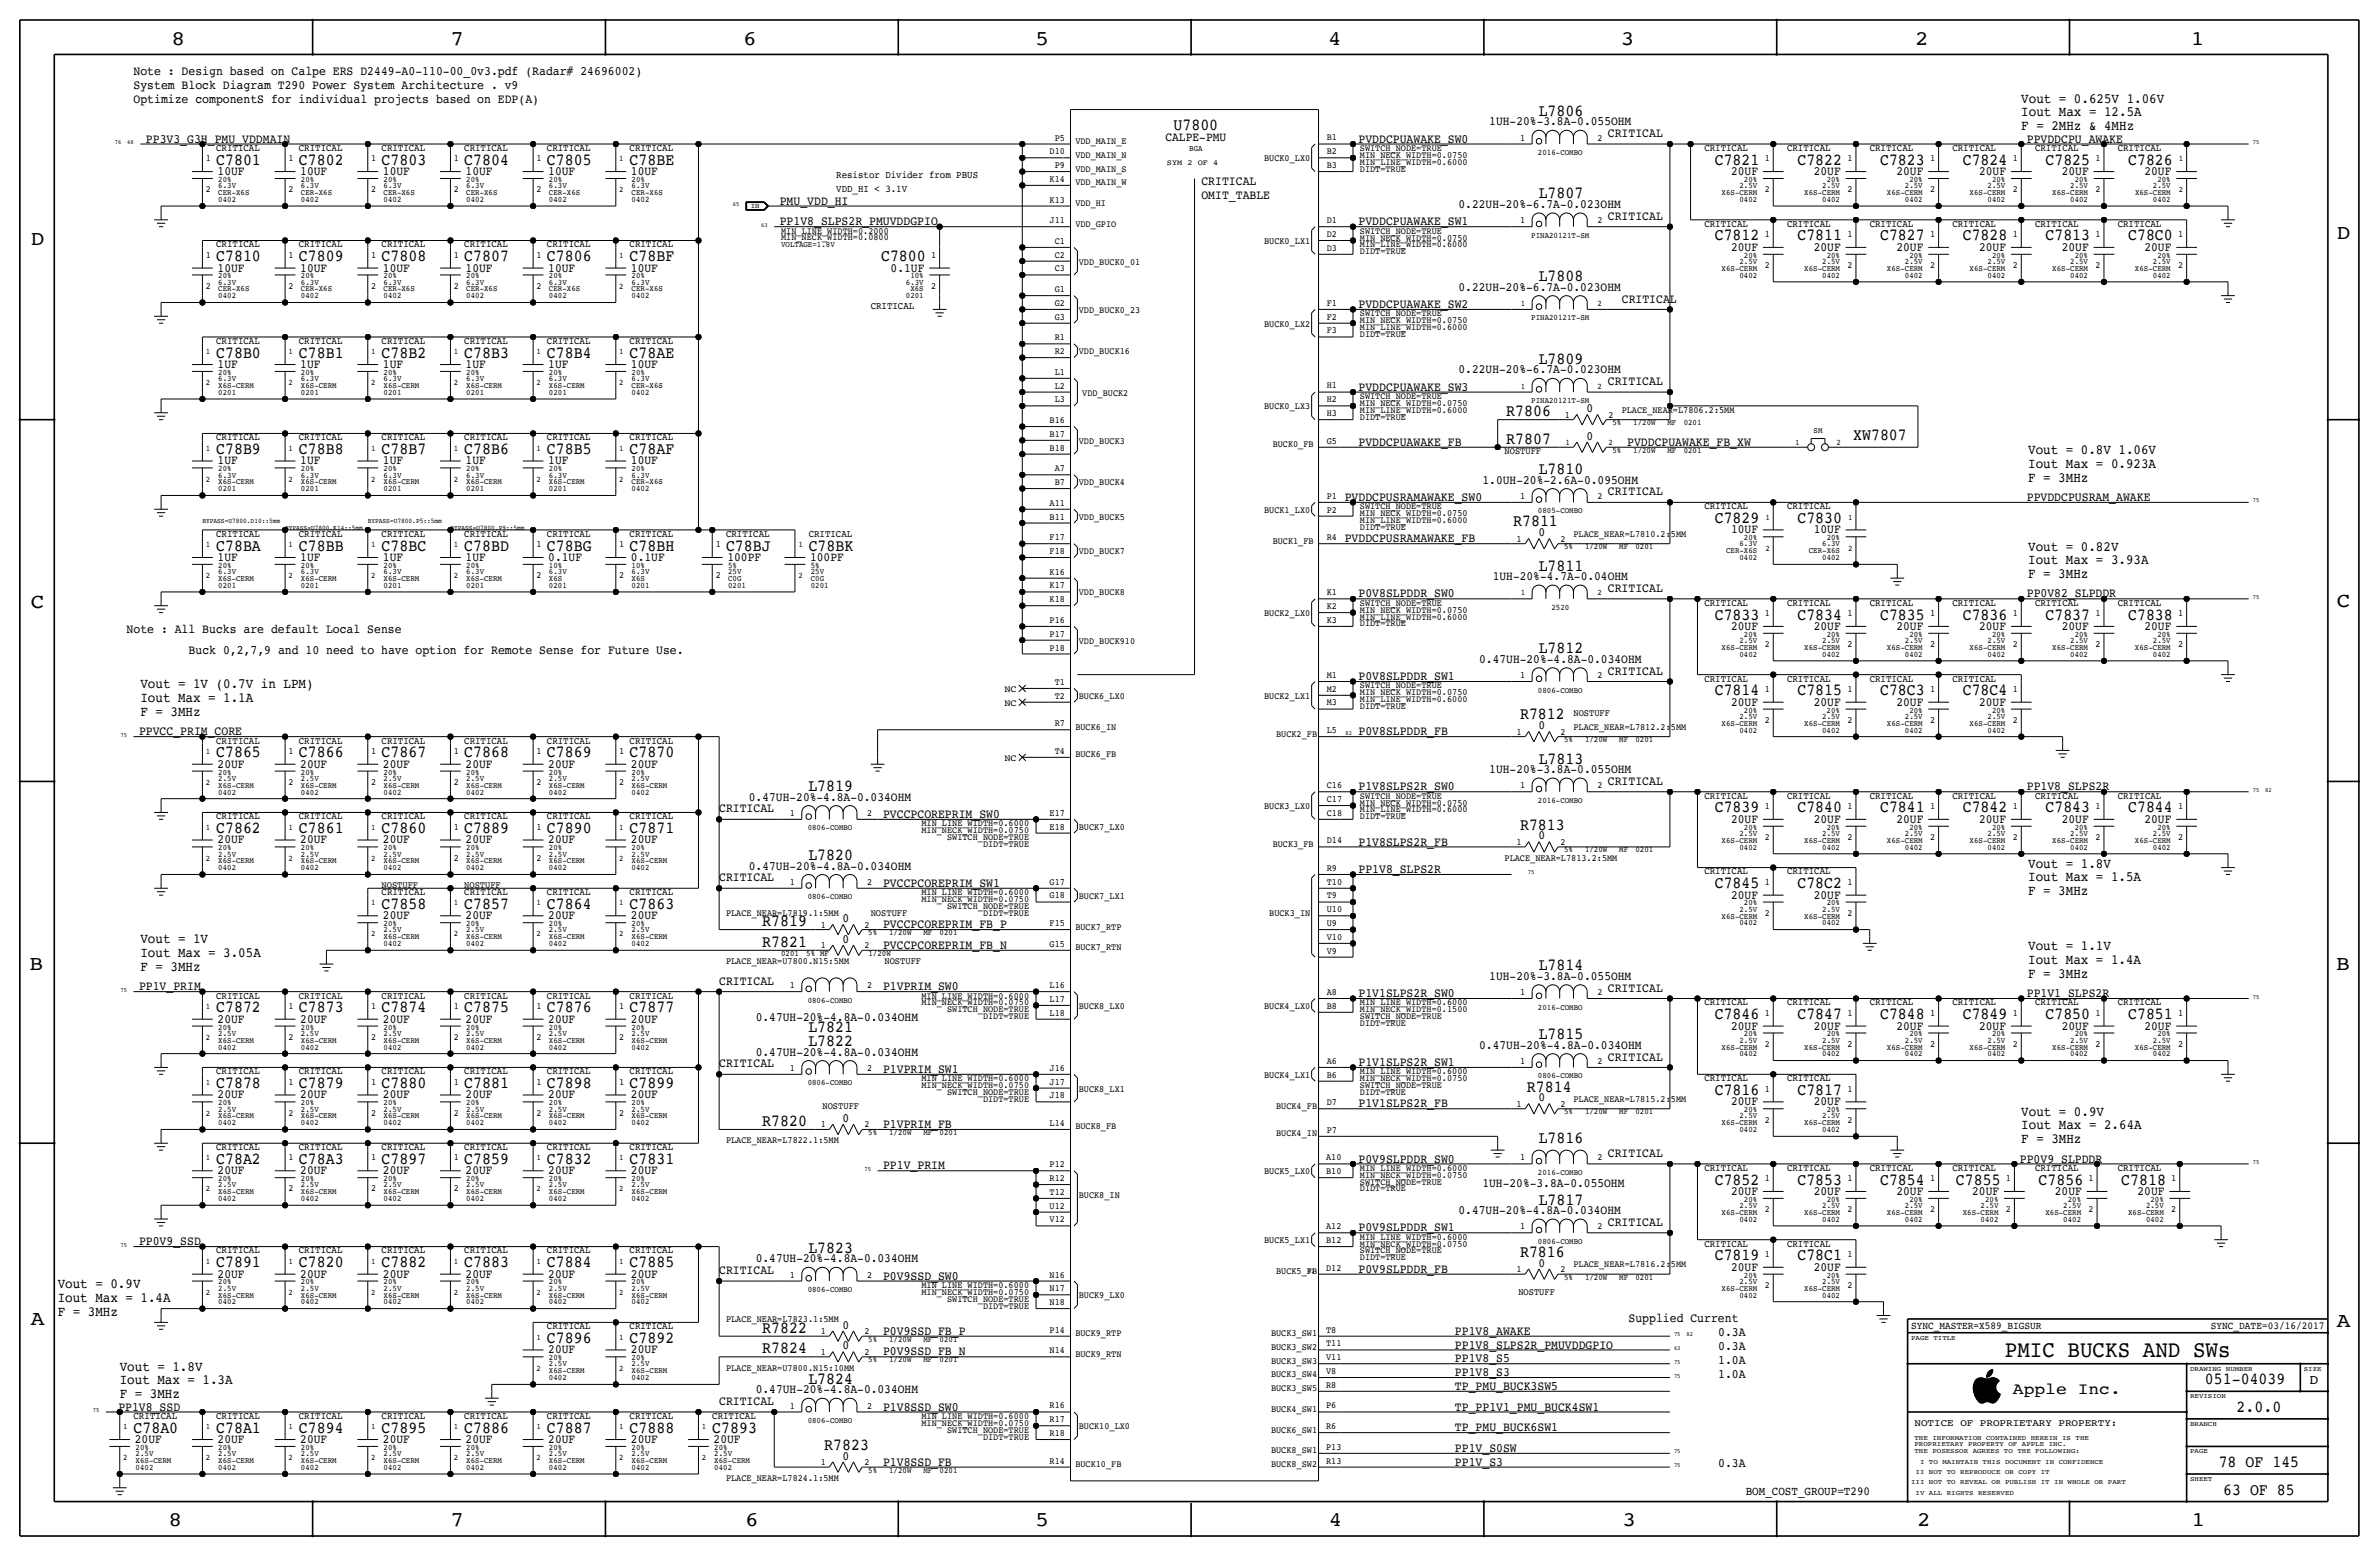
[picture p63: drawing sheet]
<svg xmlns="http://www.w3.org/2000/svg" width="877mm" height="574mm" viewBox="0 0 877 574" stroke-linecap="round" stroke-linejoin="round" font-family="sans-serif">
<defs><g id="words">
<text font-size="8.6" x="739.1" y="500.1">PMIC BUCKS AND SWs</text>
<g font-size="7.6">
<text x="63.2" y="16.5">8</text>
<text x="166.1" y="16.5">7</text>
<text x="274" y="16.5">6</text>
<text x="381.7" y="16.5">5</text>
<text x="489.7" y="16.5">4</text>
<text x="597.6" y="16.5">3</text>
<text x="706.1" y="16.5">2</text>
<text x="807.7" y="16.5">1</text>
<text x="861.5" y="88.1">D</text>
<text x="11.4" y="90.4">D</text>
<text x="11.4" y="224.3">C</text>
<text x="861.5" y="223.8">C</text>
<text x="10.8" y="357.6">B</text>
<text x="861.3" y="357.4">B</text>
<text x="11.3" y="488.4">A</text>
<text x="861.5" y="489.2">A</text>
<text x="62.2" y="562.6">8</text>
<text x="166" y="562.6">7</text>
<text x="274.8" y="562.6">6</text>
<text x="381.7" y="562.6">5</text>
<text x="489.9" y="562.6">4</text>
<text x="598.1" y="562.6">3</text>
<text x="706.8" y="562.6">2</text>
<text x="807.9" y="562.6">1</text>
</g>
<g font-size="6.2">
<text x="567.3" y="42.7">L7806</text>
<text x="432.6" y="48">U7800</text>
<text x="79.7" y="60.7">C7801</text>
<text x="110.2" y="60.7">C7802</text>
<text x="140.7" y="60.7">C7803</text>
<text x="171.1" y="60.7">C7804</text>
<text x="201.6" y="60.7">C7805</text>
<text x="232.1" y="60.7">C78BE</text>
<text x="632.2" y="60.7">C7821</text>
<text x="662.6" y="60.7">C7822</text>
<text x="693.1" y="60.7">C7823</text>
<text x="723.6" y="60.7">C7824</text>
<text x="754.1" y="60.7">C7825</text>
<text x="784.6" y="60.7">C7826</text>
<text x="567.3" y="73.2">L7807</text>
<text x="632.2" y="88.6">C7812</text>
<text x="662.6" y="88.6">C7811</text>
<text x="693.1" y="88.6">C7827</text>
<text x="723.6" y="88.6">C7828</text>
<text x="754.1" y="88.6">C7813</text>
<text x="784.6" y="88.6">C78C0</text>
<text x="79.7" y="96.3">C7810</text>
<text x="110.2" y="96.3">C7809</text>
<text x="140.7" y="96.3">C7808</text>
<text x="171.1" y="96.3">C7807</text>
<text x="201.6" y="96.3">C7806</text>
<text x="232.1" y="96.3">C78BF</text>
<text x="324.8" y="96.3">C7800</text>
<text x="567.3" y="103.6">L7808</text>
<text x="79.7" y="131.8">C78B0</text>
<text x="110.2" y="131.8">C78B1</text>
<text x="140.7" y="131.8">C78B2</text>
<text x="171.1" y="131.8">C78B3</text>
<text x="201.6" y="131.8">C78B4</text>
<text x="232.1" y="131.8">C78AE</text>
<text x="567.3" y="134.1">L7809</text>
<text x="555.3" y="153.4">R7806</text>
<text x="79.7" y="167.4">C78B9</text>
<text x="110.2" y="167.4">C78B8</text>
<text x="140.7" y="167.4">C78B7</text>
<text x="171.1" y="167.4">C78B6</text>
<text x="201.6" y="167.4">C78B5</text>
<text x="232.1" y="167.4">C78AF</text>
<text x="555.3" y="163.6">R7807</text>
<text x="683.2" y="162.1">XW7807</text>
<text x="567.3" y="174.8">L7810</text>
<text x="557.9" y="194.1">R7811</text>
<text x="632.2" y="192.8">C7829</text>
<text x="662.6" y="192.8">C7830</text>
<text x="79.7" y="202.9">C78BA</text>
<text x="110.2" y="202.9">C78BB</text>
<text x="140.7" y="202.9">C78BC</text>
<text x="171.1" y="202.9">C78BD</text>
<text x="201.6" y="202.9">C78BG</text>
<text x="232.1" y="202.9">C78BH</text>
<text x="267.7" y="202.9">C78BJ</text>
<text x="298.1" y="202.9">C78BK</text>
<text x="567.3" y="210.3">L7811</text>
<text x="632.2" y="228.3">C7833</text>
<text x="662.6" y="228.3">C7834</text>
<text x="693.1" y="228.3">C7835</text>
<text x="723.6" y="228.3">C7836</text>
<text x="754.1" y="228.3">C7837</text>
<text x="784.6" y="228.3">C7838</text>
<text x="567.3" y="240.8">L7812</text>
<text x="632.2" y="256.3">C7814</text>
<text x="662.6" y="256.3">C7815</text>
<text x="693.1" y="256.3">C78C3</text>
<text x="723.6" y="256.3">C78C4</text>
<text x="560.4" y="265.2">R7812</text>
<text x="79.7" y="279.1">C7865</text>
<text x="110.2" y="279.1">C7866</text>
<text x="140.7" y="279.1">C7867</text>
<text x="171.1" y="279.1">C7868</text>
<text x="201.6" y="279.1">C7869</text>
<text x="232.1" y="279.1">C7870</text>
<text x="567.3" y="281.4">L7813</text>
<text x="298" y="291.6">L7819</text>
<text x="632.2" y="299.5">C7839</text>
<text x="662.6" y="299.5">C7840</text>
<text x="693.1" y="299.5">C7841</text>
<text x="723.6" y="299.5">C7842</text>
<text x="754.1" y="299.5">C7843</text>
<text x="784.6" y="299.5">C7844</text>
<text x="560.4" y="305.8">R7813</text>
<text x="79.7" y="307.1">C7862</text>
<text x="110.2" y="307.1">C7861</text>
<text x="140.7" y="307.1">C7860</text>
<text x="171.1" y="307.1">C7889</text>
<text x="201.6" y="307.1">C7890</text>
<text x="232.1" y="307.1">C7871</text>
<text x="298" y="317">L7820</text>
<text x="632.2" y="327.4">C7845</text>
<text x="662.6" y="327.4">C78C2</text>
<text x="140.7" y="335">C7858</text>
<text x="171.1" y="335">C7857</text>
<text x="201.6" y="335">C7864</text>
<text x="232.1" y="335">C7863</text>
<text x="281" y="341.4">R7819</text>
<text x="281" y="349">R7821</text>
<text x="567.3" y="357.6">L7814</text>
<text x="79.7" y="373.1">C7872</text>
<text x="110.2" y="373.1">C7873</text>
<text x="140.7" y="373.1">C7874</text>
<text x="171.1" y="373.1">C7875</text>
<text x="201.6" y="373.1">C7876</text>
<text x="232.1" y="373.1">C7877</text>
<text x="632.2" y="375.7">C7846</text>
<text x="662.6" y="375.7">C7847</text>
<text x="693.1" y="375.7">C7848</text>
<text x="723.6" y="375.7">C7849</text>
<text x="754.1" y="375.7">C7850</text>
<text x="784.6" y="375.7">C7851</text>
<text x="298" y="380.5">L7821</text>
<text x="567.3" y="383">L7815</text>
<text x="298" y="385.6">L7822</text>
<text x="79.7" y="401.1">C7878</text>
<text x="110.2" y="401.1">C7879</text>
<text x="140.7" y="401.1">C7880</text>
<text x="171.1" y="401.1">C7881</text>
<text x="201.6" y="401.1">C7898</text>
<text x="232.1" y="401.1">C7899</text>
<text x="562.9" y="402.3">R7814</text>
<text x="632.2" y="403.6">C7816</text>
<text x="662.6" y="403.6">C7817</text>
<text x="281" y="415">R7820</text>
<text x="567.3" y="421.1">L7816</text>
<text x="79.7" y="429">C78A2</text>
<text x="110.2" y="429">C78A3</text>
<text x="140.7" y="429">C7897</text>
<text x="171.1" y="429">C7859</text>
<text x="201.6" y="429">C7832</text>
<text x="232.1" y="429">C7831</text>
<text x="632.2" y="436.6">C7852</text>
<text x="662.6" y="436.6">C7853</text>
<text x="693.1" y="436.6">C7854</text>
<text x="721.1" y="436.6">C7855</text>
<text x="751.5" y="436.6">C7856</text>
<text x="782" y="436.6">C7818</text>
<text x="567.3" y="444">L7817</text>
<text x="298" y="461.8">L7823</text>
<text x="79.7" y="467.1">C7891</text>
<text x="110.2" y="467.1">C7820</text>
<text x="140.7" y="467.1">C7882</text>
<text x="171.1" y="467.1">C7883</text>
<text x="201.6" y="467.1">C7884</text>
<text x="232.1" y="467.1">C7885</text>
<text x="560.4" y="463.3">R7816</text>
<text x="632.2" y="464.6">C7819</text>
<text x="662.6" y="464.6">C78C1</text>
<text x="281" y="491.2">R7822</text>
<text x="201.6" y="495">C7896</text>
<text x="232.1" y="495">C7892</text>
<text x="281" y="498.9">R7824</text>
<text x="298" y="510">L7824</text>
<text x="812.9" y="510.3">051-04039</text>
<text x="824.6" y="520.4">2.0.0</text>
<text x="49.2" y="528.1">C78A0</text>
<text x="79.7" y="528.1">C78A1</text>
<text x="110.2" y="528.1">C7894</text>
<text x="140.7" y="528.1">C7895</text>
<text x="171.1" y="528.1">C7886</text>
<text x="201.6" y="528.1">C7887</text>
<text x="232.1" y="528.1">C7888</text>
<text x="262.6" y="528.1">C7893</text>
<text x="303.9" y="534.4">R7823</text>
<text x="818" y="540.8">78 OF 145</text>
<text x="819.6" y="550.9">63 OF 85</text>
</g>
<text font-size="6" x="742.1" y="513.9">Apple Inc.</text>
<g font-size="5.2">
<text x="745.2" y="37.9">Vout = 0.625V 1.06V</text>
<text x="745.2" y="42.9">Iout Max = 12.5A</text>
<text x="745.2" y="48">F = 2MHz &amp; 4MHz</text>
<text x="747.7" y="167.4">Vout = 0.8V 1.06V</text>
<text x="747.7" y="172.5">Iout Max = 0.923A</text>
<text x="747.7" y="177.6">F = 3MHz</text>
<text x="747.7" y="203">Vout = 0.82V</text>
<text x="747.7" y="208">Iout Max = 3.93A</text>
<text x="747.7" y="213.1">F = 3MHz</text>
<text x="51.8" y="253.8">Vout = 1V (0.7V in LPM)</text>
<text x="51.8" y="263.9">F = 3MHz</text>
<text x="51.8" y="258.8">Iout Max = 1.1A</text>
<text x="747.7" y="319.8">Vout = 1.8V</text>
<text x="747.7" y="324.9">Iout Max = 1.5A</text>
<text x="747.7" y="329.9">F = 3MHz</text>
<text x="51.8" y="347.7">Vout = 1V</text>
<text x="51.8" y="352.8">Iout Max = 3.05A</text>
<text x="747.7" y="350.3">Vout = 1.1V</text>
<text x="51.8" y="357.9">F = 3MHz</text>
<text x="747.7" y="355.4">Iout Max = 1.4A</text>
<text x="747.7" y="360.4">F = 3MHz</text>
<text x="745.2" y="411.2">Vout = 0.9V</text>
<text x="745.2" y="416.3">Iout Max = 2.64A</text>
<text x="745.2" y="421.4">F = 3MHz</text>
<text x="21.3" y="474.7">Vout = 0.9V</text>
<text x="21.3" y="479.8">Iout Max = 1.4A</text>
<text x="21.3" y="484.9">F = 3MHz</text>
<text x="44.1" y="505.2">Vout = 1.8V</text>
<text x="44.1" y="515.4">F = 3MHz</text>
<text x="44.1" y="510.3">Iout Max = 1.3A</text>
</g>
<text font-size="5" x="851.5" y="510.3">D</text>
<g font-size="4.7">
<text x="49.2" y="27.7">Note : Design based on Calpe ERS D2449-A0-110-00_0v3.pdf (Radar# 24696002)</text>
<text x="49.2" y="32.8">System Block Diagram T290 Power System Architecture . v9</text>
<text x="49.2" y="37.8">Optimize componentS for individual projects based on EDP(A)</text>
<text x="549.1" y="46.2">1UH-20%-3.8A-0.055OHM</text>
<text x="53.8" y="52.6">PP3V3_G3H_PMU_VDDMAIN</text>
<text x="429.7" y="51.8">CALPE-PMU</text>
<text x="500.8" y="52.6">PVDDCPUAWAKE_SW0</text>
<text x="592.8" y="50.5">CRITICAL</text>
<text x="747.2" y="52.6">PPVDDCPU_AWAKE</text>
<text x="80.2" y="64.5">10UF</text>
<text x="110.7" y="64.5">10UF</text>
<text x="141.2" y="64.5">10UF</text>
<text x="171.7" y="64.5">10UF</text>
<text x="202.1" y="64.5">10UF</text>
<text x="232.6" y="64.5">10UF</text>
<text x="638.2" y="64.5">20UF</text>
<text x="668.7" y="64.5">20UF</text>
<text x="699.1" y="64.5">20UF</text>
<text x="729.6" y="64.5">20UF</text>
<text x="760.1" y="64.5">20UF</text>
<text x="790.6" y="64.5">20UF</text>
<text x="442.9" y="68.3">CRITICAL</text>
<text x="287.5" y="75.4">PMU_VDD_HI</text>
<text x="442.9" y="73.4">OMIT_TABLE</text>
<text x="537.7" y="76.7">0.22UH-20%-6.7A-0.023OHM</text>
<text x="287.5" y="83.1">PP1V8_SLPS2R_PMUVDDGPIO</text>
<text x="500.8" y="83.1">PVDDCPUAWAKE_SW1</text>
<text x="592.8" y="81">CRITICAL</text>
<text x="638.2" y="92.5">20UF</text>
<text x="668.7" y="92.5">20UF</text>
<text x="699.1" y="92.5">20UF</text>
<text x="729.6" y="92.5">20UF</text>
<text x="760.1" y="92.5">20UF</text>
<text x="790.6" y="92.5">20UF</text>
<text x="80.2" y="100.1">10UF</text>
<text x="110.7" y="100.1">10UF</text>
<text x="141.2" y="100.1">10UF</text>
<text x="171.7" y="100.1">10UF</text>
<text x="202.1" y="100.1">10UF</text>
<text x="232.6" y="100.1">10UF</text>
<text x="328.3" y="100.1">0.1UF</text>
<text x="537.7" y="107.2">0.22UH-20%-6.7A-0.023OHM</text>
<text x="500.8" y="113.5">PVDDCPUAWAKE_SW2</text>
<text x="597.9" y="111.5">CRITICAL</text>
<text x="80.2" y="135.6">1UF</text>
<text x="110.7" y="135.6">1UF</text>
<text x="141.2" y="135.6">1UF</text>
<text x="171.7" y="135.6">1UF</text>
<text x="202.1" y="135.6">1UF</text>
<text x="232.6" y="135.6">10UF</text>
<text x="537.7" y="137.7">0.22UH-20%-6.7A-0.023OHM</text>
<text x="592.8" y="142">CRITICAL</text>
<text x="500.8" y="144">PVDDCPUAWAKE_SW3</text>
<text x="584.9" y="151.9">0</text>
<text x="500.8" y="164.3">PVDDCPUAWAKE_FB</text>
<text x="584.9" y="162.1">0</text>
<text x="599.9" y="164.3">PVDDCPUAWAKE_FB_XW</text>
<text x="80.2" y="171.2">1UF</text>
<text x="110.7" y="171.2">1UF</text>
<text x="141.2" y="171.2">1UF</text>
<text x="171.7" y="171.2">1UF</text>
<text x="202.1" y="171.2">1UF</text>
<text x="232.6" y="171.2">10UF</text>
<text x="546.6" y="178.3">1.0UH-20%-2.6A-0.095OHM</text>
<text x="495.8" y="184.6">PVDDCPUSRAMAWAKE_SW0</text>
<text x="592.8" y="182.6">CRITICAL</text>
<text x="747.2" y="184.7">PPVDDCPUSRAM_AWAKE</text>
<text x="567.2" y="197.6">0</text>
<text x="638.2" y="196.6">10UF</text>
<text x="668.7" y="196.6">10UF</text>
<text x="495.8" y="199.9">PVDDCPUSRAMAWAKE_FB</text>
<text x="80.2" y="206.8">1UF</text>
<text x="110.7" y="206.8">1UF</text>
<text x="141.2" y="206.8">1UF</text>
<text x="171.7" y="206.8">1UF</text>
<text x="202.1" y="206.8">0.1UF</text>
<text x="232.6" y="206.8">0.1UF</text>
<text x="268.2" y="206.8">100PF</text>
<text x="298.7" y="206.8">100PF</text>
<text x="550.3" y="213.9">1UH-20%-4.7A-0.04OHM</text>
<text x="500.8" y="220.2">P0V8SLPDDR_SW0</text>
<text x="592.8" y="218.2">CRITICAL</text>
<text x="747.2" y="220.2">PP0V82_SLPDDR</text>
<text x="46.7" y="233.4">Note : All Bucks are default Local Sense</text>
<text x="638.2" y="232.2">20UF</text>
<text x="668.7" y="232.2">20UF</text>
<text x="699.1" y="232.2">20UF</text>
<text x="729.6" y="232.2">20UF</text>
<text x="760.1" y="232.2">20UF</text>
<text x="790.6" y="232.2">20UF</text>
<text x="69.5" y="241">Buck 0,2,7,9 and 10 need to have option for Remote Sense for Future Use.</text>
<text x="545.3" y="244.3">0.47UH-20%-4.8A-0.034OHM</text>
<text x="500.8" y="250.7">P0V8SLPDDR_SW1</text>
<text x="592.8" y="248.7">CRITICAL</text>
<text x="638.2" y="260.1">20UF</text>
<text x="668.7" y="260.1">20UF</text>
<text x="699.1" y="260.1">20UF</text>
<text x="729.6" y="260.1">20UF</text>
<text x="567.2" y="268.7">0</text>
<text x="51.3" y="271">PPVCC_PRIM_CORE</text>
<text x="500.8" y="271">P0V8SLPDDR_FB</text>
<text x="80.2" y="283">20UF</text>
<text x="110.7" y="283">20UF</text>
<text x="141.2" y="283">20UF</text>
<text x="171.7" y="283">20UF</text>
<text x="202.1" y="283">20UF</text>
<text x="232.6" y="283">20UF</text>
<text x="549.1" y="285">1UH-20%-3.8A-0.055OHM</text>
<text x="500.8" y="291.3">P1V8SLPS2R_SW0</text>
<text x="592.8" y="289.3">CRITICAL</text>
<text x="747.2" y="291.3">PP1V8_SLPS2R</text>
<text x="265.1" y="299.5">CRITICAL</text>
<text x="276.1" y="295.1">0.47UH-20%-4.8A-0.034OHM</text>
<text x="325.6" y="301.5">PVCCPCOREPRIM_SW0</text>
<text x="638.2" y="303.3">20UF</text>
<text x="668.7" y="303.3">20UF</text>
<text x="699.1" y="303.3">20UF</text>
<text x="729.6" y="303.3">20UF</text>
<text x="760.1" y="303.3">20UF</text>
<text x="790.6" y="303.3">20UF</text>
<text x="80.2" y="310.9">20UF</text>
<text x="110.7" y="310.9">20UF</text>
<text x="141.2" y="310.9">20UF</text>
<text x="171.7" y="310.9">20UF</text>
<text x="202.1" y="310.9">20UF</text>
<text x="232.6" y="310.9">20UF</text>
<text x="500.8" y="311.7">P1V8SLPS2R_FB</text>
<text x="567.2" y="309.4">0</text>
<text x="276.1" y="320.5">0.47UH-20%-4.8A-0.034OHM</text>
<text x="500.8" y="321.8">PP1V8_SLPS2R</text>
<text x="265.1" y="324.9">CRITICAL</text>
<text x="325.6" y="326.9">PVCCPCOREPRIM_SW1</text>
<text x="638.2" y="331.2">20UF</text>
<text x="668.7" y="331.2">20UF</text>
<text x="141.2" y="338.8">20UF</text>
<text x="171.7" y="338.8">20UF</text>
<text x="202.1" y="338.8">20UF</text>
<text x="232.6" y="338.8">20UF</text>
<text x="310.6" y="339.9">0</text>
<text x="310.6" y="347.5">0</text>
<text x="325.6" y="342.1">PVCCPCOREPRIM_FB_P</text>
<text x="325.6" y="349.8">PVCCPCOREPRIM_FB_N</text>
<text x="51.3" y="365">PP1V_PRIM</text>
<text x="265.1" y="363">CRITICAL</text>
<text x="325.6" y="365">P1VPRIM_SW0</text>
<text x="549.1" y="361.2">1UH-20%-3.8A-0.055OHM</text>
<text x="592.8" y="365.5">CRITICAL</text>
<text x="500.8" y="367.5">P1V1SLPS2R_SW0</text>
<text x="747.2" y="367.5">PP1V1_SLPS2R</text>
<text x="80.2" y="376.9">20UF</text>
<text x="110.7" y="376.9">20UF</text>
<text x="141.2" y="376.9">20UF</text>
<text x="171.7" y="376.9">20UF</text>
<text x="202.1" y="376.9">20UF</text>
<text x="232.6" y="376.9">20UF</text>
<text x="278.6" y="376.4">0.47UH-20%-4.8A-0.034OHM</text>
<text x="638.2" y="379.5">20UF</text>
<text x="668.7" y="379.5">20UF</text>
<text x="699.1" y="379.5">20UF</text>
<text x="729.6" y="379.5">20UF</text>
<text x="760.1" y="379.5">20UF</text>
<text x="790.6" y="379.5">20UF</text>
<text x="278.6" y="389.1">0.47UH-20%-4.8A-0.034OHM</text>
<text x="545.3" y="386.6">0.47UH-20%-4.8A-0.034OHM</text>
<text x="265.1" y="393.4">CRITICAL</text>
<text x="325.6" y="395.5">P1VPRIM_SW1</text>
<text x="500.8" y="392.9">P1V1SLPS2R_SW1</text>
<text x="592.8" y="390.9">CRITICAL</text>
<text x="80.2" y="404.9">20UF</text>
<text x="110.7" y="404.9">20UF</text>
<text x="141.2" y="404.9">20UF</text>
<text x="171.7" y="404.9">20UF</text>
<text x="202.1" y="404.9">20UF</text>
<text x="232.6" y="404.9">20UF</text>
<text x="567.2" y="405.9">0</text>
<text x="638.2" y="407.4">20UF</text>
<text x="668.7" y="407.4">20UF</text>
<text x="310.6" y="413.5">0</text>
<text x="500.8" y="408.2">P1V1SLPS2R_FB</text>
<text x="325.6" y="415.8">P1VPRIM_FB</text>
<text x="325.6" y="431">PP1V_PRIM</text>
<text x="500.8" y="428.5">P0V9SLPDDR_SW0</text>
<text x="592.8" y="426.5">CRITICAL</text>
<text x="744.7" y="428.5">PP0V9_SLPDDR</text>
<text x="80.2" y="432.8">20UF</text>
<text x="110.7" y="432.8">20UF</text>
<text x="141.2" y="432.8">20UF</text>
<text x="171.7" y="432.8">20UF</text>
<text x="202.1" y="432.8">20UF</text>
<text x="232.6" y="432.8">20UF</text>
<text x="546.5" y="437.4">1UH-20%-3.8A-0.055OHM</text>
<text x="638.2" y="440.4">20UF</text>
<text x="668.7" y="440.4">20UF</text>
<text x="699.1" y="440.4">20UF</text>
<text x="727.1" y="440.4">20UF</text>
<text x="757.6" y="440.4">20UF</text>
<text x="788" y="440.4">20UF</text>
<text x="537.7" y="447.5">0.47UH-20%-4.8A-0.034OHM</text>
<text x="500.8" y="453.9">P0V9SLPDDR_SW1</text>
<text x="592.8" y="451.9">CRITICAL</text>
<text x="51.3" y="459">PP0V9_SSD</text>
<text x="278.6" y="465.3">0.47UH-20%-4.8A-0.034OHM</text>
<text x="567.2" y="466.9">0</text>
<text x="80.2" y="470.9">20UF</text>
<text x="110.7" y="470.9">20UF</text>
<text x="141.2" y="470.9">20UF</text>
<text x="171.7" y="470.9">20UF</text>
<text x="202.1" y="470.9">20UF</text>
<text x="232.6" y="470.9">20UF</text>
<text x="265.1" y="469.6">CRITICAL</text>
<text x="325.6" y="471.7">P0V9SSD_SW0</text>
<text x="500.8" y="469.1">P0V9SLPDDR_FB</text>
<text x="638.2" y="468.4">20UF</text>
<text x="668.7" y="468.4">20UF</text>
<text x="310.6" y="489.7">0</text>
<text x="325.6" y="492">P0V9SSD_FB_P</text>
<text x="536.4" y="492">PP1V8_AWAKE</text>
<text x="600.4" y="487.4">Supplied Current</text>
<text x="310.6" y="497.3">0</text>
<text x="536.4" y="497.1">PP1V8_SLPS2R_PMUVDDGPIO</text>
<text x="633.4" y="497.6">0.3A</text>
<text x="633.4" y="492.5">0.3A</text>
<text x="202.1" y="498.9">20UF</text>
<text x="232.6" y="498.9">20UF</text>
<text x="325.6" y="499.6">P0V9SSD_FB_N</text>
<text x="536.4" y="502.2">PP1V8_S5</text>
<text x="633.4" y="502.7">1.0A</text>
<text x="536.4" y="507.2">PP1V8_S3</text>
<text x="633.4" y="507.7">1.0A</text>
<text x="278.6" y="513.6">0.47UH-20%-4.8A-0.034OHM</text>
<text x="536.4" y="512.3">TP_PMU_BUCK3SW5</text>
<text x="43.6" y="519.9">PP1V8_SSD</text>
<text x="265.1" y="517.9">CRITICAL</text>
<text x="325.6" y="519.9">P1V8SSD_SW0</text>
<text x="536.4" y="519.9">TP_PP1V1_PMU_BUCK4SW1</text>
<text x="536.4" y="527.6">TP_PMU_BUCK6SW1</text>
<text x="49.7" y="531.9">20UF</text>
<text x="80.2" y="531.9">20UF</text>
<text x="110.7" y="531.9">20UF</text>
<text x="141.2" y="531.9">20UF</text>
<text x="171.7" y="531.9">20UF</text>
<text x="202.1" y="531.9">20UF</text>
<text x="232.6" y="531.9">20UF</text>
<text x="263.1" y="531.9">20UF</text>
<text x="310.6" y="538">0</text>
<text x="536.4" y="535.2">PP1V_S0SW</text>
<text x="325.6" y="540.3">P1V8SSD_FB</text>
<text x="536.4" y="540.3">PP1V_S3</text>
<text x="633.4" y="540.8">0.3A</text>
</g>
<text font-size="4.5" x="643.6" y="550.9">BOM_COST_GROUP=T290</text>
<g font-size="3.9">
<text x="704.5" y="490">SYNC_MASTER=X589_BIGSUR</text>
<text x="815.1" y="490">SYNC_DATE=03/16/2017</text>
</g>
<g font-size="3.8">
<text x="79.7" y="55.6">CRITICAL</text>
<text x="110.2" y="55.6">CRITICAL</text>
<text x="140.7" y="55.6">CRITICAL</text>
<text x="171.1" y="55.6">CRITICAL</text>
<text x="201.6" y="55.6">CRITICAL</text>
<text x="232.1" y="55.6">CRITICAL</text>
<text x="628.3" y="55.6">CRITICAL</text>
<text x="658.8" y="55.6">CRITICAL</text>
<text x="689.3" y="55.6">CRITICAL</text>
<text x="719.8" y="55.6">CRITICAL</text>
<text x="750.3" y="55.6">CRITICAL</text>
<text x="780.7" y="55.6">CRITICAL</text>
<text x="308.3" y="65.8">Resistor Divider from PBUS</text>
<text x="308.3" y="70.9">VDD_HI &lt; 3.1V</text>
<text x="628.3" y="83.6">CRITICAL</text>
<text x="658.8" y="83.6">CRITICAL</text>
<text x="689.3" y="83.6">CRITICAL</text>
<text x="719.8" y="83.6">CRITICAL</text>
<text x="750.3" y="83.6">CRITICAL</text>
<text x="780.7" y="83.6">CRITICAL</text>
<text x="79.7" y="91.2">CRITICAL</text>
<text x="110.2" y="91.2">CRITICAL</text>
<text x="140.7" y="91.2">CRITICAL</text>
<text x="171.1" y="91.2">CRITICAL</text>
<text x="201.6" y="91.2">CRITICAL</text>
<text x="232.1" y="91.2">CRITICAL</text>
<text x="321" y="114">CRITICAL</text>
<text x="79.7" y="126.7">CRITICAL</text>
<text x="110.2" y="126.7">CRITICAL</text>
<text x="140.7" y="126.7">CRITICAL</text>
<text x="171.1" y="126.7">CRITICAL</text>
<text x="201.6" y="126.7">CRITICAL</text>
<text x="232.1" y="126.7">CRITICAL</text>
<text x="79.7" y="162.3">CRITICAL</text>
<text x="110.2" y="162.3">CRITICAL</text>
<text x="140.7" y="162.3">CRITICAL</text>
<text x="171.1" y="162.3">CRITICAL</text>
<text x="201.6" y="162.3">CRITICAL</text>
<text x="232.1" y="162.3">CRITICAL</text>
<text x="628.3" y="187.7">CRITICAL</text>
<text x="658.8" y="187.7">CRITICAL</text>
<text x="79.7" y="197.9">CRITICAL</text>
<text x="110.2" y="197.9">CRITICAL</text>
<text x="140.7" y="197.9">CRITICAL</text>
<text x="171.1" y="197.9">CRITICAL</text>
<text x="201.6" y="197.9">CRITICAL</text>
<text x="232.1" y="197.9">CRITICAL</text>
<text x="267.7" y="197.9">CRITICAL</text>
<text x="298.1" y="197.9">CRITICAL</text>
<text x="628.3" y="223.3">CRITICAL</text>
<text x="658.8" y="223.3">CRITICAL</text>
<text x="689.3" y="223.3">CRITICAL</text>
<text x="719.8" y="223.3">CRITICAL</text>
<text x="750.3" y="223.3">CRITICAL</text>
<text x="780.7" y="223.3">CRITICAL</text>
<text x="628.3" y="251.2">CRITICAL</text>
<text x="658.8" y="251.2">CRITICAL</text>
<text x="689.3" y="251.2">CRITICAL</text>
<text x="719.8" y="251.2">CRITICAL</text>
<text x="79.7" y="274.1">CRITICAL</text>
<text x="110.2" y="274.1">CRITICAL</text>
<text x="140.7" y="274.1">CRITICAL</text>
<text x="171.1" y="274.1">CRITICAL</text>
<text x="201.6" y="274.1">CRITICAL</text>
<text x="232.1" y="274.1">CRITICAL</text>
<text x="628.3" y="294.4">CRITICAL</text>
<text x="658.8" y="294.4">CRITICAL</text>
<text x="689.3" y="294.4">CRITICAL</text>
<text x="719.8" y="294.4">CRITICAL</text>
<text x="750.3" y="294.4">CRITICAL</text>
<text x="780.7" y="294.4">CRITICAL</text>
<text x="79.7" y="302">CRITICAL</text>
<text x="110.2" y="302">CRITICAL</text>
<text x="140.7" y="302">CRITICAL</text>
<text x="171.1" y="302">CRITICAL</text>
<text x="201.6" y="302">CRITICAL</text>
<text x="232.1" y="302">CRITICAL</text>
<text x="628.3" y="322.3">CRITICAL</text>
<text x="658.8" y="322.3">CRITICAL</text>
<text x="140.7" y="329.9">CRITICAL</text>
<text x="171.1" y="329.9">CRITICAL</text>
<text x="201.6" y="329.9">CRITICAL</text>
<text x="232.1" y="329.9">CRITICAL</text>
<text x="79.7" y="368">CRITICAL</text>
<text x="110.2" y="368">CRITICAL</text>
<text x="140.7" y="368">CRITICAL</text>
<text x="171.1" y="368">CRITICAL</text>
<text x="201.6" y="368">CRITICAL</text>
<text x="232.1" y="368">CRITICAL</text>
<text x="628.3" y="370.6">CRITICAL</text>
<text x="658.8" y="370.6">CRITICAL</text>
<text x="689.3" y="370.6">CRITICAL</text>
<text x="719.8" y="370.6">CRITICAL</text>
<text x="750.3" y="370.6">CRITICAL</text>
<text x="780.7" y="370.6">CRITICAL</text>
<text x="79.7" y="396">CRITICAL</text>
<text x="110.2" y="396">CRITICAL</text>
<text x="140.7" y="396">CRITICAL</text>
<text x="171.1" y="396">CRITICAL</text>
<text x="201.6" y="396">CRITICAL</text>
<text x="232.1" y="396">CRITICAL</text>
<text x="628.3" y="398.5">CRITICAL</text>
<text x="658.8" y="398.5">CRITICAL</text>
<text x="79.7" y="423.9">CRITICAL</text>
<text x="110.2" y="423.9">CRITICAL</text>
<text x="140.7" y="423.9">CRITICAL</text>
<text x="171.1" y="423.9">CRITICAL</text>
<text x="201.6" y="423.9">CRITICAL</text>
<text x="232.1" y="423.9">CRITICAL</text>
<text x="628.3" y="431.5">CRITICAL</text>
<text x="658.8" y="431.5">CRITICAL</text>
<text x="689.3" y="431.5">CRITICAL</text>
<text x="719.8" y="431.5">CRITICAL</text>
<text x="750.3" y="431.5">CRITICAL</text>
<text x="780.7" y="431.5">CRITICAL</text>
<text x="628.3" y="459.5">CRITICAL</text>
<text x="658.8" y="459.5">CRITICAL</text>
<text x="79.7" y="462">CRITICAL</text>
<text x="110.2" y="462">CRITICAL</text>
<text x="140.7" y="462">CRITICAL</text>
<text x="171.1" y="462">CRITICAL</text>
<text x="201.6" y="462">CRITICAL</text>
<text x="232.1" y="462">CRITICAL</text>
<text x="201.6" y="490">CRITICAL</text>
<text x="232.1" y="490">CRITICAL</text>
<text x="49.2" y="523">CRITICAL</text>
<text x="79.7" y="523">CRITICAL</text>
<text x="110.2" y="523">CRITICAL</text>
<text x="140.7" y="523">CRITICAL</text>
<text x="171.1" y="523">CRITICAL</text>
<text x="201.6" y="523">CRITICAL</text>
<text x="232.1" y="523">CRITICAL</text>
<text x="262.6" y="523">CRITICAL</text>
</g>
<text font-size="3.7" x="705.8" y="525.5">NOTICE OF PROPRIETARY PROPERTY:</text>
<g font-size="3.6">
<text x="554.7" y="167.4">NOSTUFF</text>
<text x="580.1" y="263.9">NOSTUFF</text>
<text x="140.7" y="327.4">NOSTUFF</text>
<text x="171.1" y="327.4">NOSTUFF</text>
<text x="321" y="337.6">NOSTUFF</text>
<text x="326.1" y="355.3">NOSTUFF</text>
<text x="303.2" y="408.7">NOSTUFF</text>
<text x="559.8" y="477.3">NOSTUFF</text>
</g>
<g font-size="3.5">
<text x="388.9" y="51.8">P5</text>
<text x="396.4" y="53.1">VDD_MAIN_E</text>
<text x="489.2" y="51.8">B1</text>
<text x="560.4" y="51.8">1</text>
<text x="589" y="51.8">2</text>
<text x="75.9" y="59.4">1</text>
<text x="106.4" y="59.4">1</text>
<text x="136.9" y="59.4">1</text>
<text x="167.3" y="59.4">1</text>
<text x="197.8" y="59.4">1</text>
<text x="387" y="56.9">D10</text>
<text x="396.4" y="58.2">VDD_MAIN_N</text>
<text x="466" y="59.4">BUCK0_LX0</text>
<text x="489.2" y="56.8">B2</text>
<text x="501.3" y="58.2">MIN_NECK_WIDTH=0.0750</text>
<text x="501.3" y="55.6">SWITCH_NODE=TRUE</text>
<text x="650.6" y="59.4">1</text>
<text x="681.1" y="59.4">1</text>
<text x="711.5" y="59.4">1</text>
<text x="742" y="59.4">1</text>
<text x="772.5" y="59.4">1</text>
<text x="388.9" y="62">P9</text>
<text x="396.4" y="63.2">VDD_MAIN_S</text>
<text x="489.2" y="61.9">B3</text>
<text x="501.3" y="63.3">DIDT=TRUE</text>
<text x="501.3" y="60.7">MIN_LINE_WIDTH=0.6000</text>
<text x="75.9" y="70.9">2</text>
<text x="106.4" y="70.9">2</text>
<text x="136.9" y="70.9">2</text>
<text x="167.3" y="70.9">2</text>
<text x="197.8" y="70.9">2</text>
<text x="387" y="67.1">K14</text>
<text x="396.4" y="68.3">VDD_MAIN_W</text>
<text x="650.6" y="70.9">2</text>
<text x="681.1" y="70.9">2</text>
<text x="711.5" y="70.9">2</text>
<text x="742" y="70.9">2</text>
<text x="772.5" y="70.9">2</text>
<text x="387" y="74.7">K13</text>
<text x="396.4" y="75.9">VDD_HI</text>
<text x="387" y="82.3">J11</text>
<text x="396.4" y="83.6">VDD_GPIO</text>
<text x="489.2" y="82.2">D1</text>
<text x="560.4" y="82.3">1</text>
<text x="589" y="82.3">2</text>
<text x="288" y="88.6">MIN_NECK_WIDTH=0.0800</text>
<text x="288" y="86.1">MIN_LINE_WIDTH=0.2000</text>
<text x="388.9" y="89.9">C1</text>
<text x="466" y="89.9">BUCK0_LX1</text>
<text x="489.2" y="87.3">D2</text>
<text x="501.3" y="88.7">MIN_NECK_WIDTH=0.0750</text>
<text x="501.3" y="86.1">SWITCH_NODE=TRUE</text>
<text x="650.6" y="87.4">1</text>
<text x="681.1" y="87.4">1</text>
<text x="711.5" y="87.4">1</text>
<text x="742" y="87.4">1</text>
<text x="772.5" y="87.4">1</text>
<text x="803" y="87.4">1</text>
<text x="75.9" y="95">1</text>
<text x="106.4" y="95">1</text>
<text x="136.9" y="95">1</text>
<text x="167.3" y="95">1</text>
<text x="197.8" y="95">1</text>
<text x="343.2" y="95">1</text>
<text x="388.9" y="95">C2</text>
<text x="489.2" y="92.4">D3</text>
<text x="501.3" y="93.7">DIDT=TRUE</text>
<text x="501.3" y="91.2">MIN_LINE_WIDTH=0.6000</text>
<text x="388.9" y="100.1">C3</text>
<text x="397.7" y="97.5">VDD_BUCK0_01</text>
<text x="650.6" y="98.8">2</text>
<text x="681.1" y="98.8">2</text>
<text x="711.5" y="98.8">2</text>
<text x="742" y="98.8">2</text>
<text x="772.5" y="98.8">2</text>
<text x="803" y="98.8">2</text>
<text x="75.9" y="106.4">2</text>
<text x="106.4" y="106.4">2</text>
<text x="136.9" y="106.4">2</text>
<text x="167.3" y="106.4">2</text>
<text x="197.8" y="106.4">2</text>
<text x="343.2" y="106.4">2</text>
<text x="388.9" y="107.7">G1</text>
<text x="388.9" y="112.8">G2</text>
<text x="489.2" y="112.7">F1</text>
<text x="388.9" y="117.8">G3</text>
<text x="397.7" y="115.3">VDD_BUCK0_23</text>
<text x="489.2" y="117.8">F2</text>
<text x="501.3" y="119.1">MIN_NECK_WIDTH=0.0750</text>
<text x="501.3" y="116.6">SWITCH_NODE=TRUE</text>
<text x="388.9" y="125.5">R1</text>
<text x="466" y="120.4">BUCK0_LX2</text>
<text x="489.2" y="122.9">F3</text>
<text x="501.3" y="121.7">MIN_LINE_WIDTH=0.6000</text>
<text x="501.3" y="124.2">DIDT=TRUE</text>
<text x="388.9" y="130.6">R2</text>
<text x="397.7" y="130.6">VDD_BUCK16</text>
<text x="388.9" y="143.2">L2</text>
<text x="388.9" y="138.2">L1</text>
<text x="489.2" y="143.2">H1</text>
<text x="388.9" y="148.3">L3</text>
<text x="399" y="145.8">VDD_BUCK2</text>
<text x="489.2" y="148.3">H2</text>
<text x="501.3" y="149.6">MIN_NECK_WIDTH=0.0750</text>
<text x="501.3" y="147.1">SWITCH_NODE=TRUE</text>
<text x="387" y="155.9">B16</text>
<text x="466" y="150.9">BUCK0_LX3</text>
<text x="489.2" y="153.4">H3</text>
<text x="501.3" y="154.7">DIDT=TRUE</text>
<text x="501.3" y="152.2">MIN_LINE_WIDTH=0.6000</text>
<text x="576.9" y="153.9">1</text>
<text x="593" y="153.9">2</text>
<text x="597.9" y="152.1">PLACE_NEAR=L7806.2:5MM</text>
<text x="387" y="161">B17</text>
<text x="387" y="166.1">B18</text>
<text x="397.7" y="163.6">VDD_BUCK3</text>
<text x="469.2" y="164.8">BUCK0_FB</text>
<text x="489.2" y="163.5">G5</text>
<text x="388.9" y="173.7">A7</text>
<text x="388.9" y="178.8">B7</text>
<text x="397.7" y="178.8">VDD_BUCK4</text>
<text x="489.2" y="183.8">P1</text>
<text x="560.4" y="183.9">1</text>
<text x="589" y="183.9">2</text>
<text x="387" y="191.5">B11</text>
<text x="387" y="186.4">A11</text>
<text x="397.7" y="191.5">VDD_BUCK5</text>
<text x="466" y="189">BUCK1_LX0</text>
<text x="489.2" y="188.9">P2</text>
<text x="501.3" y="190.3">MIN_NECK_WIDTH=0.0750</text>
<text x="501.3" y="187.7">SWITCH_NODE=TRUE</text>
<text x="501.3" y="192.8">MIN_LINE_WIDTH=0.6000</text>
<text x="501.3" y="195.3">DIDT=TRUE</text>
<text x="580.1" y="197.9">PLACE_NEAR=L7810.2:5MM</text>
<text x="197.8" y="201.7">1</text>
<text x="228.3" y="201.7">1</text>
<text x="263.9" y="201.7">1</text>
<text x="387" y="199.1">F17</text>
<text x="469.2" y="200.4">BUCK1_FB</text>
<text x="489.2" y="199.1">R4</text>
<text x="559.1" y="199.6">1</text>
<text x="575.3" y="199.6">2</text>
<text x="387" y="204.2">F18</text>
<text x="397.7" y="204.2">VDD_BUCK7</text>
<text x="197.8" y="213.1">2</text>
<text x="228.3" y="213.1">2</text>
<text x="263.9" y="213.1">2</text>
<text x="387" y="211.8">K16</text>
<text x="387" y="222">K18</text>
<text x="387" y="216.9">K17</text>
<text x="397.7" y="219.5">VDD_BUCK8</text>
<text x="489.2" y="219.4">K1</text>
<text x="466" y="227.1">BUCK2_LX0</text>
<text x="489.2" y="224.5">K2</text>
<text x="501.3" y="225.8">MIN_NECK_WIDTH=0.0750</text>
<text x="501.3" y="223.3">SWITCH_NODE=TRUE</text>
<text x="650.6" y="227.1">1</text>
<text x="681.1" y="227.1">1</text>
<text x="711.5" y="227.1">1</text>
<text x="742" y="227.1">1</text>
<text x="772.5" y="227.1">1</text>
<text x="803" y="227.1">1</text>
<text x="387" y="229.6">P16</text>
<text x="489.2" y="229.6">K3</text>
<text x="501.3" y="228.4">MIN_LINE_WIDTH=0.6000</text>
<text x="501.3" y="230.9">DIDT=TRUE</text>
<text x="387" y="239.8">P18</text>
<text x="387" y="234.7">P17</text>
<text x="397.7" y="237.2">VDD_BUCK910</text>
<text x="650.6" y="238.5">2</text>
<text x="681.1" y="238.5">2</text>
<text x="711.5" y="238.5">2</text>
<text x="742" y="238.5">2</text>
<text x="772.5" y="238.5">2</text>
<text x="803" y="238.5">2</text>
<text x="489.2" y="249.9">M1</text>
<text x="560.4" y="249.9">1</text>
<text x="589" y="249.9">2</text>
<text x="370.3" y="255">NC</text>
<text x="388.9" y="257.5">T2</text>
<text x="388.9" y="252.4">T1</text>
<text x="397.7" y="257.5">BUCK6_LX0</text>
<text x="466" y="257.5">BUCK2_LX1</text>
<text x="489.2" y="255">M2</text>
<text x="501.3" y="256.3">MIN_NECK_WIDTH=0.0750</text>
<text x="501.3" y="253.7">SWITCH_NODE=TRUE</text>
<text x="650.6" y="255">1</text>
<text x="681.1" y="255">1</text>
<text x="711.5" y="255">1</text>
<text x="742" y="255">1</text>
<text x="370.3" y="260.1">NC</text>
<text x="489.2" y="260">M3</text>
<text x="501.3" y="261.4">DIDT=TRUE</text>
<text x="501.3" y="258.8">MIN_LINE_WIDTH=0.6000</text>
<text x="388.9" y="267.7">R7</text>
<text x="396.4" y="269">BUCK6_IN</text>
<text x="580.1" y="269">PLACE_NEAR=L7812.2:5MM</text>
<text x="650.6" y="266.4">2</text>
<text x="681.1" y="266.4">2</text>
<text x="711.5" y="266.4">2</text>
<text x="742" y="266.4">2</text>
<text x="470.5" y="271.5">BUCK2_FB</text>
<text x="489.2" y="270.2">L5</text>
<text x="559.1" y="270.8">1</text>
<text x="575.3" y="270.8">2</text>
<text x="106.4" y="277.9">1</text>
<text x="136.9" y="277.9">1</text>
<text x="167.3" y="277.9">1</text>
<text x="197.8" y="277.9">1</text>
<text x="228.3" y="277.9">1</text>
<text x="370.3" y="280.4">NC</text>
<text x="388.9" y="277.8">T4</text>
<text x="396.4" y="279.1">BUCK6_FB</text>
<text x="106.4" y="289.3">2</text>
<text x="136.9" y="289.3">2</text>
<text x="167.3" y="289.3">2</text>
<text x="197.8" y="289.3">2</text>
<text x="228.3" y="289.3">2</text>
<text x="489.2" y="290.5">C16</text>
<text x="560.4" y="290.6">1</text>
<text x="589" y="290.6">2</text>
<text x="466" y="298.2">BUCK3_LX0</text>
<text x="489.2" y="295.6">C17</text>
<text x="501.3" y="296.9">MIN_NECK_WIDTH=0.0750</text>
<text x="501.3" y="294.4">SWITCH_NODE=TRUE</text>
<text x="501.3" y="299.5">MIN_LINE_WIDTH=0.6000</text>
<text x="650.6" y="298.2">1</text>
<text x="681.1" y="298.2">1</text>
<text x="711.5" y="298.2">1</text>
<text x="742" y="298.2">1</text>
<text x="772.5" y="298.2">1</text>
<text x="803" y="298.2">1</text>
<text x="167.3" y="305.8">1</text>
<text x="197.8" y="305.8">1</text>
<text x="291.2" y="300.7">1</text>
<text x="319.7" y="300.7">2</text>
<text x="339.7" y="304.5">MIN_LINE_WIDTH=0.6000</text>
<text x="387" y="305.8">E18</text>
<text x="387" y="300.7">E17</text>
<text x="397.7" y="305.8">BUCK7_LX0</text>
<text x="489.2" y="300.7">C18</text>
<text x="501.3" y="302">DIDT=TRUE</text>
<text x="339.7" y="307.1">MIN_NECK_WIDTH=0.0750</text>
<text x="349.2" y="309.6">SWITCH_NODE=TRUE</text>
<text x="489.2" y="310.8">D14</text>
<text x="559.1" y="311.4">1</text>
<text x="575.3" y="311.4">2</text>
<text x="650.6" y="309.6">2</text>
<text x="681.1" y="309.6">2</text>
<text x="711.5" y="309.6">2</text>
<text x="742" y="309.6">2</text>
<text x="772.5" y="309.6">2</text>
<text x="803" y="309.6">2</text>
<text x="167.3" y="317.2">2</text>
<text x="197.8" y="317.2">2</text>
<text x="362.4" y="312.2">DIDT=TRUE</text>
<text x="469.2" y="312.1">BUCK3_FB</text>
<text x="554.7" y="317.2">PLACE_NEAR=L7813.2:5MM</text>
<text x="489.2" y="321">R9</text>
<text x="291.2" y="326.1">1</text>
<text x="319.7" y="326.1">2</text>
<text x="339.7" y="329.9">MIN_LINE_WIDTH=0.6000</text>
<text x="387" y="326.1">G17</text>
<text x="489.2" y="326.1">T10</text>
<text x="650.6" y="326.1">1</text>
<text x="681.1" y="326.1">1</text>
<text x="339.7" y="332.5">MIN_NECK_WIDTH=0.0750</text>
<text x="349.2" y="335">SWITCH_NODE=TRUE</text>
<text x="387" y="331.2">G18</text>
<text x="397.7" y="331.2">BUCK7_LX1</text>
<text x="489.2" y="331.2">T9</text>
<text x="267.7" y="337.6">PLACE_NEAR=L7819.1:5MM</text>
<text x="302.6" y="341.9">1</text>
<text x="318.7" y="341.9">2</text>
<text x="362.4" y="337.6">DIDT=TRUE</text>
<text x="387" y="341.3">F15</text>
<text x="467.9" y="337.5">BUCK3_IN</text>
<text x="489.2" y="341.3">U9</text>
<text x="489.2" y="336.2">U10</text>
<text x="650.6" y="337.6">2</text>
<text x="681.1" y="337.6">2</text>
<text x="396.4" y="342.6">BUCK7_RTP</text>
<text x="489.2" y="346.4">V10</text>
<text x="302.6" y="349.5">1</text>
<text x="318.7" y="349.5">2</text>
<text x="387" y="349">G15</text>
<text x="396.4" y="350.3">BUCK7_RTN</text>
<text x="489.2" y="351.5">V9</text>
<text x="267.7" y="355.3">PLACE_NEAR=U7800.N15:5MM</text>
<text x="291.2" y="364.2">1</text>
<text x="319.7" y="364.2">2</text>
<text x="387" y="364.2">L16</text>
<text x="106.4" y="371.9">1</text>
<text x="136.9" y="371.9">1</text>
<text x="167.3" y="371.9">1</text>
<text x="197.8" y="371.9">1</text>
<text x="228.3" y="371.9">1</text>
<text x="339.7" y="368">MIN_LINE_WIDTH=0.6000</text>
<text x="339.7" y="370.6">MIN_NECK_WIDTH=0.0750</text>
<text x="387" y="369.3">L17</text>
<text x="397.7" y="371.8">BUCK8_LX0</text>
<text x="466" y="371.8">BUCK4_LX0</text>
<text x="489.2" y="371.8">B8</text>
<text x="489.2" y="366.7">A8</text>
<text x="501.3" y="370.6">MIN_LINE_WIDTH=0.6000</text>
<text x="560.4" y="366.8">1</text>
<text x="589" y="366.8">2</text>
<text x="349.2" y="373.1">SWITCH_NODE=TRUE</text>
<text x="362.4" y="375.7">DIDT=TRUE</text>
<text x="387" y="374.4">L18</text>
<text x="501.3" y="373.1">MIN_NECK_WIDTH=0.1500</text>
<text x="501.3" y="375.7">SWITCH_NODE=TRUE</text>
<text x="650.6" y="374.4">1</text>
<text x="681.1" y="374.4">1</text>
<text x="711.5" y="374.4">1</text>
<text x="742" y="374.4">1</text>
<text x="772.5" y="374.4">1</text>
<text x="803" y="374.4">1</text>
<text x="106.4" y="383.3">2</text>
<text x="136.9" y="383.3">2</text>
<text x="167.3" y="383.3">2</text>
<text x="197.8" y="383.3">2</text>
<text x="228.3" y="383.3">2</text>
<text x="501.3" y="378.2">DIDT=TRUE</text>
<text x="650.6" y="385.8">2</text>
<text x="681.1" y="385.8">2</text>
<text x="711.5" y="385.8">2</text>
<text x="742" y="385.8">2</text>
<text x="772.5" y="385.8">2</text>
<text x="803" y="385.8">2</text>
<text x="291.2" y="394.7">1</text>
<text x="319.7" y="394.7">2</text>
<text x="387" y="394.7">J16</text>
<text x="489.2" y="392.1">A6</text>
<text x="501.3" y="396">MIN_LINE_WIDTH=0.6000</text>
<text x="560.4" y="392.2">1</text>
<text x="589" y="392.2">2</text>
<text x="106.4" y="399.8">1</text>
<text x="136.9" y="399.8">1</text>
<text x="167.3" y="399.8">1</text>
<text x="197.8" y="399.8">1</text>
<text x="228.3" y="399.8">1</text>
<text x="339.7" y="401.1">MIN_NECK_WIDTH=0.0750</text>
<text x="339.7" y="398.5">MIN_LINE_WIDTH=0.6000</text>
<text x="387" y="399.8">J17</text>
<text x="466" y="397.2">BUCK4_LX1</text>
<text x="489.2" y="397.2">B6</text>
<text x="501.3" y="398.5">MIN_NECK_WIDTH=0.0750</text>
<text x="501.3" y="401.1">SWITCH_NODE=TRUE</text>
<text x="349.2" y="403.6">SWITCH_NODE=TRUE</text>
<text x="362.4" y="406.1">DIDT=TRUE</text>
<text x="387" y="404.9">J18</text>
<text x="397.7" y="402.3">BUCK8_LX1</text>
<text x="489.2" y="407.4">D7</text>
<text x="501.3" y="403.6">DIDT=TRUE</text>
<text x="559.1" y="407.9">1</text>
<text x="575.3" y="407.9">2</text>
<text x="580.1" y="406.1">PLACE_NEAR=L7815.2:5MM</text>
<text x="650.6" y="402.3">1</text>
<text x="681.1" y="402.3">1</text>
<text x="106.4" y="411.2">2</text>
<text x="136.9" y="411.2">2</text>
<text x="167.3" y="411.2">2</text>
<text x="197.8" y="411.2">2</text>
<text x="228.3" y="411.2">2</text>
<text x="470.5" y="408.7">BUCK4_FB</text>
<text x="650.6" y="413.8">2</text>
<text x="681.1" y="413.8">2</text>
<text x="302.6" y="415.5">1</text>
<text x="318.7" y="415.5">2</text>
<text x="387" y="415">L14</text>
<text x="396.4" y="416.3">BUCK8_FB</text>
<text x="470.5" y="418.8">BUCK4_IN</text>
<text x="489.2" y="417.5">P7</text>
<text x="267.7" y="421.4">PLACE_NEAR=L7822.1:5MM</text>
<text x="106.4" y="427.7">1</text>
<text x="136.9" y="427.7">1</text>
<text x="167.3" y="427.7">1</text>
<text x="387" y="430.2">P12</text>
<text x="488.9" y="427.7">A10</text>
<text x="501.3" y="431.5">MIN_LINE_WIDTH=0.6000</text>
<text x="560.4" y="427.7">1</text>
<text x="589" y="427.7">2</text>
<text x="387" y="435.3">R12</text>
<text x="466" y="432.8">BUCK5_LX0</text>
<text x="488.9" y="432.8">B10</text>
<text x="501.3" y="436.6">SWITCH_NODE=TRUE</text>
<text x="501.3" y="434.1">MIN_NECK_WIDTH=0.0750</text>
<text x="650.6" y="435.4">1</text>
<text x="681.1" y="435.4">1</text>
<text x="711.5" y="435.4">1</text>
<text x="739.5" y="435.4">1</text>
<text x="770" y="435.4">1</text>
<text x="800.4" y="435.4">1</text>
<text x="106.4" y="439.2">2</text>
<text x="136.9" y="439.2">2</text>
<text x="167.3" y="439.2">2</text>
<text x="387" y="440.4">T12</text>
<text x="397.7" y="441.7">BUCK8_IN</text>
<text x="501.3" y="439.2">DIDT=TRUE</text>
<text x="387" y="445.5">U12</text>
<text x="650.6" y="446.8">2</text>
<text x="681.1" y="446.8">2</text>
<text x="711.5" y="446.8">2</text>
<text x="739.5" y="446.8">2</text>
<text x="770" y="446.8">2</text>
<text x="800.4" y="446.8">2</text>
<text x="387" y="450.6">V12</text>
<text x="488.9" y="453.1">A12</text>
<text x="560.4" y="453.1">1</text>
<text x="589" y="453.1">2</text>
<text x="466" y="458.2">BUCK5_LX1</text>
<text x="488.9" y="458.2">B12</text>
<text x="501.3" y="459.5">MIN_NECK_WIDTH=0.0750</text>
<text x="501.3" y="456.9">MIN_LINE_WIDTH=0.6000</text>
<text x="501.3" y="462">SWITCH_NODE=TRUE</text>
<text x="501.3" y="464.6">DIDT=TRUE</text>
<text x="580.1" y="467.1">PLACE_NEAR=L7816.2:5MM</text>
<text x="650.6" y="463.3">1</text>
<text x="681.1" y="463.3">1</text>
<text x="291.2" y="470.9">1</text>
<text x="319.7" y="470.9">2</text>
<text x="387" y="470.9">N16</text>
<text x="470.5" y="469.6">BUCK5_FB</text>
<text x="488.9" y="468.3">D12</text>
<text x="559.1" y="468.9">1</text>
<text x="575.3" y="468.9">2</text>
<text x="339.7" y="477.3">MIN_NECK_WIDTH=0.0750</text>
<text x="339.7" y="474.7">MIN_LINE_WIDTH=0.6000</text>
<text x="349.2" y="479.8">SWITCH_NODE=TRUE</text>
<text x="387" y="476">N17</text>
<text x="397.7" y="478.5">BUCK9_LX0</text>
<text x="650.6" y="474.7">2</text>
<text x="681.1" y="474.7">2</text>
<text x="362.4" y="482.3">DIDT=TRUE</text>
<text x="387" y="481.1">N18</text>
<text x="267.7" y="487.4">PLACE_NEAR=L7823.1:5MM</text>
<text x="302.6" y="491.7">1</text>
<text x="318.7" y="491.7">2</text>
<text x="387" y="491.2">P14</text>
<text x="488.9" y="491.2">T8</text>
<text x="396.4" y="492.5">BUCK9_RTP</text>
<text x="468.6" y="497.6">BUCK3_SW2</text>
<text x="468.6" y="492.5">BUCK3_SW1</text>
<text x="488.9" y="496.3">T11</text>
<text x="302.6" y="499.4">1</text>
<text x="318.7" y="499.4">2</text>
<text x="387" y="498.8">N14</text>
<text x="396.4" y="500.1">BUCK9_RTN</text>
<text x="468.6" y="502.7">BUCK3_SW3</text>
<text x="488.9" y="501.4">V11</text>
<text x="267.7" y="505.2">PLACE_NEAR=U7800.N15:10MM</text>
<text x="468.6" y="507.7">BUCK3_SW4</text>
<text x="488.9" y="506.4">V8</text>
<text x="468.6" y="512.8">BUCK3_SW5</text>
<text x="488.9" y="511.5">R8</text>
<text x="291.2" y="519.2">1</text>
<text x="319.7" y="519.2">2</text>
<text x="387" y="519.2">R16</text>
<text x="468.6" y="520.4">BUCK4_SW1</text>
<text x="488.9" y="519.1">P6</text>
<text x="339.7" y="525.5">MIN_NECK_WIDTH=0.0750</text>
<text x="339.7" y="523">MIN_LINE_WIDTH=0.6000</text>
<text x="387" y="524.2">R17</text>
<text x="397.7" y="526.8">BUCK10_LX0</text>
<text x="488.9" y="526.8">R6</text>
<text x="349.2" y="528.1">SWITCH_NODE=TRUE</text>
<text x="362.4" y="530.6">DIDT=TRUE</text>
<text x="387" y="529.3">R18</text>
<text x="468.6" y="528.1">BUCK6_SW1</text>
<text x="387" y="539.5">R14</text>
<text x="468.6" y="535.7">BUCK8_SW1</text>
<text x="488.9" y="539.5">R13</text>
<text x="488.9" y="534.4">P13</text>
<text x="267.7" y="545.8">PLACE_NEAR=L7824.1:5MM</text>
<text x="302.6" y="540">1</text>
<text x="318.7" y="540">2</text>
<text x="396.4" y="540.8">BUCK10_FB</text>
<text x="468.6" y="540.8">BUCK8_SW2</text>
</g>
<g font-size="3.1">
<text x="228.3" y="59.4">1</text>
<text x="438.4" y="55.6">BGA</text>
<text x="567" y="57.2">2016-COMBO</text>
<text x="803.2" y="59.4">1</text>
<text x="80.5" y="69.3">6.3V</text>
<text x="80.5" y="71.9">CER-X6S</text>
<text x="80.5" y="67.1">20%</text>
<text x="110.9" y="69.3">6.3V</text>
<text x="110.9" y="67.1">20%</text>
<text x="110.9" y="71.9">CER-X6S</text>
<text x="141.4" y="69.3">6.3V</text>
<text x="141.4" y="71.9">CER-X6S</text>
<text x="141.4" y="67.1">20%</text>
<text x="171.9" y="71.9">CER-X6S</text>
<text x="171.9" y="67.1">20%</text>
<text x="171.9" y="69.3">6.3V</text>
<text x="202.4" y="71.9">CER-X6S</text>
<text x="202.4" y="67.1">20%</text>
<text x="202.4" y="69.3">6.3V</text>
<text x="228.3" y="70.9">2</text>
<text x="232.9" y="67.1">20%</text>
<text x="232.9" y="71.9">CER-X6S</text>
<text x="232.9" y="69.3">6.3V</text>
<text x="634.7" y="71.9">X6S-CERM</text>
<text x="641.3" y="69.3">2.5V</text>
<text x="643" y="67.1">20%</text>
<text x="665.2" y="71.9">X6S-CERM</text>
<text x="671.8" y="69.3">2.5V</text>
<text x="673.4" y="67.1">20%</text>
<text x="695.7" y="71.9">X6S-CERM</text>
<text x="702.3" y="69.3">2.5V</text>
<text x="703.9" y="67.1">20%</text>
<text x="726.1" y="71.9">X6S-CERM</text>
<text x="732.7" y="69.3">2.5V</text>
<text x="734.4" y="67.1">20%</text>
<text x="756.6" y="71.9">X6S-CERM</text>
<text x="763.2" y="69.3">2.5V</text>
<text x="764.9" y="67.1">20%</text>
<text x="787.1" y="71.9">X6S-CERM</text>
<text x="793.7" y="69.3">2.5V</text>
<text x="795.4" y="67.1">20%</text>
<text x="803.2" y="70.9">2</text>
<text x="80.5" y="74.4">0402</text>
<text x="110.9" y="74.4">0402</text>
<text x="141.4" y="74.4">0402</text>
<text x="171.9" y="74.4">0402</text>
<text x="202.4" y="74.4">0402</text>
<text x="232.9" y="74.4">0402</text>
<text x="641.3" y="74.4">0402</text>
<text x="671.8" y="74.4">0402</text>
<text x="702.3" y="74.4">0402</text>
<text x="732.7" y="74.4">0402</text>
<text x="763.2" y="74.4">0402</text>
<text x="793.7" y="74.4">0402</text>
<text x="564.5" y="87.6">PINA20121T-SM</text>
<text x="228.3" y="95">1</text>
<text x="288" y="91.2">VOLTAGE=1.8V</text>
<text x="643" y="95">20%</text>
<text x="673.4" y="95">20%</text>
<text x="703.9" y="95">20%</text>
<text x="734.4" y="95">20%</text>
<text x="764.9" y="95">20%</text>
<text x="795.4" y="95">20%</text>
<text x="634.7" y="99.8">X6S-CERM</text>
<text x="641.3" y="97.3">2.5V</text>
<text x="665.2" y="99.8">X6S-CERM</text>
<text x="671.8" y="97.3">2.5V</text>
<text x="695.7" y="99.8">X6S-CERM</text>
<text x="702.3" y="97.3">2.5V</text>
<text x="726.1" y="99.8">X6S-CERM</text>
<text x="732.7" y="97.3">2.5V</text>
<text x="756.6" y="99.8">X6S-CERM</text>
<text x="763.2" y="97.3">2.5V</text>
<text x="787.1" y="99.8">X6S-CERM</text>
<text x="793.7" y="97.3">2.5V</text>
<text x="80.5" y="107.4">CER-X6S</text>
<text x="80.5" y="104.9">6.3V</text>
<text x="80.5" y="102.6">20%</text>
<text x="110.9" y="102.6">20%</text>
<text x="110.9" y="107.4">CER-X6S</text>
<text x="110.9" y="104.9">6.3V</text>
<text x="141.4" y="104.9">6.3V</text>
<text x="141.4" y="102.6">20%</text>
<text x="141.4" y="107.4">CER-X6S</text>
<text x="171.9" y="104.9">6.3V</text>
<text x="171.9" y="107.4">CER-X6S</text>
<text x="171.9" y="102.6">20%</text>
<text x="202.4" y="107.4">CER-X6S</text>
<text x="202.4" y="104.9">6.3V</text>
<text x="202.4" y="102.6">20%</text>
<text x="228.3" y="106.4">2</text>
<text x="232.9" y="107.4">CER-X6S</text>
<text x="232.9" y="102.6">20%</text>
<text x="232.9" y="104.9">6.3V</text>
<text x="334" y="104.9">6.3V</text>
<text x="335.6" y="102.6">10%</text>
<text x="335.6" y="107.4">X6S</text>
<text x="641.3" y="102.4">0402</text>
<text x="671.8" y="102.4">0402</text>
<text x="702.3" y="102.4">0402</text>
<text x="732.7" y="102.4">0402</text>
<text x="763.2" y="102.4">0402</text>
<text x="793.7" y="102.4">0402</text>
<text x="80.5" y="110">0402</text>
<text x="110.9" y="110">0402</text>
<text x="141.4" y="110">0402</text>
<text x="171.9" y="110">0402</text>
<text x="202.4" y="110">0402</text>
<text x="232.9" y="110">0402</text>
<text x="334" y="110">0201</text>
<text x="560.7" y="112.8">1</text>
<text x="589" y="112.8">2</text>
<text x="564.5" y="118.1">PINA20121T-SM</text>
<text x="75.9" y="130.6">1</text>
<text x="106.4" y="130.6">1</text>
<text x="136.9" y="130.6">1</text>
<text x="167.3" y="130.6">1</text>
<text x="197.8" y="130.6">1</text>
<text x="228.3" y="130.6">1</text>
<text x="75.9" y="142">2</text>
<text x="80.5" y="140.5">6.3V</text>
<text x="80.5" y="138.2">20%</text>
<text x="80.5" y="143">X6S-CERM</text>
<text x="106.4" y="142">2</text>
<text x="110.9" y="140.5">6.3V</text>
<text x="110.9" y="138.2">20%</text>
<text x="110.9" y="143">X6S-CERM</text>
<text x="136.9" y="142">2</text>
<text x="141.4" y="140.5">6.3V</text>
<text x="141.4" y="138.2">20%</text>
<text x="141.4" y="143">X6S-CERM</text>
<text x="167.3" y="142">2</text>
<text x="171.9" y="140.5">6.3V</text>
<text x="171.9" y="138.2">20%</text>
<text x="171.9" y="143">X6S-CERM</text>
<text x="197.8" y="142">2</text>
<text x="202.4" y="140.5">6.3V</text>
<text x="202.4" y="138.2">20%</text>
<text x="202.4" y="143">X6S-CERM</text>
<text x="228.3" y="142">2</text>
<text x="232.9" y="138.2">20%</text>
<text x="232.9" y="143">CER-X6S</text>
<text x="232.9" y="140.5">6.3V</text>
<text x="560.7" y="143.3">1</text>
<text x="589" y="143.3">2</text>
<text x="80.5" y="145.5">0201</text>
<text x="110.9" y="145.5">0201</text>
<text x="141.4" y="145.5">0201</text>
<text x="171.9" y="145.5">0201</text>
<text x="202.4" y="145.5">0201</text>
<text x="232.9" y="145.5">0402</text>
<text x="564.5" y="148.6">PINA20121T-SM</text>
<text x="594.4" y="156.7">5%</text>
<text x="602.1" y="156.7">1/20W</text>
<text x="614.8" y="156.7">MF</text>
<text x="620.7" y="156.7">0201</text>
<text x="668.6" y="159.8">SM</text>
<text x="75.9" y="166.1">1</text>
<text x="106.4" y="166.1">1</text>
<text x="136.9" y="166.1">1</text>
<text x="167.3" y="166.1">1</text>
<text x="197.8" y="166.1">1</text>
<text x="228.3" y="166.1">1</text>
<text x="577.2" y="164.1">1</text>
<text x="593" y="164.1">2</text>
<text x="594.4" y="166.9">5%</text>
<text x="602.1" y="166.9">1/20W</text>
<text x="614.8" y="166.9">MF</text>
<text x="620.7" y="166.9">0201</text>
<text x="661.8" y="164.1">1</text>
<text x="677.1" y="164.1">2</text>
<text x="80.5" y="173.7">20%</text>
<text x="110.9" y="173.7">20%</text>
<text x="141.4" y="173.7">20%</text>
<text x="171.9" y="173.7">20%</text>
<text x="202.4" y="173.7">20%</text>
<text x="232.9" y="173.7">20%</text>
<text x="75.9" y="177.5">2</text>
<text x="80.5" y="176">6.3V</text>
<text x="80.5" y="178.6">X6S-CERM</text>
<text x="106.4" y="177.5">2</text>
<text x="110.9" y="178.6">X6S-CERM</text>
<text x="110.9" y="176">6.3V</text>
<text x="136.9" y="177.5">2</text>
<text x="141.4" y="176">6.3V</text>
<text x="141.4" y="178.6">X6S-CERM</text>
<text x="167.3" y="177.5">2</text>
<text x="171.9" y="176">6.3V</text>
<text x="171.9" y="178.6">X6S-CERM</text>
<text x="197.8" y="177.5">2</text>
<text x="202.4" y="176">6.3V</text>
<text x="202.4" y="178.6">X6S-CERM</text>
<text x="228.3" y="177.5">2</text>
<text x="232.9" y="176">6.3V</text>
<text x="232.9" y="178.6">CER-X6S</text>
<text x="80.5" y="181.1">0201</text>
<text x="110.9" y="181.1">0201</text>
<text x="141.4" y="181.1">0201</text>
<text x="171.9" y="181.1">0201</text>
<text x="202.4" y="181.1">0201</text>
<text x="232.9" y="181.1">0402</text>
<text x="567" y="189.2">0805-COMBO</text>
<text x="650.8" y="191.5">1</text>
<text x="681.3" y="191.5">1</text>
<text x="75.9" y="201.7">1</text>
<text x="106.4" y="201.7">1</text>
<text x="136.9" y="201.7">1</text>
<text x="167.3" y="201.7">1</text>
<text x="294.3" y="201.7">1</text>
<text x="576.7" y="202.4">5%</text>
<text x="584.3" y="202.4">1/20W</text>
<text x="597" y="202.4">MF</text>
<text x="602.9" y="202.4">0201</text>
<text x="636.4" y="204">CER-X6S</text>
<text x="641.3" y="201.4">6.3V</text>
<text x="643" y="199.1">20%</text>
<text x="650.8" y="202.9">2</text>
<text x="666.8" y="204">CER-X6S</text>
<text x="671.8" y="201.4">6.3V</text>
<text x="673.4" y="199.1">20%</text>
<text x="681.3" y="202.9">2</text>
<text x="80.5" y="209.3">20%</text>
<text x="110.9" y="209.3">20%</text>
<text x="141.4" y="209.3">20%</text>
<text x="171.9" y="209.3">20%</text>
<text x="202.4" y="209.3">10%</text>
<text x="232.9" y="209.3">10%</text>
<text x="268.4" y="209.3">5%</text>
<text x="298.9" y="209.3">5%</text>
<text x="641.3" y="206.5">0402</text>
<text x="671.8" y="206.5">0402</text>
<text x="75.9" y="213.1">2</text>
<text x="80.5" y="211.6">6.3V</text>
<text x="80.5" y="214.1">X6S-CERM</text>
<text x="106.4" y="213.1">2</text>
<text x="110.9" y="211.6">6.3V</text>
<text x="110.9" y="214.1">X6S-CERM</text>
<text x="136.9" y="213.1">2</text>
<text x="141.4" y="211.6">6.3V</text>
<text x="141.4" y="214.1">X6S-CERM</text>
<text x="167.3" y="213.1">2</text>
<text x="171.9" y="214.1">X6S-CERM</text>
<text x="171.9" y="211.6">6.3V</text>
<text x="202.4" y="214.1">X6S</text>
<text x="202.4" y="211.6">6.3V</text>
<text x="232.9" y="214.1">X6S</text>
<text x="232.9" y="211.6">6.3V</text>
<text x="268.4" y="211.6">25V</text>
<text x="268.4" y="214.1">C0G</text>
<text x="294.3" y="213.1">2</text>
<text x="298.9" y="211.6">25V</text>
<text x="298.9" y="214.1">C0G</text>
<text x="80.5" y="216.7">0201</text>
<text x="110.9" y="216.7">0201</text>
<text x="141.4" y="216.7">0201</text>
<text x="171.9" y="216.7">0201</text>
<text x="202.4" y="216.7">0201</text>
<text x="232.9" y="216.7">0201</text>
<text x="268.4" y="216.7">0201</text>
<text x="298.9" y="216.7">0201</text>
<text x="560.7" y="219.5">1</text>
<text x="589" y="219.5">2</text>
<text x="572" y="224.8">2520</text>
<text x="634.7" y="239.5">X6S-CERM</text>
<text x="641.3" y="237">2.5V</text>
<text x="643" y="234.7">20%</text>
<text x="665.2" y="239.5">X6S-CERM</text>
<text x="671.8" y="237">2.5V</text>
<text x="673.4" y="234.7">20%</text>
<text x="695.7" y="239.5">X6S-CERM</text>
<text x="702.3" y="237">2.5V</text>
<text x="703.9" y="234.7">20%</text>
<text x="726.1" y="239.5">X6S-CERM</text>
<text x="732.7" y="237">2.5V</text>
<text x="734.4" y="234.7">20%</text>
<text x="756.6" y="239.5">X6S-CERM</text>
<text x="763.2" y="237">2.5V</text>
<text x="764.9" y="234.7">20%</text>
<text x="787.1" y="239.5">X6S-CERM</text>
<text x="793.7" y="237">2.5V</text>
<text x="795.4" y="234.7">20%</text>
<text x="641.3" y="242.1">0402</text>
<text x="671.8" y="242.1">0402</text>
<text x="702.3" y="242.1">0402</text>
<text x="732.7" y="242.1">0402</text>
<text x="763.2" y="242.1">0402</text>
<text x="793.7" y="242.1">0402</text>
<text x="567" y="255.3">0806-COMBO</text>
<text x="643" y="262.6">20%</text>
<text x="673.4" y="262.6">20%</text>
<text x="703.9" y="262.6">20%</text>
<text x="734.4" y="262.6">20%</text>
<text x="634.7" y="267.5">X6S-CERM</text>
<text x="641.3" y="264.9">2.5V</text>
<text x="665.2" y="267.5">X6S-CERM</text>
<text x="671.8" y="264.9">2.5V</text>
<text x="695.7" y="267.5">X6S-CERM</text>
<text x="702.3" y="264.9">2.5V</text>
<text x="726.1" y="267.5">X6S-CERM</text>
<text x="732.7" y="264.9">2.5V</text>
<text x="576.7" y="273.6">5%</text>
<text x="584.3" y="273.6">1/20W</text>
<text x="597" y="273.6">MF</text>
<text x="602.9" y="273.6">0201</text>
<text x="641.3" y="270">0402</text>
<text x="671.8" y="270">0402</text>
<text x="702.3" y="270">0402</text>
<text x="732.7" y="270">0402</text>
<text x="75.9" y="277.9">1</text>
<text x="80.5" y="285.5">20%</text>
<text x="80.5" y="287.8">2.5V</text>
<text x="110.9" y="287.8">2.5V</text>
<text x="110.9" y="285.5">20%</text>
<text x="141.4" y="287.8">2.5V</text>
<text x="141.4" y="285.5">20%</text>
<text x="171.9" y="285.5">20%</text>
<text x="171.9" y="287.8">2.5V</text>
<text x="202.4" y="287.8">2.5V</text>
<text x="202.4" y="285.5">20%</text>
<text x="232.9" y="285.5">20%</text>
<text x="232.9" y="287.8">2.5V</text>
<text x="75.9" y="289.3">2</text>
<text x="80.5" y="290.3">X6S-CERM</text>
<text x="80.5" y="292.9">0402</text>
<text x="110.9" y="292.9">0402</text>
<text x="110.9" y="290.3">X6S-CERM</text>
<text x="141.4" y="292.9">0402</text>
<text x="141.4" y="290.3">X6S-CERM</text>
<text x="171.9" y="290.3">X6S-CERM</text>
<text x="171.9" y="292.9">0402</text>
<text x="202.4" y="292.9">0402</text>
<text x="202.4" y="290.3">X6S-CERM</text>
<text x="232.9" y="292.9">0402</text>
<text x="232.9" y="290.3">X6S-CERM</text>
<text x="567" y="295.9">2016-COMBO</text>
<text x="75.9" y="305.8">1</text>
<text x="106.4" y="305.8">1</text>
<text x="136.9" y="305.8">1</text>
<text x="228.3" y="305.8">1</text>
<text x="643" y="305.8">20%</text>
<text x="673.4" y="305.8">20%</text>
<text x="703.9" y="305.8">20%</text>
<text x="734.4" y="305.8">20%</text>
<text x="764.9" y="305.8">20%</text>
<text x="795.4" y="305.8">20%</text>
<text x="297.8" y="306.1">0806-COMBO</text>
<text x="634.7" y="310.6">X6S-CERM</text>
<text x="641.3" y="308.1">2.5V</text>
<text x="665.2" y="310.6">X6S-CERM</text>
<text x="671.8" y="308.1">2.5V</text>
<text x="695.7" y="310.6">X6S-CERM</text>
<text x="702.3" y="308.1">2.5V</text>
<text x="726.1" y="310.6">X6S-CERM</text>
<text x="732.7" y="308.1">2.5V</text>
<text x="756.6" y="310.6">X6S-CERM</text>
<text x="763.2" y="308.1">2.5V</text>
<text x="787.1" y="310.6">X6S-CERM</text>
<text x="793.7" y="308.1">2.5V</text>
<text x="75.9" y="317.2">2</text>
<text x="80.5" y="313.4">20%</text>
<text x="80.5" y="315.7">2.5V</text>
<text x="106.4" y="317.2">2</text>
<text x="110.9" y="315.7">2.5V</text>
<text x="110.9" y="313.4">20%</text>
<text x="136.9" y="317.2">2</text>
<text x="141.4" y="313.4">20%</text>
<text x="141.4" y="315.7">2.5V</text>
<text x="171.9" y="315.7">2.5V</text>
<text x="171.9" y="313.4">20%</text>
<text x="202.4" y="315.7">2.5V</text>
<text x="202.4" y="313.4">20%</text>
<text x="228.3" y="317.2">2</text>
<text x="232.9" y="315.7">2.5V</text>
<text x="232.9" y="313.4">20%</text>
<text x="576.7" y="314.2">5%</text>
<text x="584.3" y="314.2">1/20W</text>
<text x="597" y="314.2">MF</text>
<text x="602.9" y="314.2">0201</text>
<text x="641.3" y="313.2">0402</text>
<text x="671.8" y="313.2">0402</text>
<text x="702.3" y="313.2">0402</text>
<text x="732.7" y="313.2">0402</text>
<text x="763.2" y="313.2">0402</text>
<text x="793.7" y="313.2">0402</text>
<text x="80.5" y="318.3">X6S-CERM</text>
<text x="80.5" y="320.8">0402</text>
<text x="110.9" y="320.8">0402</text>
<text x="110.9" y="318.3">X6S-CERM</text>
<text x="141.4" y="320.8">0402</text>
<text x="141.4" y="318.3">X6S-CERM</text>
<text x="171.9" y="318.3">X6S-CERM</text>
<text x="171.9" y="320.8">0402</text>
<text x="202.4" y="320.8">0402</text>
<text x="202.4" y="318.3">X6S-CERM</text>
<text x="232.9" y="318.3">X6S-CERM</text>
<text x="232.9" y="320.8">0402</text>
<text x="136.9" y="333.8">1</text>
<text x="167.3" y="333.8">1</text>
<text x="197.8" y="333.8">1</text>
<text x="228.3" y="333.8">1</text>
<text x="297.8" y="331.5">0806-COMBO</text>
<text x="643" y="333.8">20%</text>
<text x="673.4" y="333.8">20%</text>
<text x="141.4" y="341.4">20%</text>
<text x="171.9" y="341.4">20%</text>
<text x="202.4" y="341.4">20%</text>
<text x="232.9" y="341.4">20%</text>
<text x="634.7" y="338.6">X6S-CERM</text>
<text x="641.3" y="336">2.5V</text>
<text x="641.3" y="341.1">0402</text>
<text x="665.2" y="338.6">X6S-CERM</text>
<text x="671.8" y="336">2.5V</text>
<text x="671.8" y="341.1">0402</text>
<text x="136.9" y="345.2">2</text>
<text x="141.4" y="346.2">X6S-CERM</text>
<text x="141.4" y="343.7">2.5V</text>
<text x="167.3" y="345.2">2</text>
<text x="171.9" y="343.7">2.5V</text>
<text x="171.9" y="346.2">X6S-CERM</text>
<text x="197.8" y="345.2">2</text>
<text x="202.4" y="343.7">2.5V</text>
<text x="202.4" y="346.2">X6S-CERM</text>
<text x="228.3" y="345.2">2</text>
<text x="232.9" y="343.7">2.5V</text>
<text x="232.9" y="346.2">X6S-CERM</text>
<text x="320.1" y="344.7">5%</text>
<text x="327.8" y="344.7">1/20W</text>
<text x="340.4" y="344.7">MF</text>
<text x="346.4" y="344.7">0201</text>
<text x="141.4" y="348.7">0402</text>
<text x="171.9" y="348.7">0402</text>
<text x="202.4" y="348.7">0402</text>
<text x="232.9" y="348.7">0402</text>
<text x="288" y="352.3">0201</text>
<text x="297.3" y="352.3">5% MF</text>
<text x="320.2" y="352.3">1/20W</text>
<text x="75.9" y="371.9">1</text>
<text x="297.8" y="369.6">0806-COMBO</text>
<text x="567" y="372.1">2016-COMBO</text>
<text x="75.9" y="383.3">2</text>
<text x="80.5" y="381.8">2.5V</text>
<text x="80.5" y="379.5">20%</text>
<text x="110.9" y="379.5">20%</text>
<text x="110.9" y="381.8">2.5V</text>
<text x="141.4" y="379.5">20%</text>
<text x="141.4" y="381.8">2.5V</text>
<text x="171.9" y="381.8">2.5V</text>
<text x="171.9" y="379.5">20%</text>
<text x="202.4" y="381.8">2.5V</text>
<text x="202.4" y="379.5">20%</text>
<text x="232.9" y="381.8">2.5V</text>
<text x="232.9" y="379.5">20%</text>
<text x="643" y="382">20%</text>
<text x="673.4" y="382">20%</text>
<text x="703.9" y="382">20%</text>
<text x="734.4" y="382">20%</text>
<text x="764.9" y="382">20%</text>
<text x="795.4" y="382">20%</text>
<text x="80.5" y="384.3">X6S-CERM</text>
<text x="80.5" y="386.8">0402</text>
<text x="110.9" y="384.3">X6S-CERM</text>
<text x="110.9" y="386.8">0402</text>
<text x="141.4" y="386.8">0402</text>
<text x="141.4" y="384.3">X6S-CERM</text>
<text x="171.9" y="384.3">X6S-CERM</text>
<text x="171.9" y="386.8">0402</text>
<text x="202.4" y="386.8">0402</text>
<text x="202.4" y="384.3">X6S-CERM</text>
<text x="232.9" y="386.8">0402</text>
<text x="232.9" y="384.3">X6S-CERM</text>
<text x="634.7" y="386.8">X6S-CERM</text>
<text x="641.3" y="384.3">2.5V</text>
<text x="641.3" y="389.4">0402</text>
<text x="665.2" y="386.8">X6S-CERM</text>
<text x="671.8" y="384.3">2.5V</text>
<text x="671.8" y="389.4">0402</text>
<text x="695.7" y="386.8">X6S-CERM</text>
<text x="702.3" y="384.3">2.5V</text>
<text x="702.3" y="389.4">0402</text>
<text x="726.1" y="386.8">X6S-CERM</text>
<text x="732.7" y="384.3">2.5V</text>
<text x="732.7" y="389.4">0402</text>
<text x="756.6" y="386.8">X6S-CERM</text>
<text x="763.2" y="384.3">2.5V</text>
<text x="763.2" y="389.4">0402</text>
<text x="787.1" y="386.8">X6S-CERM</text>
<text x="793.7" y="389.4">0402</text>
<text x="793.7" y="384.3">2.5V</text>
<text x="75.9" y="399.8">1</text>
<text x="297.8" y="400.1">0806-COMBO</text>
<text x="567" y="397.5">0806-COMBO</text>
<text x="80.5" y="407.4">20%</text>
<text x="110.9" y="407.4">20%</text>
<text x="141.4" y="407.4">20%</text>
<text x="171.9" y="407.4">20%</text>
<text x="202.4" y="407.4">20%</text>
<text x="232.9" y="407.4">20%</text>
<text x="75.9" y="411.2">2</text>
<text x="80.5" y="409.7">2.5V</text>
<text x="80.5" y="412.2">X6S-CERM</text>
<text x="110.9" y="412.2">X6S-CERM</text>
<text x="110.9" y="409.7">2.5V</text>
<text x="141.4" y="409.7">2.5V</text>
<text x="141.4" y="412.2">X6S-CERM</text>
<text x="171.9" y="412.2">X6S-CERM</text>
<text x="171.9" y="409.7">2.5V</text>
<text x="202.4" y="409.7">2.5V</text>
<text x="202.4" y="412.2">X6S-CERM</text>
<text x="232.9" y="412.2">X6S-CERM</text>
<text x="232.9" y="409.7">2.5V</text>
<text x="576.7" y="410.7">5%</text>
<text x="584.3" y="410.7">1/20W</text>
<text x="597" y="410.7">MF</text>
<text x="602.9" y="410.7">0201</text>
<text x="641.3" y="412.2">2.5V</text>
<text x="643" y="410">20%</text>
<text x="671.8" y="412.2">2.5V</text>
<text x="673.4" y="410">20%</text>
<text x="80.5" y="414.8">0402</text>
<text x="110.9" y="414.8">0402</text>
<text x="141.4" y="414.8">0402</text>
<text x="171.9" y="414.8">0402</text>
<text x="202.4" y="414.8">0402</text>
<text x="232.9" y="414.8">0402</text>
<text x="320.1" y="418.3">5%</text>
<text x="327.8" y="418.3">1/20W</text>
<text x="340.4" y="418.3">MF</text>
<text x="346.4" y="418.3">0201</text>
<text x="634.7" y="414.8">X6S-CERM</text>
<text x="641.3" y="417.3">0402</text>
<text x="665.2" y="414.8">X6S-CERM</text>
<text x="671.8" y="417.3">0402</text>
<text x="75.9" y="427.7">1</text>
<text x="197.8" y="427.7">1</text>
<text x="228.3" y="427.7">1</text>
<text x="80.5" y="435.4">20%</text>
<text x="80.5" y="437.6">2.5V</text>
<text x="110.9" y="437.6">2.5V</text>
<text x="110.9" y="435.4">20%</text>
<text x="141.4" y="435.4">20%</text>
<text x="141.4" y="437.6">2.5V</text>
<text x="171.9" y="435.4">20%</text>
<text x="171.9" y="437.6">2.5V</text>
<text x="202.4" y="435.4">20%</text>
<text x="202.4" y="437.6">2.5V</text>
<text x="232.9" y="437.6">2.5V</text>
<text x="232.9" y="435.4">20%</text>
<text x="567" y="433.1">2016-COMBO</text>
<text x="75.9" y="439.2">2</text>
<text x="80.5" y="442.7">0402</text>
<text x="80.5" y="440.2">X6S-CERM</text>
<text x="110.9" y="442.7">0402</text>
<text x="110.9" y="440.2">X6S-CERM</text>
<text x="141.4" y="440.2">X6S-CERM</text>
<text x="141.4" y="442.7">0402</text>
<text x="171.9" y="442.7">0402</text>
<text x="171.9" y="440.2">X6S-CERM</text>
<text x="197.8" y="439.2">2</text>
<text x="202.4" y="442.7">0402</text>
<text x="202.4" y="440.2">X6S-CERM</text>
<text x="228.3" y="439.2">2</text>
<text x="232.9" y="440.2">X6S-CERM</text>
<text x="232.9" y="442.7">0402</text>
<text x="643" y="443">20%</text>
<text x="673.4" y="443">20%</text>
<text x="703.9" y="443">20%</text>
<text x="731.9" y="443">20%</text>
<text x="762.3" y="443">20%</text>
<text x="792.8" y="443">20%</text>
<text x="634.7" y="447.8">X6S-CERM</text>
<text x="641.3" y="445.3">2.5V</text>
<text x="665.2" y="447.8">X6S-CERM</text>
<text x="671.8" y="445.3">2.5V</text>
<text x="695.7" y="447.8">X6S-CERM</text>
<text x="702.3" y="445.3">2.5V</text>
<text x="723.6" y="447.8">X6S-CERM</text>
<text x="730.2" y="445.3">2.5V</text>
<text x="754.1" y="447.8">X6S-CERM</text>
<text x="760.7" y="445.3">2.5V</text>
<text x="784.6" y="447.8">X6S-CERM</text>
<text x="791.2" y="445.3">2.5V</text>
<text x="641.3" y="450.3">0402</text>
<text x="671.8" y="450.3">0402</text>
<text x="702.3" y="450.3">0402</text>
<text x="730.2" y="450.3">0402</text>
<text x="760.7" y="450.3">0402</text>
<text x="791.2" y="450.3">0402</text>
<text x="567" y="458.5">0806-COMBO</text>
<text x="75.9" y="465.8">1</text>
<text x="106.4" y="465.8">1</text>
<text x="136.9" y="465.8">1</text>
<text x="167.3" y="465.8">1</text>
<text x="197.8" y="465.8">1</text>
<text x="228.3" y="465.8">1</text>
<text x="80.5" y="473.5">20%</text>
<text x="110.9" y="473.5">20%</text>
<text x="141.4" y="473.5">20%</text>
<text x="171.9" y="473.5">20%</text>
<text x="202.4" y="473.5">20%</text>
<text x="232.9" y="473.5">20%</text>
<text x="576.7" y="471.7">5%</text>
<text x="584.3" y="471.7">1/20W</text>
<text x="597" y="471.7">MF</text>
<text x="602.9" y="471.7">0201</text>
<text x="641.3" y="473.2">2.5V</text>
<text x="643" y="470.9">20%</text>
<text x="671.8" y="473.2">2.5V</text>
<text x="673.4" y="470.9">20%</text>
<text x="75.9" y="477.3">2</text>
<text x="80.5" y="478.3">X6S-CERM</text>
<text x="80.5" y="475.7">2.5V</text>
<text x="106.4" y="477.3">2</text>
<text x="110.9" y="475.7">2.5V</text>
<text x="110.9" y="478.3">X6S-CERM</text>
<text x="136.9" y="477.3">2</text>
<text x="141.4" y="478.3">X6S-CERM</text>
<text x="141.4" y="475.7">2.5V</text>
<text x="167.3" y="477.3">2</text>
<text x="171.9" y="478.3">X6S-CERM</text>
<text x="171.9" y="475.7">2.5V</text>
<text x="197.8" y="477.3">2</text>
<text x="202.4" y="475.7">2.5V</text>
<text x="202.4" y="478.3">X6S-CERM</text>
<text x="228.3" y="477.3">2</text>
<text x="232.9" y="478.3">X6S-CERM</text>
<text x="232.9" y="475.7">2.5V</text>
<text x="297.8" y="476.2">0806-COMBO</text>
<text x="634.7" y="475.7">X6S-CERM</text>
<text x="641.3" y="478.3">0402</text>
<text x="665.2" y="475.7">X6S-CERM</text>
<text x="671.8" y="478.3">0402</text>
<text x="80.5" y="480.8">0402</text>
<text x="110.9" y="480.8">0402</text>
<text x="141.4" y="480.8">0402</text>
<text x="171.9" y="480.8">0402</text>
<text x="202.4" y="480.8">0402</text>
<text x="232.9" y="480.8">0402</text>
<text x="197.8" y="493.8">1</text>
<text x="228.3" y="493.8">1</text>
<text x="320.1" y="494.5">5%</text>
<text x="327.8" y="494.5">1/20W</text>
<text x="340.4" y="494.5">MF</text>
<text x="346.4" y="494.5">0201</text>
<text x="202.4" y="501.4">20%</text>
<text x="202.4" y="503.7">2.5V</text>
<text x="232.9" y="501.4">20%</text>
<text x="232.9" y="503.7">2.5V</text>
<text x="320.1" y="502.2">5%</text>
<text x="327.8" y="502.2">1/20W</text>
<text x="340.4" y="502.2">MF</text>
<text x="346.4" y="502.2">0201</text>
<text x="197.8" y="505.2">2</text>
<text x="202.4" y="508.8">0402</text>
<text x="202.4" y="506.2">X6S-CERM</text>
<text x="228.3" y="505.2">2</text>
<text x="232.9" y="506.2">X6S-CERM</text>
<text x="232.9" y="508.8">0402</text>
<text x="45.4" y="526.8">1</text>
<text x="75.9" y="526.8">1</text>
<text x="106.4" y="526.8">1</text>
<text x="136.9" y="526.8">1</text>
<text x="167.3" y="526.8">1</text>
<text x="197.8" y="526.8">1</text>
<text x="228.3" y="526.8">1</text>
<text x="258.8" y="526.8">1</text>
<text x="297.8" y="524.5">0806-COMBO</text>
<text x="45.4" y="538.2">2</text>
<text x="50" y="536.7">2.5V</text>
<text x="50" y="534.4">20%</text>
<text x="50" y="539.2">X6S-CERM</text>
<text x="75.9" y="538.2">2</text>
<text x="80.5" y="534.4">20%</text>
<text x="80.5" y="536.7">2.5V</text>
<text x="80.5" y="539.2">X6S-CERM</text>
<text x="106.4" y="538.2">2</text>
<text x="110.9" y="539.2">X6S-CERM</text>
<text x="110.9" y="536.7">2.5V</text>
<text x="110.9" y="534.4">20%</text>
<text x="136.9" y="538.2">2</text>
<text x="141.4" y="536.7">2.5V</text>
<text x="141.4" y="539.2">X6S-CERM</text>
<text x="141.4" y="534.4">20%</text>
<text x="167.3" y="538.2">2</text>
<text x="171.9" y="539.2">X6S-CERM</text>
<text x="171.9" y="536.7">2.5V</text>
<text x="171.9" y="534.4">20%</text>
<text x="197.8" y="538.2">2</text>
<text x="202.4" y="536.7">2.5V</text>
<text x="202.4" y="534.4">20%</text>
<text x="202.4" y="539.2">X6S-CERM</text>
<text x="228.3" y="538.2">2</text>
<text x="232.9" y="539.2">X6S-CERM</text>
<text x="232.9" y="536.7">2.5V</text>
<text x="232.9" y="534.4">20%</text>
<text x="258.8" y="538.2">2</text>
<text x="263.3" y="536.7">2.5V</text>
<text x="263.3" y="534.4">20%</text>
<text x="263.3" y="539.2">X6S-CERM</text>
<text x="50" y="541.8">0402</text>
<text x="80.5" y="541.8">0402</text>
<text x="110.9" y="541.8">0402</text>
<text x="141.4" y="541.8">0402</text>
<text x="171.9" y="541.8">0402</text>
<text x="202.4" y="541.8">0402</text>
<text x="232.9" y="541.8">0402</text>
<text x="263.3" y="541.8">0402</text>
<text x="320.1" y="542.8">5%</text>
<text x="327.8" y="542.8">1/20W</text>
<text x="340.4" y="542.8">MF</text>
<text x="346.4" y="542.8">0201</text>
</g>
<text font-size="2.9" x="430.2" y="60.7">SYM 2 OF 4</text>
<g font-size="2.6">
<text x="74.6" y="192.8">BYPASS=U7800.D10::5mm</text>
<text x="105.1" y="195.3">BYPASS=U7800.K14::5mm</text>
<text x="135.6" y="192.8">BYPASS=U7800.P5::5mm</text>
<text x="166.1" y="195.3">BYPASS=U7800.P9::5mm</text>
</g>
<g font-size="2.5">
<text x="276.8" y="76.7">IN</text>
<text x="704.5" y="493.8">PAGE TITLE</text>
<text x="807.4" y="505.2">DRAWING NUMBER</text>
<text x="849.3" y="505.2">SIZE</text>
<text x="807.4" y="515.4">REVISION</text>
<text x="807.4" y="525.5">BRANCH</text>
<text x="705.8" y="533.1">PROPRIETARY PROPERTY OF APPLE INC.</text>
<text x="705.8" y="530.6">THE INFORMATION CONTAINED HEREIN IS THE</text>
<text x="705.8" y="535.7">THE POSESSOR AGREES TO THE FOLLOWING:</text>
<text x="707.8" y="539.5">I TO MAINTAIN THIS DOCUMENT IN CONFIDENCE</text>
<text x="807.4" y="535.7">PAGE</text>
<text x="706.2" y="543.3">II NOT TO REPRODUCE OR COPY IT</text>
<text x="807.4" y="545.8">SHEET</text>
<text x="704.5" y="547.1">III NOT TO REVEAL OR PUBLISH IT IN WHOLE OR PART</text>
<text x="706.2" y="550.9">IV ALL RIGHTS RESERVED</text>
</g>
<g font-size="2.3">
<text x="42.4" y="53.1">76</text>
<text x="46.9" y="53.1">48</text>
<text x="830.5" y="53.1">75</text>
<text x="270.2" y="75.9">65</text>
<text x="280.6" y="83.6">63</text>
<text x="830.5" y="185.2">75</text>
<text x="830.5" y="220.7">75</text>
<text x="44.4" y="271.5">75</text>
<text x="496" y="271">82</text>
<text x="830.5" y="291.8">75</text>
<text x="835.1" y="291.8">82</text>
<text x="563.3" y="322.3">75</text>
<text x="44.4" y="365.5">75</text>
<text x="830.5" y="368">75</text>
<text x="318.7" y="431.5">75</text>
<text x="830.5" y="429">75</text>
<text x="44.4" y="459.5">75</text>
<text x="482.3" y="469.1">82</text>
<text x="617.2" y="492.5">75</text>
<text x="617.2" y="497.6">63</text>
<text x="621.7" y="492.5">82</text>
<text x="617.2" y="502.7">75</text>
<text x="617.2" y="507.7">75</text>
<text x="34.2" y="520.4">75</text>
<text x="617.2" y="535.7">75</text>
<text x="617.2" y="540.8">75</text>
</g>
</g></defs>
<g fill="none" stroke="#000" stroke-width=".37">
<path d="M51.8 53.1h22.8zM74.6 53.1v2.5zM74.6 55.6v7.6zM74.6 53.1h30.5zM105.1 53.1h30.5zM105.1 53.1v2.5zM105.1 55.6v7.6zM135.6 53.1h30.5zM135.6 53.1v2.5zM135.6 55.6v7.6zM166.1 53.1h30.4zM166.1 53.1v2.5z"/>
<path d="M166.1 55.6v7.6zM196.5 53.1h30.5zM196.5 53.1v2.5zM196.5 55.6v7.6zM227 53.1h30.5zM227 53.1v2.5zM227 55.6v7.6zM257.5 53.1v35.5zM257.5 53.1h119.4zM376.9 53.1h10.1zM376.9 53.1v5.1zM376.9 58.2h10.1z"/>
<path d="M376.9 58.2v5zM387 58.2h5.1zM387 53.1h7.7zM392.1 58.2h2.6zM394.7 40.4v505.4zM394.7 40.4h91.4zM483.6 54.4v7.6zM484.8 53.1l-1.2 1.3zM486.1 53.1h7.6zM486.1 58.2h7.6zM486.1 40.4v505.4zM493.7 58.2h5.1z"/>
<path d="M493.7 53.1h5.1zM498.8 58.2v5zM498.8 53.1v5.1zM498.8 53.1h58.4zM557.2 53.1h7.6zM564.8 50.5v2.6zM564.8 50.5a2.54 2.54 0 0 1 2.6-2.5 2.54 2.54 0 0 1 2.5 2.5 2.54 2.54 0 0 1 2.6-2.5 2.54 2.54 0 0 1 2.5 2.5 2.54 2.54 0 0 1 2.5-2.5 2.54 2.54 0 0 1 2.6 2.5 2.54 2.54 0 0 1 2.5-2.5 2.54 2.54 0 0 1 2.6 2.5M569.9 50.5v2.6zM575 50.5v2.6zM580.1 50.5v2.6zM585.2 50.5v2.6zM585.2 53.1h7.6z"/>
<path d="M592.8 53.1h22.8zM615.6 53.1h7.7zM615.6 53.1v30.5zM623.3 53.1v27.9zM623.3 53.1h30.4zM653.7 53.1h30.5zM653.7 53.1v2.5zM653.7 55.6v7.6zM684.2 53.1h30.5zM684.2 53.1v2.5zM684.2 55.6v7.6zM714.7 53.1h30.5z"/>
<path d="M714.7 53.1v2.5zM714.7 55.6v7.6zM745.2 53.1h30.5zM745.2 53.1v2.5zM745.2 55.6v7.6zM775.7 53.1h30.4zM775.7 53.1v2.5zM775.7 55.6v7.6zM806.1 53.1v2.5zM806.1 53.1h22.9zM806.1 55.6v7.6zM59.4 75.9h15.2z"/>
<path d="M59.4 75.9v2.6zM59.4 78.5v2.5zM70.8 63.2h7.6zM70.8 65.8h7.6zM74.6 73.4v2.5zM74.6 65.8v7.6zM74.6 75.9h30.5zM101.3 63.2h7.6zM101.3 65.8h7.6zM105.1 75.9h30.5zM105.1 73.4v2.5zM105.1 65.8v7.6z"/>
<path d="M131.8 65.8h7.6zM131.8 63.2h7.6zM135.6 75.9h30.5zM135.6 73.4v2.5zM135.6 65.8v7.6zM162.3 63.2h7.6zM162.3 65.8h7.6zM166.1 75.9h30.4zM166.1 73.4v2.5zM166.1 65.8v7.6zM192.7 65.8h7.7zM192.7 63.2h7.7z"/>
<path d="M196.5 73.4v2.5zM196.5 65.8v7.6zM196.5 75.9h30.5zM223.2 65.8h7.6zM223.2 63.2h7.6zM227 73.4v2.5zM227 65.8v7.6zM275 74.4v3.1zM275 77.5h6.8zM275 74.4h6.8zM275.1 74.5v2.9zM275.1 77.4h6.6z"/>
<path d="M275.1 74.5h6.6zM275.2 74.6v2.7zM275.2 77.3h6.5zM275.2 74.6h6.5zM275.3 74.7h6.3zM275.3 74.7v2.5zM275.3 77.2h6.3zM281.6 74.7l1.3 1.2zM281.7 77.3l1.4-1.4zM281.7 74.6l1.4 1.3zM281.7 74.5l1.5 1.4zM281.7 77.4l1.5-1.5z"/>
<path d="M281.8 74.4l1.6 1.5zM281.8 77.5l1.6-1.6zM282.9 75.9h2.5zM282.9 75.9l-1.3 1.3zM285.4 75.9h101.6zM376.9 63.2h10.1zM376.9 63.2v5.1zM376.9 68.3h10.1zM376.9 68.3v22.9zM387 68.3h7.7zM387 63.2h7.7zM387 75.9h7.7z"/>
<path d="M440.4 65.8v182.9zM483.6 62l1.2 1.2zM486.1 63.2h7.6zM493.7 63.2h5.1zM649.9 63.2h7.7zM649.9 65.8h7.7zM653.7 73.4v2.5zM653.7 75.9h30.5zM653.7 65.8v7.6zM680.4 65.8h7.6zM680.4 63.2h7.6zM684.2 75.9h30.5z"/>
<path d="M684.2 73.4v2.5zM684.2 65.8v7.6zM710.9 63.2h7.6zM710.9 65.8h7.6zM714.7 75.9h30.5zM714.7 73.4v2.5zM714.7 65.8v7.6zM741.4 65.8h7.6zM741.4 63.2h7.6zM745.2 75.9h30.5zM745.2 73.4v2.5zM745.2 65.8v7.6z"/>
<path d="M771.9 63.2h7.6zM771.9 65.8h7.6zM775.7 75.9h30.4zM775.7 73.4v2.5zM775.7 65.8v7.6zM802.3 65.8h7.7zM802.3 63.2h7.7zM806.1 75.9h15.3zM806.1 73.4v2.5zM806.1 65.8v7.6zM821.4 75.9v2.6zM821.4 78.5v2.5z"/>
<path d="M56.8 81h5.1zM57.9 82.3h3zM58.6 83.6h1.5zM70.8 98.8h7.6zM74.6 88.6v2.6zM74.6 91.2v7.6zM74.6 88.6h30.5zM101.3 98.8h7.6zM105.1 88.6h30.5zM105.1 88.6v2.6zM105.1 91.2v7.6zM131.8 98.8h7.6z"/>
<path d="M135.6 88.6h30.5zM135.6 88.6v2.6zM135.6 91.2v7.6zM162.3 98.8h7.6zM166.1 88.6h30.4zM166.1 88.6v2.6zM166.1 91.2v7.6zM192.7 98.8h7.7zM196.5 88.6h30.5zM196.5 88.6v2.6zM196.5 91.2v7.6zM223.2 98.8h7.6z"/>
<path d="M227 88.6h30.5zM227 88.6v2.6zM227 91.2v7.6zM257.5 88.6v35.6zM285.4 83.6h61zM342.6 98.8h7.6zM346.4 83.6v7.6zM346.4 91.2v7.6zM346.4 83.6h40.6zM376.9 91.2h10.1zM376.9 91.2v5.1zM376.9 96.3h10.1z"/>
<path d="M376.9 96.3v5zM387 83.6h7.7zM387 91.2h7.7zM387 96.3h7.7zM395.9 91.2l1.3 1.3zM397.2 92.5v7.6zM483.6 92.5l1.2 1.2zM483.6 84.8v7.7zM484.8 83.6l-1.2 1.2zM486.1 93.7h7.6zM486.1 88.6h7.6zM486.1 83.6h7.6z"/>
<path d="M493.7 83.6h5.1zM493.7 88.6h5.1zM493.7 93.7h5.1zM498.8 83.6h58.4zM498.8 83.6v5zM498.8 88.6v5.1zM557.2 83.6h7.6zM564.8 81v2.6zM564.8 81a2.54 2.54 0 0 1 2.6-2.5 2.54 2.54 0 0 1 2.5 2.5 2.54 2.54 0 0 1 2.6-2.5 2.54 2.54 0 0 1 2.5 2.5 2.54 2.54 0 0 1 2.5-2.5 2.54 2.54 0 0 1 2.6 2.5 2.54 2.54 0 0 1 2.5-2.5 2.54 2.54 0 0 1 2.6 2.5M569.9 81v2.6zM575 81v2.6zM580.1 81v2.6z"/>
<path d="M585.2 81v2.6zM585.2 83.6h7.6zM592.8 83.6h22.8zM615.6 83.6v30.4zM623.3 81h30.4zM649.9 91.2h7.7zM649.9 93.7h7.7zM653.7 81v2.6zM653.7 83.6v7.6zM653.7 93.7v7.6zM653.7 81h30.5zM680.4 93.7h7.6z"/>
<path d="M680.4 91.2h7.6zM684.2 81v2.6zM684.2 83.6v7.6zM684.2 93.7v7.6zM684.2 81h30.5zM710.9 91.2h7.6zM710.9 93.7h7.6zM714.7 81h30.5zM714.7 81v2.6zM714.7 83.6v7.6zM714.7 93.7v7.6zM741.4 93.7h7.6z"/>
<path d="M741.4 91.2h7.6zM745.2 81v2.6zM745.2 83.6v7.6zM745.2 93.7v7.6zM745.2 81h30.5zM771.9 91.2h7.6zM771.9 93.7h7.6zM775.7 81h30.4zM775.7 81v2.6zM775.7 83.6v7.6zM775.7 93.7v7.6zM802.3 93.7h7.7z"/>
<path d="M802.3 91.2h7.7zM806.1 81v2.6zM806.1 83.6v7.6zM806.1 93.7v7.6zM818.8 81h5.1zM819.9 82.3h3zM820.6 83.6h1.5zM56.8 116.6h5.1zM57.9 117.9h3zM58.6 119.1h1.5zM59.4 111.5h15.2zM59.4 111.5v2.5z"/>
<path d="M59.4 114v2.6zM70.8 101.3h7.6zM74.6 109v2.5zM74.6 101.3v7.7zM74.6 111.5h30.5zM101.3 101.3h7.6zM105.1 111.5h30.5zM105.1 109v2.5zM105.1 101.3v7.7zM131.8 101.3h7.6zM135.6 111.5h30.5zM135.6 109v2.5z"/>
<path d="M135.6 101.3v7.7zM162.3 101.3h7.6zM166.1 111.5h30.4zM166.1 109v2.5zM166.1 101.3v7.7zM192.7 101.3h7.7zM196.5 109v2.5zM196.5 101.3v7.7zM196.5 111.5h30.5zM223.2 101.3h7.6zM227 109v2.5zM227 101.3v7.7z"/>
<path d="M342.6 101.3h7.6zM343.9 114h5zM344.9 115.3h3zM345.6 116.6h1.6zM346.4 109v2.5zM346.4 111.5v2.5zM346.4 101.3v7.7zM376.9 109h10.1zM376.9 101.3h10.1zM376.9 101.3v7.7zM376.9 109v5zM376.9 114h10.1z"/>
<path d="M376.9 114v5.1zM376.9 119.1h10.1zM376.9 119.1v7.6zM387 101.3h7.7zM387 109h7.7zM387 114h7.7zM387 119.1h7.7zM395.9 109l1.3 1.2zM397.2 117.9l-1.3 1.2zM397.2 110.2v7.7zM397.2 100.1l-1.3 1.2zM483.6 115.3v7.6z"/>
<path d="M484.8 114l-1.2 1.3zM486.1 119.1h7.6zM486.1 114h7.6zM493.7 119.1h5.1zM493.7 114h5.1zM498.8 114h58.4zM498.8 114v5.1zM498.8 119.1v5.1zM557.2 114h7.6zM564.8 111.5v2.5zM564.8 111.5a2.54 2.54 0 0 1 2.6-2.5 2.54 2.54 0 0 1 2.5 2.5 2.54 2.54 0 0 1 2.6-2.5 2.54 2.54 0 0 1 2.5 2.5 2.54 2.54 0 0 1 2.5-2.5 2.54 2.54 0 0 1 2.6 2.5 2.54 2.54 0 0 1 2.5-2.5 2.54 2.54 0 0 1 2.6 2.5M569.9 111.5v2.5z"/>
<path d="M575 111.5v2.5zM580.1 111.5v2.5zM585.2 111.5v2.5zM585.2 114h7.6zM592.8 114h22.8zM615.6 114v30.5zM653.7 101.3v2.6zM653.7 103.9h30.5zM684.2 101.3v2.6zM684.2 103.9h30.5zM714.7 103.9h30.5zM714.7 101.3v2.6z"/>
<path d="M745.2 103.9h30.5zM745.2 101.3v2.6zM775.7 103.9h30.4zM775.7 101.3v2.6zM806.1 103.9h15.3zM806.1 101.3v2.6zM818.8 109h5.1zM819.9 110.2h3zM820.6 111.5h1.5zM821.4 103.9v2.5zM821.4 106.4v2.6zM70.8 134.4h7.6z"/>
<path d="M70.8 136.9h7.6zM74.6 124.2h30.5zM74.6 124.2v2.5zM74.6 126.7v7.7zM74.6 136.9v7.6zM101.3 134.4h7.6zM101.3 136.9h7.6zM105.1 124.2h30.5zM105.1 124.2v2.5zM105.1 126.7v7.7zM105.1 136.9v7.6zM131.8 136.9h7.6z"/>
<path d="M131.8 134.4h7.6zM135.6 124.2h30.5zM135.6 124.2v2.5zM135.6 126.7v7.7zM135.6 136.9v7.6zM162.3 134.4h7.6zM162.3 136.9h7.6zM166.1 124.2h30.4zM166.1 124.2v2.5zM166.1 126.7v7.7zM166.1 136.9v7.6zM192.7 136.9h7.7z"/>
<path d="M192.7 134.4h7.7zM196.5 124.2h30.5zM196.5 124.2v2.5zM196.5 126.7v7.7zM196.5 136.9v7.6zM223.2 136.9h7.6zM223.2 134.4h7.6zM227 124.2h30.5zM227 124.2v2.5zM227 126.7v7.7zM227 136.9v7.6zM257.5 124.2v35.6z"/>
<path d="M376.9 126.7h10.1zM376.9 131.8h10.1zM376.9 126.7v5.1zM376.9 131.8v7.6zM376.9 139.4h10.1zM376.9 139.4v5.1zM387 131.8h7.7zM387 126.7h7.7zM387 139.4h7.7zM395.9 139.4l1.3 1.3zM395.9 126.7l1.3 1.3zM397.2 130.6l-1.3 1.2z"/>
<path d="M397.2 128v2.6zM483.6 122.9l1.2 1.3zM486.1 124.2h7.6zM493.7 124.2h5.1zM56.8 152.1h5.1zM57.9 153.4h3zM58.6 154.7h1.5zM59.4 147.1h15.2zM59.4 147.1v2.5zM59.4 149.6v2.5zM74.6 159.8h30.5zM74.6 159.8v2.5z"/>
<path d="M74.6 144.5v2.6zM74.6 147.1h30.5zM105.1 159.8h30.5zM105.1 147.1h30.5zM105.1 159.8v2.5zM105.1 144.5v2.6zM135.6 159.8h30.5zM135.6 147.1h30.5zM135.6 159.8v2.5zM135.6 144.5v2.6zM166.1 159.8h30.4zM166.1 147.1h30.4z"/>
<path d="M166.1 159.8v2.5zM166.1 144.5v2.6zM196.5 159.8v2.5zM196.5 144.5v2.6zM196.5 159.8h30.5zM196.5 147.1h30.5zM227 159.8h30.5zM227 159.8v2.5zM227 144.5v2.6zM257.5 159.8v35.5zM376.9 149.6h10.1zM376.9 157.2h10.1z"/>
<path d="M376.9 144.5h10.1zM376.9 144.5v5.1zM376.9 149.6v7.6zM376.9 157.2v5.1zM387 149.6h7.7zM387 157.2h7.7zM387 144.5h7.7zM395.9 157.2l1.3 1.3zM397.2 158.5v7.6zM397.2 148.3l-1.3 1.3zM397.2 140.7v7.6zM483.6 153.4l1.2 1.3z"/>
<path d="M483.6 145.8v7.6zM484.8 144.5l-1.2 1.3zM486.1 144.5h7.6zM486.1 149.6h7.6zM486.1 154.7h7.6zM493.7 154.7h5.1zM493.7 149.6h5.1zM493.7 144.5h5.1zM498.8 149.6v5.1zM498.8 144.5v5.1zM498.8 144.5h58.4zM552.1 154.7v10.1z"/>
<path d="M552.1 154.7h22.9zM557.2 144.5h7.6zM564.8 142v2.5zM564.8 142a2.54 2.54 0 0 1 2.6-2.5 2.54 2.54 0 0 1 2.5 2.5 2.54 2.54 0 0 1 2.6-2.5 2.54 2.54 0 0 1 2.5 2.5 2.54 2.54 0 0 1 2.5-2.5 2.54 2.54 0 0 1 2.6 2.5 2.54 2.54 0 0 1 2.5-2.5 2.54 2.54 0 0 1 2.6 2.5M569.9 142v2.5zM575 142v2.5zM575 154.7h5.1zM580.1 142v2.5zM581.4 152.8l1.9 3.8zM581.4 152.8l-1.3 1.9zM585.2 152.8l-1.9 3.8zM585.2 142v2.5z"/>
<path d="M585.2 152.8l1.9 3.8zM585.2 144.5h7.6zM589 152.8l-1.9 3.8zM589 152.8l1.9 3.8zM592.2 154.7h5.7zM592.2 154.7l-1.3 1.9zM592.8 144.5h22.8zM597.9 154.7h17.7zM615.6 144.5v5.1zM615.6 149.6v5.1zM615.6 149.6h91.5zM707.1 149.6v15.2z"/>
<path d="M70.8 169.9h7.6zM70.8 172.5h7.6zM74.6 162.3v7.6zM74.6 172.5v7.6zM101.3 169.9h7.6zM101.3 172.5h7.6zM105.1 162.3v7.6zM105.1 172.5v7.6zM131.8 172.5h7.6zM131.8 169.9h7.6zM135.6 162.3v7.6zM135.6 172.5v7.6z"/>
<path d="M162.3 169.9h7.6zM162.3 172.5h7.6zM166.1 162.3v7.6zM166.1 172.5v7.6zM192.7 172.5h7.7zM192.7 169.9h7.7zM196.5 162.3v7.6zM196.5 172.5v7.6zM223.2 172.5h7.6zM223.2 169.9h7.6zM227 162.3v7.6zM227 172.5v7.6z"/>
<path d="M376.9 162.3h10.1zM376.9 167.4h10.1zM376.9 162.3v5.1zM376.9 167.4v7.6zM376.9 175h10.1zM376.9 175v5.1zM387 175h7.7zM387 167.4h7.7zM387 162.3h7.7zM395.9 175l1.3 1.3zM397.2 178.8l-1.3 1.3zM397.2 176.3v2.5z"/>
<path d="M397.2 166.1l-1.3 1.3zM486.1 164.8h7.6zM493.7 164.8h58.4zM552.1 164.8h22.9zM575 164.8h5.1zM581.4 162.9l1.9 3.9zM581.4 162.9l-1.3 1.9zM585.2 162.9l-1.9 3.9zM585.2 162.9l1.9 3.9zM589 162.9l-1.9 3.9zM589 162.9l1.9 3.9zM592.2 164.8h5.7z"/>
<path d="M592.2 164.8l-1.3 2zM597.9 164.8h60.9zM658.8 164.8h7.6zM667.7 161.6v2zM667.7 161.6h5.1zM672.8 161.6v2zM674.1 164.8h7.6zM681.7 164.8h25.4zM56.8 187.7h5.1zM57.9 189h3zM58.6 190.2h1.5zM59.4 182.6h15.2z"/>
<path d="M59.4 182.6v2.6zM59.4 185.2v2.5zM74.6 195.3v2.6zM74.6 180.1v2.5zM74.6 197.9v7.6zM74.6 195.3h30.5zM74.6 182.6h30.5zM105.1 195.3h30.5zM105.1 182.6h30.5zM105.1 195.3v2.6zM105.1 180.1v2.5zM105.1 197.9v7.6z"/>
<path d="M135.6 195.3h30.5zM135.6 182.6h30.5zM135.6 195.3v2.6zM135.6 180.1v2.5zM135.6 197.9v7.6zM166.1 182.6h30.4zM166.1 195.3h30.4zM166.1 195.3v2.6zM166.1 180.1v2.5zM166.1 197.9v7.6zM196.5 195.3v2.6zM196.5 180.1v2.5z"/>
<path d="M196.5 197.9v7.6zM196.5 195.3h30.5zM196.5 182.6h30.5zM227 195.3h30.5zM227 195.3v2.6zM227 180.1v2.5zM227 197.9v7.6zM257.5 195.3h5.1zM262.6 195.3v2.6zM262.6 197.9v7.6zM262.6 195.3h30.5zM293.1 195.3v2.6z"/>
<path d="M293.1 197.9v7.6zM376.9 180.1h10.1zM376.9 187.7h10.1zM376.9 180.1v7.6zM376.9 187.7v5.1zM376.9 192.8h10.1zM376.9 192.8v7.6zM387 192.8h7.7zM387 187.7h7.7zM387 180.1h7.7zM395.9 187.7l1.3 1.3zM397.2 191.5l-1.3 1.3z"/>
<path d="M397.2 189v2.5zM483.6 189l1.2 1.2zM483.6 186.4v2.6zM484.8 185.2l-1.2 1.2zM486.1 190.2h7.6zM486.1 185.2h7.6zM493.7 185.2h5.1zM493.7 190.2h5.1zM498.8 185.2h58.4zM498.8 185.2v5zM557.2 185.2h7.6zM563.6 198.5l1.9 3.8z"/>
<path d="M563.6 198.5l-1.3 1.9zM564.8 182.6v2.6zM564.8 182.6a2.54 2.54 0 0 1 2.6-2.5 2.54 2.54 0 0 1 2.5 2.5 2.54 2.54 0 0 1 2.6-2.5 2.54 2.54 0 0 1 2.5 2.5 2.54 2.54 0 0 1 2.5-2.5 2.54 2.54 0 0 1 2.6 2.5 2.54 2.54 0 0 1 2.5-2.5 2.54 2.54 0 0 1 2.6 2.5M567.4 198.5l-1.9 3.8zM567.4 198.5l1.9 3.8zM569.9 182.6v2.6zM571.2 198.5l-1.9 3.8zM571.2 198.5l1.9 3.8zM575 182.6v2.6zM580.1 182.6v2.6zM585.2 182.6v2.6zM585.2 185.2h7.6z"/>
<path d="M592.8 185.2h22.8zM615.6 185.2h38.1zM615.6 185.2v15.2zM649.9 195.3h7.7zM649.9 197.9h7.7zM653.7 185.2h30.5zM653.7 185.2v2.5zM653.7 187.7v7.6zM653.7 197.9v7.6zM680.4 197.9h7.6zM680.4 195.3h7.6zM684.2 185.2v2.5z"/>
<path d="M684.2 187.7v7.6zM684.2 197.9v7.6zM684.2 185.2h144.8zM59.4 218.2h15.2zM59.4 218.2v2.5zM70.8 205.5h7.6zM70.8 208h7.6zM74.6 215.6v2.6zM74.6 208v7.6zM74.6 218.2h30.5zM101.3 205.5h7.6zM101.3 208h7.6z"/>
<path d="M105.1 218.2h30.5zM105.1 215.6v2.6zM105.1 208v7.6zM131.8 208h7.6zM131.8 205.5h7.6zM135.6 218.2h30.5zM135.6 215.6v2.6zM135.6 208v7.6zM162.3 205.5h7.6zM162.3 208h7.6zM166.1 218.2h30.4zM166.1 215.6v2.6z"/>
<path d="M166.1 208v7.6zM192.7 208h7.7zM192.7 205.5h7.7zM196.5 218.2h30.5zM196.5 215.6v2.6zM196.5 208v7.6zM223.2 208h7.6zM223.2 205.5h7.6zM227 218.2h35.6zM227 215.6v2.6zM227 208v7.6zM258.8 208h7.6z"/>
<path d="M258.8 205.5h7.6zM262.6 215.6v2.6zM262.6 208v7.6zM262.6 218.2h30.5zM289.3 205.5h7.6zM289.3 208h7.6zM293.1 215.6v2.6zM293.1 208v7.6zM376.9 213.1h10.1zM376.9 200.4h10.1zM376.9 200.4v5.1zM376.9 205.5h10.1z"/>
<path d="M376.9 205.5v7.6zM376.9 213.1v5.1zM376.9 218.2h10.1zM376.9 218.2v5.1zM387 218.2h7.7zM387 213.1h7.7zM387 205.5h7.7zM387 200.4h7.7zM395.9 213.1l1.3 1.3zM395.9 200.4l1.3 1.3zM397.2 214.4v7.6zM397.2 204.2l-1.3 1.3z"/>
<path d="M397.2 201.7v2.5zM486.1 200.4h7.6zM493.7 200.4h63.5zM557.2 200.4h5.1zM564.8 218.2v2.5zM564.8 218.2a2.54 2.54 0 0 1 2.6-2.5 2.54 2.54 0 0 1 2.5 2.5 2.54 2.54 0 0 1 2.6-2.5 2.54 2.54 0 0 1 2.5 2.5 2.54 2.54 0 0 1 2.5-2.5 2.54 2.54 0 0 1 2.6 2.5 2.54 2.54 0 0 1 2.5-2.5 2.54 2.54 0 0 1 2.6 2.5M569.9 218.2v2.5zM574.4 200.4h5.7zM574.4 200.4l-1.3 1.9zM575 218.2v2.5zM580.1 200.4h35.5zM580.1 218.2v2.5z"/>
<path d="M585.2 218.2v2.5zM653.7 205.5v2.5zM653.7 208h30.5zM684.2 208h15.3zM684.2 205.5v2.5zM696.9 213.1h5.1zM697.9 214.4h3.1zM698.7 215.6h1.5zM699.5 208v2.6zM699.5 210.6v2.5zM56.8 223.3h5.1zM57.9 224.5h3z"/>
<path d="M58.6 225.8h1.5zM59.4 220.7v2.6zM376.9 223.3h10.1zM376.9 230.9h10.1zM376.9 236h10.1zM376.9 223.3v7.6zM376.9 230.9v5.1zM376.9 236v5zM387 236h7.7zM387 230.9h7.7zM387 223.3h7.7zM395.9 230.9l1.3 1.3z"/>
<path d="M397.2 239.8l-1.3 1.2zM397.2 232.2v7.6zM397.2 222l-1.3 1.3zM483.6 229.6l1.2 1.3zM483.6 222v7.6zM484.8 220.7l-1.2 1.3zM486.1 230.9h7.6zM486.1 225.8h7.6zM486.1 220.7h7.6zM493.7 220.7h5.1zM493.7 225.8h5.1zM493.7 230.9h5.1z"/>
<path d="M498.8 220.7h58.4zM498.8 220.7v5.1zM498.8 225.8v5.1zM557.2 220.7h7.6zM585.2 220.7h7.6zM592.8 220.7h22.8zM615.6 220.7h10.2zM615.6 220.7v30.5zM625.8 220.7h27.9zM625.8 220.7v28zM649.9 230.9h7.7zM649.9 233.4h7.7z"/>
<path d="M653.7 220.7h30.5zM653.7 220.7v2.6zM653.7 223.3v7.6zM653.7 233.4v7.6zM680.4 233.4h7.6zM680.4 230.9h7.6zM684.2 220.7h30.5zM684.2 220.7v2.6zM684.2 223.3v7.6zM684.2 233.4v7.6zM710.9 230.9h7.6zM710.9 233.4h7.6z"/>
<path d="M714.7 220.7h30.5zM714.7 220.7v2.6zM714.7 223.3v7.6zM714.7 233.4v7.6zM741.4 233.4h7.6zM741.4 230.9h7.6zM745.2 220.7h30.5zM745.2 220.7v2.6zM745.2 223.3v7.6zM745.2 233.4v7.6zM771.9 230.9h7.6zM771.9 233.4h7.6z"/>
<path d="M775.7 220.7v2.6zM775.7 220.7h30.4zM775.7 223.3v7.6zM775.7 233.4v7.6zM802.3 233.4h7.7zM802.3 230.9h7.7zM806.1 220.7v2.6zM806.1 223.3v7.6zM806.1 233.4v7.6zM806.1 220.7h22.9zM375.6 257.6l2.6 2.5zM375.6 255l2.6-2.5z"/>
<path d="M375.6 252.5l2.6 2.5zM376.9 241h10.1zM376.9 253.7h10.1zM376.9 258.8h10.1zM387 241h7.7zM387 258.8h7.7zM387 253.7h7.7zM395.9 253.7l1.3 1.3zM397.2 257.6l-1.3 1.2zM397.2 255v2.6zM397.2 248.7h43.2zM483.6 252.5v7.6z"/>
<path d="M484.8 251.2l-1.2 1.3zM486.1 251.2h7.6zM486.1 256.3h7.6zM493.7 256.3h5.1zM493.7 251.2h5.1zM498.8 256.3v5.1zM498.8 251.2v5.1zM498.8 251.2h58.4zM557.2 251.2h7.6zM564.8 248.7v2.5zM564.8 248.7a2.54 2.54 0 0 1 2.6-2.6 2.54 2.54 0 0 1 2.5 2.6 2.54 2.54 0 0 1 2.6-2.6 2.54 2.54 0 0 1 2.5 2.6 2.54 2.54 0 0 1 2.5-2.6 2.54 2.54 0 0 1 2.6 2.6 2.54 2.54 0 0 1 2.5-2.6 2.54 2.54 0 0 1 2.6 2.6M569.9 248.7v2.5z"/>
<path d="M575 248.7v2.5zM580.1 248.7v2.5zM585.2 248.7v2.5zM585.2 251.2h7.6zM592.8 251.2h22.8zM615.6 251.2v20.3zM625.8 248.7h27.9zM649.9 258.8h7.7zM653.7 248.7v2.5zM653.7 241v2.6zM653.7 243.6h30.5zM653.7 251.2v7.6z"/>
<path d="M653.7 248.7h30.5zM680.4 258.8h7.6zM684.2 248.7v2.5zM684.2 243.6h30.5zM684.2 241v2.6zM684.2 251.2v7.6zM684.2 248.7h30.5zM710.9 258.8h7.6zM714.7 248.7h30.5zM714.7 248.7v2.5zM714.7 243.6h30.5zM714.7 241v2.6z"/>
<path d="M714.7 251.2v7.6zM741.4 258.8h7.6zM745.2 248.7v2.5zM745.2 243.6h30.5zM745.2 241v2.6zM745.2 251.2v7.6zM775.7 241v2.6zM775.7 243.6h30.4zM806.1 243.6h15.3zM806.1 241v2.6zM818.8 248.7h5.1zM819.9 249.9h3z"/>
<path d="M820.6 251.2h1.5zM821.4 243.6v2.5zM821.4 246.1v2.6zM49.2 271.5h25.4zM74.6 271.5h30.5zM74.6 271.5v2.6zM74.6 274.1v7.6zM105.1 271.5h30.5zM105.1 271.5v2.6zM105.1 274.1v7.6zM135.6 271.5h30.5zM135.6 271.5v2.6z"/>
<path d="M135.6 274.1v7.6zM166.1 271.5h30.4zM166.1 271.5v2.6zM166.1 274.1v7.6zM196.5 271.5h30.5zM196.5 271.5v2.6zM196.5 274.1v7.6zM227 271.5h30.5zM227 271.5v2.6zM227 274.1v7.6zM257.5 271.5v28zM257.5 271.5h7.6z"/>
<path d="M265.1 271.5v30.5zM323.5 269v10.1zM323.5 269h63.5zM323.5 279.1v2.6zM375.6 277.9l2.6 2.5zM375.6 260.1l2.6-2.5zM376.9 279.1h10.1zM387 269h7.7zM387 279.1h7.7zM483.6 260.1l1.2 1.3zM486.1 261.4h7.6zM486.1 271.5h7.6z"/>
<path d="M493.7 271.5h63.5zM493.7 261.4h5.1zM557.2 271.5h5.1zM563.6 269.6l1.9 3.9zM563.6 269.6l-1.3 1.9zM567.4 269.6l-1.9 3.9zM567.4 269.6l1.9 3.9zM571.2 269.6l-1.9 3.9zM571.2 269.6l1.9 3.9zM574.4 271.5h5.7zM574.4 271.5l-1.3 2zM580.1 271.5h35.5z"/>
<path d="M649.9 261.4h7.7zM653.7 269v2.5zM653.7 261.4v7.6zM653.7 271.5h30.5zM680.4 261.4h7.6zM684.2 269v2.5zM684.2 261.4v7.6zM684.2 271.5h30.5zM710.9 261.4h7.6zM714.7 271.5h30.5zM714.7 269v2.5zM714.7 261.4v7.6z"/>
<path d="M741.4 261.4h7.6zM745.2 271.5h15.2zM745.2 269v2.5zM745.2 261.4v7.6zM757.9 276.6h5.1zM758.9 277.9h3zM759.7 279.1h1.5zM760.4 271.5v2.6zM760.4 274.1v2.5zM56.8 299.5h5.1zM59.4 294.4h15.2zM59.4 294.4v2.5z"/>
<path d="M59.4 296.9v2.6zM70.8 281.7h7.6zM70.8 284.2h7.6zM74.6 299.5h30.5zM74.6 299.5v2.5zM74.6 294.4h30.5zM74.6 291.8v2.6zM74.6 284.2v7.6zM101.3 281.7h7.6zM101.3 284.2h7.6zM105.1 299.5h30.5zM105.1 299.5v2.5z"/>
<path d="M105.1 294.4h30.5zM105.1 291.8v2.6zM105.1 284.2v7.6zM131.8 284.2h7.6zM131.8 281.7h7.6zM135.6 299.5h30.5zM135.6 299.5v2.5zM135.6 294.4h30.5zM135.6 291.8v2.6zM135.6 284.2v7.6zM162.3 281.7h7.6zM162.3 284.2h7.6z"/>
<path d="M166.1 299.5h30.4zM166.1 299.5v2.5zM166.1 294.4h30.4zM166.1 291.8v2.6zM166.1 284.2v7.6zM192.7 284.2h7.7zM192.7 281.7h7.7zM196.5 299.5v2.5zM196.5 291.8v2.6zM196.5 284.2v7.6zM196.5 299.5h30.5zM196.5 294.4h30.5z"/>
<path d="M223.2 284.2h7.6zM223.2 281.7h7.6zM227 299.5h30.5zM227 299.5v2.5zM227 291.8v2.6zM227 284.2v7.6zM257.5 299.5v27.9zM295.6 299.5v2.5zM295.6 299.5a2.54 2.54 0 0 1 2.5-2.6 2.54 2.54 0 0 1 2.6 2.6 2.54 2.54 0 0 1 2.5-2.6 2.54 2.54 0 0 1 2.6 2.6 2.54 2.54 0 0 1 2.5-2.6 2.54 2.54 0 0 1 2.5 2.6 2.54 2.54 0 0 1 2.6-2.6 2.54 2.54 0 0 1 2.5 2.6M300.7 299.5v2.5zM305.8 299.5v2.5zM310.8 299.5v2.5z"/>
<path d="M315.9 299.5v2.5zM321 281.7h5.1zM322 283h3.1zM322.8 284.2h1.5zM375.6 280.4l2.6-2.5zM483.6 293.1v7.6zM484.8 291.8l-1.2 1.3zM486.1 296.9h7.6zM486.1 291.8h7.6zM493.7 291.8h5.1zM493.7 296.9h5.1zM498.8 291.8h58.4z"/>
<path d="M498.8 291.8v5.1zM498.8 296.9v5.1zM557.2 291.8h7.6zM564.8 289.3v2.5zM564.8 289.3a2.54 2.54 0 0 1 2.6-2.5 2.54 2.54 0 0 1 2.5 2.5 2.54 2.54 0 0 1 2.6-2.5 2.54 2.54 0 0 1 2.5 2.5 2.54 2.54 0 0 1 2.5-2.5 2.54 2.54 0 0 1 2.6 2.5 2.54 2.54 0 0 1 2.5-2.5 2.54 2.54 0 0 1 2.6 2.5M569.9 289.3v2.5zM575 289.3v2.5zM580.1 289.3v2.5zM585.2 289.3v2.5zM585.2 291.8h7.6zM592.8 291.8h22.8zM615.6 291.8h10.2z"/>
<path d="M615.6 291.8v20.4zM625.8 291.8h27.9zM625.8 291.8v28zM653.7 291.8h30.5zM653.7 291.8v2.6zM653.7 294.4v7.6zM684.2 291.8h30.5zM684.2 291.8v2.6zM684.2 294.4v7.6zM714.7 291.8h30.5zM714.7 291.8v2.6zM714.7 294.4v7.6z"/>
<path d="M745.2 291.8h30.5zM745.2 291.8v2.6zM745.2 294.4v7.6zM775.7 291.8h30.4zM775.7 291.8v2.6zM775.7 294.4v7.6zM806.1 291.8v2.6zM806.1 294.4v7.6zM806.1 291.8h22.9zM57.9 300.7h3zM58.6 302h1.5zM70.8 309.6h7.6z"/>
<path d="M70.8 312.2h7.6zM74.6 319.8v2.5zM74.6 302v7.6zM74.6 312.2v7.6zM101.3 309.6h7.6zM101.3 312.2h7.6zM105.1 319.8v2.5zM105.1 302v7.6zM105.1 312.2v7.6zM131.8 312.2h7.6zM131.8 309.6h7.6zM135.6 319.8v2.5z"/>
<path d="M135.6 302v7.6zM135.6 312.2v7.6zM162.3 309.6h7.6zM162.3 312.2h7.6zM166.1 319.8v2.5zM166.1 302v7.6zM166.1 312.2v7.6zM192.7 312.2h7.7zM192.7 309.6h7.7zM196.5 319.8v2.5zM196.5 302v7.6zM196.5 312.2v7.6z"/>
<path d="M223.2 312.2h7.6zM223.2 309.6h7.6zM227 319.8v2.5zM227 302v7.6zM227 312.2v7.6zM265.1 302h22.9zM265.1 302v25.4zM288 302h7.6zM315.9 302h7.6zM323.5 302h58.5zM382 302h5zM382 302v5.1z"/>
<path d="M382 307.1h5zM387 307.1h7.7zM387 302h7.7zM395.9 302l1.3 1.3zM397.2 305.8l-1.3 1.3zM397.2 303.3v2.5zM483.6 300.7l1.2 1.3zM486.1 302h7.6zM486.1 312.2h7.6zM493.7 312.2h63.5zM493.7 302h5.1zM557.2 312.2h5.1z"/>
<path d="M563.6 310.2l1.9 3.9zM563.6 310.2l-1.3 2zM567.4 310.2l-1.9 3.9zM567.4 310.2l1.9 3.9zM571.2 310.2l-1.9 3.9zM571.2 310.2l1.9 3.9zM574.4 312.2h5.7zM574.4 312.2l-1.3 1.9zM580.1 312.2h35.5zM625.8 319.8h27.9zM649.9 302h7.7zM649.9 304.5h7.7z"/>
<path d="M653.7 319.8v2.5zM653.7 312.2v2.5zM653.7 314.7h30.5zM653.7 304.5v7.7zM653.7 319.8h30.5zM680.4 304.5h7.6zM680.4 302h7.6zM684.2 319.8v2.5zM684.2 314.7h30.5zM684.2 312.2v2.5zM684.2 304.5v7.7zM710.9 302h7.6z"/>
<path d="M710.9 304.5h7.6zM714.7 314.7h30.5zM714.7 312.2v2.5zM714.7 304.5v7.7zM741.4 304.5h7.6zM741.4 302h7.6zM745.2 314.7h30.5zM745.2 312.2v2.5zM745.2 304.5v7.7zM771.9 302h7.6zM771.9 304.5h7.6zM775.7 312.2v2.5z"/>
<path d="M775.7 314.7h30.4zM775.7 304.5v7.7zM802.3 304.5h7.7zM802.3 302h7.7zM806.1 314.7h15.3zM806.1 312.2v2.5zM806.1 304.5v7.7zM818.8 319.8h5.1zM821.4 314.7v2.5zM821.4 317.2v2.6zM56.8 327.4h5.1zM57.9 328.7h3z"/>
<path d="M58.6 329.9h1.5zM59.4 322.3h15.2zM59.4 322.3v2.6zM59.4 324.9v2.5zM74.6 322.3h30.5zM105.1 322.3h30.5zM131.8 337.6h7.6zM135.6 327.4h30.5zM135.6 327.4v2.5zM135.6 322.3h30.5zM135.6 329.9v7.7zM162.3 337.6h7.6z"/>
<path d="M166.1 322.3h30.4zM166.1 327.4h30.4zM166.1 327.4v2.5zM166.1 329.9v7.7zM192.7 337.6h7.7zM196.5 327.4h30.5zM196.5 327.4v2.5zM196.5 329.9v7.7zM196.5 322.3h30.5zM223.2 337.6h7.6zM227 327.4h30.5zM227 327.4v2.5z"/>
<path d="M227 329.9v7.7zM265.1 327.4h22.9zM265.1 327.4v15.2zM288 327.4h7.6zM295.6 324.9v2.5zM295.6 324.9a2.54 2.54 0 0 1 2.5-2.6 2.54 2.54 0 0 1 2.6 2.6 2.54 2.54 0 0 1 2.5-2.6 2.54 2.54 0 0 1 2.6 2.6 2.54 2.54 0 0 1 2.5-2.6 2.54 2.54 0 0 1 2.5 2.6 2.54 2.54 0 0 1 2.6-2.6 2.54 2.54 0 0 1 2.5 2.6M300.7 324.9v2.5zM305.8 324.9v2.5zM310.8 324.9v2.5zM315.9 327.4h7.6zM315.9 324.9v2.5zM323.5 327.4h58.5z"/>
<path d="M382 327.4h5zM382 327.4v5.1zM382 332.5h5zM387 332.5h7.7zM387 327.4h7.7zM395.9 327.4l1.3 1.3zM397.2 331.2l-1.3 1.3zM397.2 328.7v2.5zM483.6 323.6v27.9zM484.8 322.3l-1.2 1.3zM486.1 337.6h7.6zM486.1 332.5h7.6z"/>
<path d="M486.1 327.4h7.6zM486.1 322.3h7.6zM493.7 322.3h5.1zM493.7 327.4h5.1zM493.7 332.5h5.1zM493.7 337.6h5.1zM498.8 322.3h58.4zM498.8 322.3v5.1zM498.8 327.4v5.1zM498.8 332.5v5.1zM498.8 337.6v5zM649.9 329.9h7.7z"/>
<path d="M649.9 332.5h7.7zM653.7 322.3v7.6zM653.7 332.5v7.6zM680.4 332.5h7.6zM680.4 329.9h7.6zM684.2 322.3v7.6zM684.2 332.5v7.6zM819.9 321.1h3zM820.6 322.3h1.5zM117.8 355.3h5.1zM118.8 356.6h3.1zM119.6 357.9h1.5z"/>
<path d="M120.3 350.3v2.5zM120.3 352.8v2.5zM120.3 350.3h15.3zM131.8 340.1h7.6zM135.6 350.3h30.5zM135.6 347.7v2.6zM135.6 340.1v7.6zM162.3 340.1h7.6zM166.1 350.3h30.4zM166.1 347.7v2.6zM166.1 340.1v7.6zM192.7 340.1h7.7z"/>
<path d="M196.5 347.7v2.6zM196.5 340.1v7.6zM196.5 350.3h30.5zM223.2 340.1h7.6zM227 350.3h73.7zM227 347.7v2.6zM227 340.1v7.6zM265.1 342.6h35.6zM300.7 350.3h5.1zM300.7 342.6h5.1zM307 348.3l2 3.9zM307 340.7l2 3.9z"/>
<path d="M307 348.3l-1.2 2zM307 340.7l-1.2 1.9zM310.8 348.3l-1.8 3.9zM310.8 340.7l-1.8 3.9zM310.8 348.3l2 3.9zM310.8 340.7l2 3.9zM314.7 348.3l-1.9 3.9zM314.7 340.7l-1.9 3.9zM314.7 348.3l1.9 3.9zM314.7 340.7l1.9 3.9zM317.9 350.3h5.6zM317.9 342.6h5.6z"/>
<path d="M317.9 350.3l-1.3 1.9zM317.9 342.6l-1.3 2zM323.5 350.3h63.5zM323.5 342.6h63.5zM387 342.6h7.7zM387 350.3h7.7zM483.6 351.5l1.2 1.3zM486.1 352.8h7.6zM486.1 347.7h7.6zM486.1 342.6h7.6zM493.7 342.6h5.1zM493.7 347.7h5.1z"/>
<path d="M493.7 352.8h5.1zM498.8 342.6v5.1zM498.8 347.7v5.1zM653.7 340.1v2.5zM653.7 342.6h30.5zM684.2 340.1v2.5zM684.2 342.6h5.1zM686.8 347.7h5zM687.8 349h3zM688.5 350.3h1.6zM689.3 342.6v2.6zM689.3 345.2v2.5z"/>
<path d="M49.2 365.5h25.4zM70.8 375.7h7.6zM70.8 378.2h7.6zM74.6 365.5h30.5zM74.6 365.5v2.5zM74.6 368v7.7zM74.6 378.2v7.6zM101.3 375.7h7.6zM101.3 378.2h7.6zM105.1 365.5h30.5zM105.1 365.5v2.5zM105.1 368v7.7z"/>
<path d="M105.1 378.2v7.6zM131.8 378.2h7.6zM131.8 375.7h7.6zM135.6 365.5h30.5zM135.6 365.5v2.5zM135.6 368v7.7zM135.6 378.2v7.6zM162.3 375.7h7.6zM162.3 378.2h7.6zM166.1 365.5h30.4zM166.1 365.5v2.5zM166.1 368v7.7z"/>
<path d="M166.1 378.2v7.6zM192.7 378.2h7.7zM192.7 375.7h7.7zM196.5 365.5h30.5zM196.5 365.5v2.5zM196.5 368v7.7zM196.5 378.2v7.6zM223.2 378.2h7.6zM223.2 375.7h7.6zM227 365.5h30.5zM227 365.5v2.5zM227 368v7.7z"/>
<path d="M227 378.2v7.6zM257.5 365.5h7.6zM257.5 365.5v27.9zM265.1 365.5h22.9zM265.1 365.5v30.5zM288 365.5h7.6zM295.6 363v2.5zM295.6 363a2.54 2.54 0 0 1 2.5-2.6 2.54 2.54 0 0 1 2.6 2.6 2.54 2.54 0 0 1 2.5-2.6 2.54 2.54 0 0 1 2.6 2.6 2.54 2.54 0 0 1 2.5-2.6 2.54 2.54 0 0 1 2.5 2.6 2.54 2.54 0 0 1 2.6-2.6 2.54 2.54 0 0 1 2.5 2.6M300.7 363v2.5zM305.8 363v2.5zM310.8 363v2.5zM315.9 365.5h7.6z"/>
<path d="M315.9 363v2.5zM323.5 365.5h58.5zM382 365.5v5.1zM382 370.6v5.1zM382 365.5h5zM382 370.6h5zM382 375.7h5zM387 375.7h7.7zM387 370.6h7.7zM387 365.5h7.7zM395.9 365.5l1.3 1.3zM397.2 374.4l-1.3 1.3z"/>
<path d="M397.2 366.8v7.6zM483.6 371.9l1.2 1.2zM483.6 369.3v2.6zM484.8 368l-1.2 1.3zM486.1 373.1h7.6zM486.1 368h7.6zM493.7 368h5.1zM493.7 373.1h5.1zM498.8 368h58.4zM498.8 368v5.1zM557.2 368h7.6zM564.8 365.5v2.5z"/>
<path d="M564.8 365.5a2.54 2.54 0 0 1 2.6-2.5 2.54 2.54 0 0 1 2.5 2.5 2.54 2.54 0 0 1 2.6-2.5 2.54 2.54 0 0 1 2.5 2.5 2.54 2.54 0 0 1 2.5-2.5 2.54 2.54 0 0 1 2.6 2.5 2.54 2.54 0 0 1 2.5-2.5 2.54 2.54 0 0 1 2.6 2.5M569.9 365.5v2.5zM575 365.5v2.5zM580.1 365.5v2.5zM585.2 365.5v2.5zM585.2 368h7.6zM592.8 368h22.8zM615.6 368h10.2zM615.6 368v25.4zM625.8 368h27.9zM625.8 368v28zM649.9 378.2h7.7z"/>
<path d="M653.7 368h30.5zM653.7 368v2.6zM653.7 370.6v7.6zM680.4 378.2h7.6zM684.2 368h30.5zM684.2 368v2.6zM684.2 370.6v7.6zM710.9 378.2h7.6zM714.7 368h30.5zM714.7 368v2.6zM714.7 370.6v7.6zM741.4 378.2h7.6z"/>
<path d="M745.2 368h30.5zM745.2 368v2.6zM745.2 370.6v7.6zM771.9 378.2h7.6zM775.7 368v2.6zM775.7 368h30.4zM775.7 370.6v7.6zM802.3 378.2h7.7zM806.1 368v2.6zM806.1 370.6v7.6zM806.1 368h22.9zM56.8 393.4h5.1z"/>
<path d="M57.9 394.7h3zM58.6 396h1.5zM59.4 388.4h15.2zM59.4 388.4v2.5zM59.4 390.9v2.5zM74.6 393.4h30.5zM74.6 393.4v2.6zM74.6 388.4h30.5zM74.6 385.8v2.6zM74.6 396v7.6zM105.1 393.4h30.5zM105.1 388.4h30.5z"/>
<path d="M105.1 393.4v2.6zM105.1 385.8v2.6zM105.1 396v7.6zM135.6 393.4h30.5zM135.6 388.4h30.5zM135.6 393.4v2.6zM135.6 385.8v2.6zM135.6 396v7.6zM166.1 393.4h30.4zM166.1 388.4h30.4zM166.1 393.4v2.6zM166.1 385.8v2.6z"/>
<path d="M166.1 396v7.6zM196.5 393.4v2.6zM196.5 385.8v2.6zM196.5 396v7.6zM196.5 393.4h30.5zM196.5 388.4h30.5zM227 393.4h30.5zM227 393.4v2.6zM227 385.8v2.6zM227 396v7.6zM257.5 393.4v28zM265.1 396h22.9z"/>
<path d="M265.1 396v20.3zM288 396h7.6zM295.6 393.4v2.6zM295.6 393.4a2.54 2.54 0 0 1 2.5-2.5 2.54 2.54 0 0 1 2.6 2.5 2.54 2.54 0 0 1 2.5-2.5 2.54 2.54 0 0 1 2.6 2.5 2.54 2.54 0 0 1 2.5-2.5 2.54 2.54 0 0 1 2.5 2.5 2.54 2.54 0 0 1 2.6-2.5 2.54 2.54 0 0 1 2.5 2.5M300.7 393.4v2.6zM305.8 393.4v2.6zM310.8 393.4v2.6zM315.9 396h7.6zM315.9 393.4v2.6zM323.5 396h58.5zM382 396h5zM382 396v5.1z"/>
<path d="M387 396h7.7zM395.9 396l1.3 1.3zM397.2 397.3v7.6zM483.6 397.3l1.2 1.2zM483.6 394.7v2.6zM484.8 393.4l-1.2 1.3zM486.1 398.5h7.6zM486.1 393.4h7.6zM493.7 393.4h5.1zM493.7 398.5h5.1zM498.8 393.4h58.4zM498.8 393.4v5.1z"/>
<path d="M557.2 393.4h7.6zM564.8 390.9v2.5zM564.8 390.9a2.54 2.54 0 0 1 2.6-2.5 2.54 2.54 0 0 1 2.5 2.5 2.54 2.54 0 0 1 2.6-2.5 2.54 2.54 0 0 1 2.5 2.5 2.54 2.54 0 0 1 2.5-2.5 2.54 2.54 0 0 1 2.6 2.5 2.54 2.54 0 0 1 2.5-2.5 2.54 2.54 0 0 1 2.6 2.5M569.9 390.9v2.5zM575 390.9v2.5zM580.1 390.9v2.5zM585.2 390.9v2.5zM585.2 393.4h7.6zM592.8 393.4h22.8zM615.6 393.4v15.3zM625.8 396h27.9zM649.9 380.7h7.7z"/>
<path d="M653.7 396v2.5zM653.7 390.9h30.5zM653.7 388.4v2.5zM653.7 398.5v7.6zM653.7 380.7v7.7zM653.7 396h30.5zM680.4 380.7h7.6zM684.2 396v2.5zM684.2 390.9h30.5zM684.2 388.4v2.5zM684.2 398.5v7.6zM684.2 380.7v7.7z"/>
<path d="M710.9 380.7h7.6zM714.7 390.9h30.5zM714.7 388.4v2.5zM714.7 380.7v7.7zM741.4 380.7h7.6zM745.2 390.9h30.5zM745.2 388.4v2.5zM745.2 380.7v7.7zM771.9 380.7h7.6zM775.7 388.4v2.5zM775.7 390.9h30.4zM775.7 380.7v7.7z"/>
<path d="M802.3 380.7h7.7zM806.1 390.9h15.3zM806.1 388.4v2.5zM806.1 380.7v7.7zM818.8 396h5.1zM819.9 397.3h3zM820.6 398.5h1.5zM821.4 390.9v2.5zM821.4 393.4v2.6zM59.4 416.3h15.2zM59.4 416.3v2.5zM59.4 418.8v2.6z"/>
<path d="M70.8 403.6h7.6zM70.8 406.1h7.6zM74.6 413.8v2.5zM74.6 406.1v7.7zM74.6 416.3h30.5zM101.3 403.6h7.6zM101.3 406.1h7.6zM105.1 416.3h30.5zM105.1 413.8v2.5zM105.1 406.1v7.7zM131.8 406.1h7.6zM131.8 403.6h7.6z"/>
<path d="M135.6 416.3h30.5zM135.6 413.8v2.5zM135.6 406.1v7.7zM162.3 403.6h7.6zM162.3 406.1h7.6zM166.1 416.3h30.4zM166.1 413.8v2.5zM166.1 406.1v7.7zM192.7 406.1h7.7zM192.7 403.6h7.7zM196.5 413.8v2.5zM196.5 406.1v7.7z"/>
<path d="M196.5 416.3h30.5zM223.2 406.1h7.6zM223.2 403.6h7.6zM227 413.8v2.5zM227 406.1v7.7zM265.1 416.3h35.6zM300.7 416.3h5.1zM307 414.4l2 3.8zM307 414.4l-1.2 1.9zM310.8 414.4l-1.8 3.8zM310.8 414.4l2 3.8zM314.7 414.4l-1.9 3.8z"/>
<path d="M314.7 414.4l1.9 3.8zM317.9 416.3h5.6zM317.9 416.3l-1.3 1.9zM323.5 416.3h63.5zM382 401.1v5zM382 406.1h5zM382 401.1h5zM387 406.1h7.7zM387 401.1h7.7zM387 416.3h7.7zM397.2 404.9l-1.3 1.2zM486.1 418.8h7.6z"/>
<path d="M486.1 408.7h7.6zM493.7 408.7h63.5zM493.7 418.8h58.4zM552.1 418.8v2.6zM557.2 408.7h5.1zM563.6 406.8l1.9 3.8zM563.6 406.8l-1.3 1.9zM567.4 406.8l-1.9 3.8zM567.4 406.8l1.9 3.8zM571.2 406.8l-1.9 3.8zM571.2 406.8l1.9 3.8zM574.4 408.7h5.7z"/>
<path d="M574.4 408.7l-1.3 1.9zM580.1 408.7h35.5zM649.9 406.1h7.7zM649.9 408.7h7.7zM653.7 416.3v2.5zM653.7 408.7v7.6zM653.7 418.8h30.5zM680.4 408.7h7.6zM680.4 406.1h7.6zM684.2 418.8h15.3zM684.2 416.3v2.5zM684.2 408.7v7.6z"/>
<path d="M699.5 418.8v2.6zM56.8 421.4h5.1zM57.9 422.7h3zM58.6 423.9h1.5zM70.8 431.5h7.6zM70.8 434.1h7.6zM74.6 421.4h30.5zM74.6 421.4v2.5zM74.6 423.9v7.6zM74.6 434.1v7.6zM101.3 431.5h7.6zM101.3 434.1h7.6z"/>
<path d="M105.1 421.4h30.5zM105.1 421.4v2.5zM105.1 423.9v7.6zM105.1 434.1v7.6zM131.8 434.1h7.6zM131.8 431.5h7.6zM135.6 421.4h30.5zM135.6 421.4v2.5zM135.6 423.9v7.6zM135.6 434.1v7.6zM162.3 431.5h7.6zM162.3 434.1h7.6z"/>
<path d="M166.1 421.4h30.4zM166.1 421.4v2.5zM166.1 423.9v7.6zM166.1 434.1v7.6zM192.7 434.1h7.7zM192.7 431.5h7.7zM196.5 421.4h30.5zM196.5 421.4v2.5zM196.5 423.9v7.6zM196.5 434.1v7.6zM223.2 434.1h7.6zM223.2 431.5h7.6z"/>
<path d="M227 421.4h30.5zM227 421.4v2.5zM227 423.9v7.6zM227 434.1v7.6zM323.5 431.5h58.5zM382 431.5h5zM382 431.5v5.1zM382 436.6h5zM382 436.6v5.1zM387 436.6h7.7zM387 431.5h7.7zM395.9 431.5l1.3 1.3z"/>
<path d="M397.2 432.8v17.8zM483.6 432.8l1.2 1.3zM483.6 430.3v2.5zM484.8 429l-1.2 1.3zM486.1 434.1h7.6zM486.1 429h7.6zM493.7 429h5.1zM493.7 434.1h5.1zM498.8 429h58.4zM498.8 429v5.1zM549.6 423.9h5.1zM550.6 425.2h3.1z"/>
<path d="M551.4 426.5h1.5zM552.1 421.4v2.5zM557.2 429h7.6zM564.8 426.5v2.5zM564.8 426.5a2.54 2.54 0 0 1 2.6-2.6 2.54 2.54 0 0 1 2.5 2.6 2.54 2.54 0 0 1 2.6-2.6 2.54 2.54 0 0 1 2.5 2.6 2.54 2.54 0 0 1 2.5-2.6 2.54 2.54 0 0 1 2.6 2.6 2.54 2.54 0 0 1 2.5-2.6 2.54 2.54 0 0 1 2.6 2.6M569.9 426.5v2.5zM575 426.5v2.5zM580.1 426.5v2.5zM585.2 426.5v2.5zM585.2 429h7.6zM592.8 429h22.8zM615.6 429h10.2z"/>
<path d="M615.6 429v25.4zM625.8 429h27.9zM625.8 429v27.9zM649.9 439.2h7.7zM653.7 429h30.5zM653.7 429v2.5zM653.7 431.5v7.7zM680.4 439.2h7.6zM684.2 429h30.5zM684.2 429v2.5zM684.2 431.5v7.7zM696.9 423.9h5.1z"/>
<path d="M697.9 425.2h3.1zM698.7 426.5h1.5zM699.5 421.4v2.5zM710.9 439.2h7.6zM714.7 429h27.9zM714.7 429v2.5zM714.7 431.5v7.7zM738.8 439.2h7.7zM742.6 429h30.5zM742.6 429v2.5zM742.6 431.5v7.7zM769.3 439.2h7.6z"/>
<path d="M773.1 429h30.5zM773.1 429v2.5zM773.1 431.5v7.7zM799.8 439.2h7.6zM803.6 429h25.4zM803.6 429v2.5zM803.6 431.5v7.7zM49.2 459.5h25.4zM56.8 449.3h5.1zM57.9 450.6h3zM58.6 451.9h1.5zM59.4 444.2h15.2z"/>
<path d="M59.4 444.2v2.6zM59.4 446.8v2.5zM74.6 459.5h30.5zM74.6 459.5v2.5zM74.6 444.2h30.5zM74.6 441.7v2.5zM105.1 459.5h30.5zM105.1 459.5v2.5zM105.1 444.2h30.5zM105.1 441.7v2.5zM135.6 459.5h30.5zM135.6 459.5v2.5z"/>
<path d="M135.6 444.2h30.5zM135.6 441.7v2.5zM166.1 459.5h30.4zM166.1 459.5v2.5zM166.1 444.2h30.4zM166.1 441.7v2.5zM196.5 459.5v2.5zM196.5 441.7v2.5zM196.5 459.5h30.5zM196.5 444.2h30.5zM227 459.5h30.5zM227 459.5v2.5z"/>
<path d="M227 441.7v2.5zM257.5 459.5v27.9zM257.5 459.5h7.6zM265.1 459.5v12.7zM382 441.7h5zM382 441.7v5.1zM382 446.8h5zM382 446.8v5.1zM382 451.9h5zM387 451.9h7.7zM387 446.8h7.7zM387 441.7h7.7z"/>
<path d="M397.2 450.6l-1.3 1.3zM483.6 458.2l1.2 1.3zM483.6 455.7v2.5zM484.8 454.4l-1.2 1.3zM486.1 459.5h7.6zM486.1 454.4h7.6zM493.7 454.4h5.1zM493.7 459.5h5.1zM498.8 454.4h58.4zM498.8 454.4v5.1zM557.2 454.4h7.6zM564.8 451.9v2.5z"/>
<path d="M564.8 451.9a2.54 2.54 0 0 1 2.6-2.6 2.54 2.54 0 0 1 2.5 2.6 2.54 2.54 0 0 1 2.6-2.6 2.54 2.54 0 0 1 2.5 2.6 2.54 2.54 0 0 1 2.5-2.6 2.54 2.54 0 0 1 2.6 2.6 2.54 2.54 0 0 1 2.5-2.6 2.54 2.54 0 0 1 2.6 2.6M569.9 451.9v2.5zM575 451.9v2.5zM580.1 451.9v2.5zM585.2 451.9v2.5zM585.2 454.4h7.6zM592.8 454.4h22.8zM615.6 454.4v15.2zM625.8 456.9h27.9zM649.9 441.7h7.7zM653.7 456.9h30.5zM653.7 456.9v2.6z"/>
<path d="M653.7 449.3v2.6zM653.7 451.9h30.5zM653.7 459.5v7.6zM653.7 441.7v7.6zM680.4 441.7h7.6zM684.2 456.9v2.6zM684.2 451.9h30.5zM684.2 449.3v2.6zM684.2 459.5v7.6zM684.2 441.7v7.6zM710.9 441.7h7.6zM714.7 451.9h27.9z"/>
<path d="M714.7 449.3v2.6zM714.7 441.7v7.6zM738.8 441.7h7.7zM742.6 451.9h30.5zM742.6 449.3v2.6zM742.6 441.7v7.6zM769.3 441.7h7.6zM773.1 451.9h30.5zM773.1 449.3v2.6zM773.1 441.7v7.6zM799.8 441.7h7.6zM803.6 451.9h15.2z"/>
<path d="M803.6 449.3v2.6zM803.6 441.7v7.6zM816.3 456.9h5.1zM817.3 458.2h3.1zM818.1 459.5h1.5zM818.8 451.9v2.5zM818.8 454.4v2.5zM70.8 469.6h7.6zM70.8 472.2h7.6zM74.6 479.8v2.5zM74.6 462v7.6zM74.6 472.2v7.6z"/>
<path d="M101.3 469.6h7.6zM101.3 472.2h7.6zM105.1 479.8v2.5zM105.1 462v7.6zM105.1 472.2v7.6zM131.8 472.2h7.6zM131.8 469.6h7.6zM135.6 479.8v2.5zM135.6 462v7.6zM135.6 472.2v7.6zM162.3 469.6h7.6zM162.3 472.2h7.6z"/>
<path d="M166.1 479.8v2.5zM166.1 462v7.6zM166.1 472.2v7.6zM192.7 472.2h7.7zM192.7 469.6h7.7zM196.5 479.8v2.5zM196.5 462v7.6zM196.5 472.2v7.6zM223.2 472.2h7.6zM223.2 469.6h7.6zM227 479.8v2.5zM227 462v7.6z"/>
<path d="M227 472.2v7.6zM265.1 472.2h22.9zM265.1 472.2v20.3zM288 472.2h7.6zM295.6 469.6v2.6zM295.6 469.6a2.54 2.54 0 0 1 2.5-2.5 2.54 2.54 0 0 1 2.6 2.5 2.54 2.54 0 0 1 2.5-2.5 2.54 2.54 0 0 1 2.6 2.5 2.54 2.54 0 0 1 2.5-2.5 2.54 2.54 0 0 1 2.5 2.5 2.54 2.54 0 0 1 2.6-2.5 2.54 2.54 0 0 1 2.5 2.5M300.7 469.6v2.6zM305.8 469.6v2.6zM310.8 469.6v2.6zM315.9 472.2h7.6zM315.9 469.6v2.6zM323.5 472.2h58.5z"/>
<path d="M382 472.2h5zM382 472.2v5.1zM382 477.3h5zM382 477.3v5zM387 477.3h7.7zM387 472.2h7.7zM395.9 472.2l1.3 1.3zM397.2 473.5v7.6zM486.1 469.6h7.6zM493.7 469.6h63.5zM557.2 469.6h5.1zM563.6 467.7l1.9 3.9z"/>
<path d="M563.6 467.7l-1.3 1.9zM567.4 467.7l-1.9 3.9zM567.4 467.7l1.9 3.9zM571.2 467.7l-1.9 3.9zM571.2 467.7l1.9 3.9zM574.4 469.6h5.7zM574.4 469.6l-1.3 2zM580.1 469.6h35.5zM649.9 467.1h7.7zM649.9 469.6h7.7zM653.7 477.3v2.5zM653.7 479.8h30.5z"/>
<path d="M653.7 469.6v7.7zM680.4 469.6h7.6zM680.4 467.1h7.6zM684.2 479.8h10.2zM684.2 477.3v2.5zM684.2 469.6v7.7zM694.4 479.8v2.5zM56.8 487.4h5.1zM57.9 488.7h3zM58.6 490h1.5zM59.4 482.3h15.2zM59.4 482.3v2.6z"/>
<path d="M59.4 484.9v2.5zM74.6 482.3h30.5zM105.1 482.3h30.5zM135.6 482.3h30.5zM166.1 482.3h30.4zM192.7 497.6h7.7zM196.5 487.4h30.5zM196.5 487.4v2.6zM196.5 490v7.6zM196.5 482.3h30.5zM223.2 497.6h7.6zM227 487.4h30.5z"/>
<path d="M227 487.4v2.6zM227 490v7.6zM265.1 492.5h35.6zM300.7 492.5h5.1zM307 498.2l2 3.9zM307 490.6l2 3.8zM307 498.2l-1.2 1.9zM307 490.6l-1.2 1.9zM310.8 498.2l-1.8 3.9zM310.8 490.6l-1.8 3.8zM310.8 498.2l2 3.9zM310.8 490.6l2 3.8z"/>
<path d="M314.7 498.2l-1.9 3.9zM314.7 490.6l-1.9 3.8zM314.7 498.2l1.9 3.9zM314.7 490.6l1.9 3.8zM317.9 492.5h5.6zM317.9 492.5l-1.3 1.9zM323.5 492.5h63.5zM382 482.3h5zM387 492.5h7.7zM387 482.3h7.7zM397.2 481.1l-1.3 1.2zM486.1 497.6h7.6z"/>
<path d="M486.1 492.5h7.6zM493.7 492.5h121.9zM493.7 497.6h121.9zM691.8 484.9h5.1zM692.9 486.2h3zM693.6 487.4h1.5zM694.4 482.3v2.6zM178.8 515.4h5zM179.8 516.6h3zM180.5 517.9h1.6zM181.3 510.3h15.2zM181.3 510.3v2.5z"/>
<path d="M181.3 512.8v2.6zM192.7 500.1h7.7zM196.5 507.7v2.6zM196.5 500.1v7.6zM196.5 510.3h30.5zM223.2 500.1h7.6zM227 510.3h38.1zM227 507.7v2.6zM227 500.1v7.6zM265.1 500.1h35.6zM265.1 500.1v10.2zM295.6 517.9v2.5z"/>
<path d="M295.6 517.9a2.54 2.54 0 0 1 2.5-2.5 2.54 2.54 0 0 1 2.6 2.5 2.54 2.54 0 0 1 2.5-2.5 2.54 2.54 0 0 1 2.6 2.5 2.54 2.54 0 0 1 2.5-2.5 2.54 2.54 0 0 1 2.5 2.5 2.54 2.54 0 0 1 2.6-2.5 2.54 2.54 0 0 1 2.5 2.5M300.7 517.9v2.5zM300.7 500.1h5.1zM305.8 517.9v2.5zM310.8 517.9v2.5zM315.9 517.9v2.5zM317.9 500.1h5.6zM317.9 500.1l-1.3 2zM323.5 500.1h63.5zM387 500.1h7.7zM486.1 512.8h7.6zM486.1 507.7h7.6z"/>
<path d="M486.1 502.7h7.6zM493.7 502.7h121.9zM493.7 507.7h121.9zM493.7 512.8h121.9zM727.5 512.2h8.4zM727.5 512.3h8.4zM727.5 512.4h8.5zM727.5 511.2h8.2zM727.5 511.3h8.2zM727.5 511.5h8.2zM727.5 511.4h8.2zM727.5 512h8.3z"/>
<path d="M727.5 512.1h8.3zM727.5 511.7h8.3zM727.5 511.8h8.3zM727.5 511.6h8.3zM727.5 511.9h8.3zM727.5 511.1h8.3zM727.6 512.8h8.6zM727.6 510.8h8.2zM727.6 511h8.2zM727.6 510.9h8.2zM727.6 510.7h8.2zM727.6 512.5h8.4z"/>
<path d="M727.6 512.6h8.4zM727.6 512.7h8.5zM727.6 512.9h8.6zM727.6 510.6h8.3zM727.6 510.5h8.3zM727.6 513h8.7zM727.6 513.1h8.8zM727.7 513.2h8.8zM727.7 510.2h8.3zM727.7 510.4h8.2zM727.7 510.3h8.3zM727.7 513.4h9.1z"/>
<path d="M727.7 513.3h9zM727.7 510.1h8.3zM727.8 509.9h8.4zM727.8 513.5h9.1zM727.8 510h8.3zM727.8 513.6h9.2zM727.8 513.8h9.6zM727.8 509.8h8.5zM727.8 513.7h9.4zM727.9 513.9h9.5zM727.9 509.7h8.4zM727.9 509.6h8.5z"/>
<path d="M727.9 514.1h9.5zM727.9 514h9.5zM728 514.2h9.4zM728 509.5h8.5zM728 509.4h8.6zM728 509.3h8.7zM728 514.4h9.3zM728.1 509.2h8.8zM728.1 514.5h9.2zM728.1 514.6h9.1zM728.1 509.1h8.9zM728.2 514.7h9z"/>
<path d="M728.2 509h8.8zM728.2 514.8h9zM728.3 514.9h8.8zM728.3 508.9h8.7zM728.3 515h8.8zM728.3 508.8h8.6zM728.3 515.1h8.7zM728.4 508.7h8.4zM728.4 515.2h8.6zM728.5 515.3h8.4zM728.5 515.4h8.4zM728.5 508.6h8.2z"/>
<path d="M728.6 515.5h8.2zM728.6 508.5h7.9zM728.7 515.6h8zM728.7 515.7h8zM728.7 508.4h7.7zM728.8 515.8h7.7zM728.9 515.9h7.6zM728.9 508.3h3.1zM728.9 516h7.5zM729 508.2h2.6zM729 516.1h7.3zM729.1 516.2h7.1z"/>
<path d="M729.2 516.3h6.9zM729.2 508.1a4.7 4.7 0 0 0-1.2 6.3l1.8 2.6 .8 .2 1-.3M729.3 508.1h2.1zM729.3 516.4h6.7zM729.4 516.5h6.5zM729.5 516.6h6.3zM729.6 516.7h2.5zM729.6 507.9h1.4zM729.7 516.8h2.1zM729.8 516.9h1.9zM729.9 517h1.6zM730.2 517.1h1z"/>
<path d="M732.4 507.5h.6zM732.4 507.6h.4zM732.4 507.4h.8zM732.4 507.3h1zM732.4 507.1h1.3zM732.4 507h1.4zM732.4 507.2h1.2zM732.5 506.9h1.4zM732.5 506.8h1.5zM732.5 506.6h1.7zM732.5 506.7h1.6zM732.6 506.5h1.7z"/>
<path d="M732.6 506.4h1.7zM732.7 506.3h1.7zM732.7 506.2h1.7zM732.8 506.1h1.7zM732.8 506h1.7zM732.9 505.9h1.6zM733 505.8h1.6zM733.1 505.7h1.5zM733.1 508.3h3.1zM733.2 505.6h1.4zM733.2 516.7h2.5zM733.3 505.5h1.4z"/>
<path d="M733.4 508.2h2.6zM733.4 505.4h1.3zM733.6 505.3h1.1zM733.6 516.8h2zM733.6 508.1a2.99 2.99 0 0 1 3.5 1 2.71 2.71 0 0 0-1.3 2.5 2.71 2.71 0 0 0 1.7 2.3 3.5 3.5 0 0 1-3.1 3.2l-1.6-.4-1.1 .2M733.7 508.1h2.1zM733.7 508.1l-1.3 .2-1.9-.4-1.3 .2M733.7 505.2h1zM733.8 516.9h1.7zM733.9 505.1h.8zM733.9 507.9h1.6zM734 517h1.3z"/>
<path d="M734.1 505h.6zM734.3 507.8h.8zM734.3 504.9h.4zM734.3 517.1h.7zM734.7 504.7a2.81 2.81 0 0 0-2.3 3 2.71 2.71 0 0 0 2.3-2.9M39.1 520.4h5zM40.3 530.6h7.7zM40.3 533.1h7.7zM44.1 520.4h30.5zM44.1 520.4v2.6zM44.1 523v7.6zM44.1 533.1v7.7z"/>
<path d="M70.8 530.6h7.6zM70.8 533.1h7.6zM74.6 520.4h30.5zM74.6 520.4v2.6zM74.6 523v7.6zM74.6 533.1v7.7zM101.3 530.6h7.6zM101.3 533.1h7.6zM105.1 520.4h30.5zM105.1 520.4v2.6zM105.1 523v7.6zM105.1 533.1v7.7z"/>
<path d="M131.8 533.1h7.6zM131.8 530.6h7.6zM135.6 520.4h30.5zM135.6 520.4v2.6zM135.6 523v7.6zM135.6 533.1v7.7zM162.3 530.6h7.6zM162.3 533.1h7.6zM166.1 520.4h30.4zM166.1 520.4v2.6zM166.1 523v7.6zM166.1 533.1v7.7z"/>
<path d="M192.7 533.1h7.7zM192.7 530.6h7.7zM196.5 520.4v2.6zM196.5 523v7.6zM196.5 533.1v7.7zM196.5 520.4h30.5zM223.2 533.1h7.6zM223.2 530.6h7.6zM227 520.4h30.5zM227 520.4v2.6zM227 523v7.6zM227 533.1v7.7z"/>
<path d="M253.7 530.6h7.6zM253.7 533.1h7.6zM257.5 520.4v2.6zM257.5 523v7.6zM257.5 533.1v7.7zM257.5 520.4h27.9zM285.4 520.4v20.4zM285.4 520.4h2.6zM288 520.4h7.6zM307 538.8l2 3.9zM307 538.8l-1.2 2zM310.8 538.8l-1.8 3.9z"/>
<path d="M310.8 538.8l2 3.9zM314.7 538.8l-1.9 3.9zM314.7 538.8l1.9 3.9zM315.9 520.4h7.6zM323.5 520.4h58.5zM382 520.4h5zM382 520.4v5.1zM382 525.5h5zM382 525.5v5.1zM382 530.6h5zM387 530.6h7.7zM387 525.5h7.7z"/>
<path d="M387 520.4h7.7zM395.9 520.4l1.3 1.3zM397.2 529.3l-1.3 1.3zM397.2 521.7v7.6zM486.1 535.7h7.6zM486.1 528.1h7.6zM486.1 520.4h7.6zM493.7 535.7h121.9zM493.7 520.4h121.9zM493.7 528.1h121.9zM41.6 548.4h5.1zM42.6 549.7h3.1z"/>
<path d="M43.4 550.9h1.5zM44.1 543.3h30.5zM44.1 543.3v2.5zM44.1 540.8v2.5zM44.1 545.8v2.6zM74.6 543.3h30.5zM74.6 540.8v2.5zM105.1 543.3h30.5zM105.1 540.8v2.5zM135.6 543.3h30.5zM135.6 540.8v2.5zM166.1 543.3h30.4z"/>
<path d="M166.1 540.8v2.5zM196.5 540.8v2.5zM196.5 543.3h30.5zM227 543.3h30.5zM227 540.8v2.5zM257.5 540.8v2.5zM285.4 540.8h15.3zM300.7 540.8h5.1zM317.9 540.8h5.6zM317.9 540.8l-1.3 1.9zM323.5 540.8h63.5zM387 540.8h7.7z"/>
<path d="M394.7 545.8h91.4zM486.1 540.8h7.6zM493.7 540.8h121.9z"/>
<circle cx="567.4" cy="52.1" r="1.02"/>
<circle cx="567.4" cy="82.6" r="1.02"/>
<circle cx="567.4" cy="113" r="1.02"/>
<circle cx="567.4" cy="143.5" r="1.02"/>
<circle cx="667.7" cy="164.9" r="1.28"/>
<circle cx="672.8" cy="164.9" r="1.28"/>
<circle cx="567.4" cy="184.2" r="1.02"/>
<circle cx="567.4" cy="250.2" r="1.02"/>
<circle cx="567.4" cy="290.8" r="1.02"/>
<circle cx="298.1" cy="301" r="1.02"/>
<circle cx="298.1" cy="326.4" r="1.02"/>
<circle cx="298.1" cy="364.5" r="1.02"/>
<circle cx="567.4" cy="367" r="1.02"/>
<circle cx="298.1" cy="395" r="1.02"/>
<circle cx="567.4" cy="392.4" r="1.02"/>
<circle cx="567.4" cy="428" r="1.02"/>
<circle cx="567.4" cy="453.4" r="1.02"/>
<circle cx="298.1" cy="471.2" r="1.02"/>
<circle cx="298.1" cy="519.4" r="1.02"/>
</g>
<g fill="none" stroke="#000" stroke-width=".6" stroke-linecap="butt">
<path d="M7.3 7.4v558.8zM7.3 7.4h862.3zM115.3 7.4v12.7zM223.2 7.4v12.7zM331.2 7.4v12.7zM439.1 7.4v12.7zM547.1 7.4v12.7zM655 7.4v12.7zM763 7.4v12.7zM869.6 7.4v558.8zM20 20.1v533.4zM20 20.1h838.2z"/>
<path d="M858.2 20.1v533.4zM7.3 154.7h12.7zM858.2 154.7h11.4zM7.3 288h12.7zM858.2 288h11.4zM7.3 421.4h12.7zM858.2 421.4h11.4zM703.3 486.2v5zM703.3 486.2h154.9zM703.3 491.2v62.3zM703.3 491.2h154.9zM703.3 502.7h154.9z"/>
<path d="M806.1 502.7v50.8zM806.1 512.8h52.1zM848.1 502.7v10.1zM703.3 520.4h102.8zM806.1 533.1h52.1zM806.1 523h52.1zM20 553.5h838.2zM115.3 553.5v12.7zM223.2 553.5v12.7zM331.2 553.5v12.7zM439.1 554v12.2zM547.1 553.5v12.7z"/>
<path d="M655 553.5v12.7zM763 553.5v12.7zM806.1 543.3h52.1zM7.3 566.2h862.3z"/>
</g>
<g fill="#000" stroke="#000" stroke-width=".37">
<path d="M115.1 7.2h.4v.3h-.4zM115.1 19.9h.4v.3h-.4zM223 7.2h.4v.3h-.4zM223 19.9h.4v.3h-.4zM331 19.9h.4v.3h-.4zM331 7.2h.4v.3h-.4zM438.9 7.2h.4v.3h-.4zM438.9 19.9h.4v.3h-.4zM546.9 7.2h.4v.3h-.4zM546.9 19.9h.4v.3h-.4zM654.8 19.9h.4v.3h-.4zM654.8 7.2h.4v.3h-.4z"/>
<path d="M762.8 19.9h.4v.3h-.4zM762.8 7.2h.4v.3h-.4zM7.1 154.5h.4v.4h-.4zM19.8 154.5h.4v.4h-.4zM858 154.5h.4v.4h-.4zM869.5 154.5h.3v.4h-.3zM7.1 287.9h.4v.3h-.4zM19.8 287.9h.4v.3h-.4zM858 287.9h.4v.3h-.4zM869.5 287.9h.3v.3h-.3zM7.1 421.2h.4v.4h-.4zM19.8 421.2h.4v.4h-.4z"/>
<path d="M858 421.2h.4v.4h-.4zM869.5 421.2h.3v.4h-.3zM858 491.1h.4v.3h-.4zM703.1 502.5h.4v.3h-.4zM806 502.5h.3v.3h-.3zM806 512.7h.3v.3h-.3zM847.9 512.7h.3v.3h-.3zM847.9 502.5h.3v.3h-.3zM858 502.5h.4v.3h-.4zM858 512.7h.4v.3h-.4zM806 520.3h.3v.3h-.3zM806 522.8h.3v.4h-.3z"/>
<path d="M806 533h.3v.3h-.3zM858 522.8h.4v.4h-.4zM858 533h.4v.3h-.4zM115.1 553.3h.4v.3h-.4zM223 553.3h.4v.3h-.4zM331 553.3h.4v.3h-.4zM546.9 553.3h.4v.3h-.4zM654.8 553.3h.4v.3h-.4zM703.1 553.3h.4v.3h-.4zM762.8 553.3h.4v.3h-.4zM806 543.1h.3v.4h-.3zM806 553.3h.3v.3h-.3z"/>
<path d="M858 543.1h.4v.4h-.4zM115.1 566h.4v.3h-.4zM223 566h.4v.3h-.4zM331 566h.4v.3h-.4zM438.9 566h.4v.3h-.4zM546.9 566h.4v.3h-.4zM654.8 566h.4v.3h-.4z"/>
<circle cx="74.6" cy="53.1" r="1.02"/>
<circle cx="105.1" cy="53.1" r="1.02"/>
<circle cx="135.6" cy="53.1" r="1.02"/>
<circle cx="166.1" cy="53.1" r="1.02"/>
<circle cx="196.5" cy="53.1" r="1.02"/>
<circle cx="227" cy="53.1" r="1.02"/>
<circle cx="257.5" cy="53.1" r="1.02"/>
<circle cx="376.9" cy="58.2" r="1.02"/>
<circle cx="376.9" cy="53.1" r="1.02"/>
<circle cx="498.8" cy="58.2" r="1.02"/>
<circle cx="498.8" cy="53.1" r="1.02"/>
<circle cx="615.6" cy="53.1" r="1.02"/>
<circle cx="623.3" cy="53.1" r="1.02"/>
<circle cx="653.7" cy="53.1" r="1.02"/>
<circle cx="684.2" cy="53.1" r="1.02"/>
<circle cx="714.7" cy="53.1" r="1.02"/>
<circle cx="745.2" cy="53.1" r="1.02"/>
<circle cx="775.7" cy="53.1" r="1.02"/>
<circle cx="806.1" cy="53.1" r="1.02"/>
<circle cx="74.6" cy="75.9" r="1.02"/>
<circle cx="105.1" cy="75.9" r="1.02"/>
<circle cx="135.6" cy="75.9" r="1.02"/>
<circle cx="166.1" cy="75.9" r="1.02"/>
<circle cx="196.5" cy="75.9" r="1.02"/>
<circle cx="376.9" cy="68.3" r="1.02"/>
<circle cx="376.9" cy="63.2" r="1.02"/>
<circle cx="684.2" cy="75.9" r="1.02"/>
<circle cx="714.7" cy="75.9" r="1.02"/>
<circle cx="745.2" cy="75.9" r="1.02"/>
<circle cx="775.7" cy="75.9" r="1.02"/>
<circle cx="806.1" cy="75.9" r="1.02"/>
<circle cx="105.1" cy="88.6" r="1.02"/>
<circle cx="135.6" cy="88.6" r="1.02"/>
<circle cx="166.1" cy="88.6" r="1.02"/>
<circle cx="196.5" cy="88.6" r="1.02"/>
<circle cx="227" cy="88.6" r="1.02"/>
<circle cx="257.5" cy="88.6" r="1.02"/>
<circle cx="346.4" cy="83.6" r="1.02"/>
<circle cx="376.9" cy="91.2" r="1.02"/>
<circle cx="376.9" cy="96.3" r="1.02"/>
<circle cx="498.8" cy="88.6" r="1.02"/>
<circle cx="498.8" cy="83.6" r="1.02"/>
<circle cx="615.6" cy="83.6" r="1.02"/>
<circle cx="653.7" cy="81" r="1.02"/>
<circle cx="684.2" cy="81" r="1.02"/>
<circle cx="714.7" cy="81" r="1.02"/>
<circle cx="745.2" cy="81" r="1.02"/>
<circle cx="775.7" cy="81" r="1.02"/>
<circle cx="74.6" cy="111.5" r="1.02"/>
<circle cx="105.1" cy="111.5" r="1.02"/>
<circle cx="135.6" cy="111.5" r="1.02"/>
<circle cx="166.1" cy="111.5" r="1.02"/>
<circle cx="196.5" cy="111.5" r="1.02"/>
<circle cx="376.9" cy="101.3" r="1.02"/>
<circle cx="376.9" cy="114" r="1.02"/>
<circle cx="376.9" cy="109" r="1.02"/>
<circle cx="376.9" cy="119.1" r="1.02"/>
<circle cx="498.8" cy="114" r="1.02"/>
<circle cx="498.8" cy="119.1" r="1.02"/>
<circle cx="615.6" cy="114" r="1.02"/>
<circle cx="684.2" cy="103.9" r="1.02"/>
<circle cx="714.7" cy="103.9" r="1.02"/>
<circle cx="745.2" cy="103.9" r="1.02"/>
<circle cx="775.7" cy="103.9" r="1.02"/>
<circle cx="806.1" cy="103.9" r="1.02"/>
<circle cx="105.1" cy="124.2" r="1.02"/>
<circle cx="135.6" cy="124.2" r="1.02"/>
<circle cx="166.1" cy="124.2" r="1.02"/>
<circle cx="196.5" cy="124.2" r="1.02"/>
<circle cx="227" cy="124.2" r="1.02"/>
<circle cx="257.5" cy="124.2" r="1.02"/>
<circle cx="376.9" cy="131.8" r="1.02"/>
<circle cx="376.9" cy="139.4" r="1.02"/>
<circle cx="376.9" cy="126.7" r="1.02"/>
<circle cx="74.6" cy="147.1" r="1.02"/>
<circle cx="105.1" cy="159.8" r="1.02"/>
<circle cx="105.1" cy="147.1" r="1.02"/>
<circle cx="135.6" cy="159.8" r="1.02"/>
<circle cx="135.6" cy="147.1" r="1.02"/>
<circle cx="166.1" cy="147.1" r="1.02"/>
<circle cx="166.1" cy="159.8" r="1.02"/>
<circle cx="196.5" cy="159.8" r="1.02"/>
<circle cx="196.5" cy="147.1" r="1.02"/>
<circle cx="227" cy="159.8" r="1.02"/>
<circle cx="257.5" cy="159.8" r="1.02"/>
<circle cx="376.9" cy="157.2" r="1.02"/>
<circle cx="376.9" cy="149.6" r="1.02"/>
<circle cx="376.9" cy="144.5" r="1.02"/>
<circle cx="498.8" cy="144.5" r="1.02"/>
<circle cx="498.8" cy="149.6" r="1.02"/>
<circle cx="615.6" cy="144.5" r="1.02"/>
<circle cx="615.6" cy="149.6" r="1.02"/>
<circle cx="376.9" cy="162.3" r="1.02"/>
<circle cx="376.9" cy="175" r="1.02"/>
<circle cx="376.9" cy="167.4" r="1.02"/>
<circle cx="552.1" cy="164.8" r="1.02"/>
<circle cx="74.6" cy="182.6" r="1.02"/>
<circle cx="105.1" cy="195.3" r="1.02"/>
<circle cx="105.1" cy="182.6" r="1.02"/>
<circle cx="135.6" cy="195.3" r="1.02"/>
<circle cx="135.6" cy="182.6" r="1.02"/>
<circle cx="166.1" cy="195.3" r="1.02"/>
<circle cx="166.1" cy="182.6" r="1.02"/>
<circle cx="196.5" cy="195.3" r="1.02"/>
<circle cx="196.5" cy="182.6" r="1.02"/>
<circle cx="227" cy="195.3" r="1.02"/>
<circle cx="257.5" cy="195.3" r="1.02"/>
<circle cx="262.6" cy="195.3" r="1.02"/>
<circle cx="376.9" cy="192.8" r="1.02"/>
<circle cx="376.9" cy="187.7" r="1.02"/>
<circle cx="376.9" cy="180.1" r="1.02"/>
<circle cx="498.8" cy="185.2" r="1.02"/>
<circle cx="615.6" cy="185.2" r="1.02"/>
<circle cx="653.7" cy="185.2" r="1.02"/>
<circle cx="684.2" cy="185.2" r="1.02"/>
<circle cx="74.6" cy="218.2" r="1.02"/>
<circle cx="105.1" cy="218.2" r="1.02"/>
<circle cx="135.6" cy="218.2" r="1.02"/>
<circle cx="166.1" cy="218.2" r="1.02"/>
<circle cx="196.5" cy="218.2" r="1.02"/>
<circle cx="227" cy="218.2" r="1.02"/>
<circle cx="262.6" cy="218.2" r="1.02"/>
<circle cx="376.9" cy="205.5" r="1.02"/>
<circle cx="376.9" cy="200.4" r="1.02"/>
<circle cx="376.9" cy="213.1" r="1.02"/>
<circle cx="376.9" cy="218.2" r="1.02"/>
<circle cx="684.2" cy="208" r="1.02"/>
<circle cx="376.9" cy="236" r="1.02"/>
<circle cx="376.9" cy="230.9" r="1.02"/>
<circle cx="376.9" cy="223.3" r="1.02"/>
<circle cx="498.8" cy="225.8" r="1.02"/>
<circle cx="498.8" cy="220.7" r="1.02"/>
<circle cx="615.6" cy="220.7" r="1.02"/>
<circle cx="625.8" cy="220.7" r="1.02"/>
<circle cx="653.7" cy="220.7" r="1.02"/>
<circle cx="684.2" cy="220.7" r="1.02"/>
<circle cx="714.7" cy="220.7" r="1.02"/>
<circle cx="745.2" cy="220.7" r="1.02"/>
<circle cx="775.7" cy="220.7" r="1.02"/>
<circle cx="806.1" cy="220.7" r="1.02"/>
<circle cx="498.8" cy="256.3" r="1.02"/>
<circle cx="498.8" cy="251.2" r="1.02"/>
<circle cx="615.6" cy="251.2" r="1.02"/>
<circle cx="653.7" cy="248.7" r="1.02"/>
<circle cx="684.2" cy="243.6" r="1.02"/>
<circle cx="684.2" cy="248.7" r="1.02"/>
<circle cx="714.7" cy="243.6" r="1.02"/>
<circle cx="714.7" cy="248.7" r="1.02"/>
<circle cx="745.2" cy="243.6" r="1.02"/>
<circle cx="775.7" cy="243.6" r="1.02"/>
<circle cx="806.1" cy="243.6" r="1.02"/>
<circle cx="74.6" cy="271.5" r="1.02"/>
<circle cx="105.1" cy="271.5" r="1.02"/>
<circle cx="135.6" cy="271.5" r="1.02"/>
<circle cx="166.1" cy="271.5" r="1.02"/>
<circle cx="196.5" cy="271.5" r="1.02"/>
<circle cx="227" cy="271.5" r="1.02"/>
<circle cx="257.5" cy="271.5" r="1.02"/>
<circle cx="684.2" cy="271.5" r="1.02"/>
<circle cx="714.7" cy="271.5" r="1.02"/>
<circle cx="745.2" cy="271.5" r="1.02"/>
<circle cx="74.6" cy="294.4" r="1.02"/>
<circle cx="105.1" cy="299.5" r="1.02"/>
<circle cx="105.1" cy="294.4" r="1.02"/>
<circle cx="135.6" cy="294.4" r="1.02"/>
<circle cx="135.6" cy="299.5" r="1.02"/>
<circle cx="166.1" cy="299.5" r="1.02"/>
<circle cx="166.1" cy="294.4" r="1.02"/>
<circle cx="196.5" cy="299.5" r="1.02"/>
<circle cx="196.5" cy="294.4" r="1.02"/>
<circle cx="227" cy="299.5" r="1.02"/>
<circle cx="257.5" cy="299.5" r="1.02"/>
<circle cx="498.8" cy="291.8" r="1.02"/>
<circle cx="498.8" cy="296.9" r="1.02"/>
<circle cx="615.6" cy="291.8" r="1.02"/>
<circle cx="625.8" cy="291.8" r="1.02"/>
<circle cx="653.7" cy="291.8" r="1.02"/>
<circle cx="684.2" cy="291.8" r="1.02"/>
<circle cx="714.7" cy="291.8" r="1.02"/>
<circle cx="745.2" cy="291.8" r="1.02"/>
<circle cx="775.7" cy="291.8" r="1.02"/>
<circle cx="806.1" cy="291.8" r="1.02"/>
<circle cx="265.1" cy="302" r="1.02"/>
<circle cx="382" cy="302" r="1.02"/>
<circle cx="653.7" cy="319.8" r="1.02"/>
<circle cx="684.2" cy="314.7" r="1.02"/>
<circle cx="714.7" cy="314.7" r="1.02"/>
<circle cx="745.2" cy="314.7" r="1.02"/>
<circle cx="775.7" cy="314.7" r="1.02"/>
<circle cx="806.1" cy="314.7" r="1.02"/>
<circle cx="74.6" cy="322.3" r="1.02"/>
<circle cx="105.1" cy="322.3" r="1.02"/>
<circle cx="135.6" cy="322.3" r="1.02"/>
<circle cx="166.1" cy="322.3" r="1.02"/>
<circle cx="166.1" cy="327.4" r="1.02"/>
<circle cx="196.5" cy="327.4" r="1.02"/>
<circle cx="196.5" cy="322.3" r="1.02"/>
<circle cx="227" cy="327.4" r="1.02"/>
<circle cx="265.1" cy="327.4" r="1.02"/>
<circle cx="382" cy="327.4" r="1.02"/>
<circle cx="498.8" cy="337.6" r="1.02"/>
<circle cx="498.8" cy="332.5" r="1.02"/>
<circle cx="498.8" cy="322.3" r="1.02"/>
<circle cx="498.8" cy="327.4" r="1.02"/>
<circle cx="135.6" cy="350.3" r="1.02"/>
<circle cx="166.1" cy="350.3" r="1.02"/>
<circle cx="196.5" cy="350.3" r="1.02"/>
<circle cx="227" cy="350.3" r="1.02"/>
<circle cx="498.8" cy="347.7" r="1.02"/>
<circle cx="498.8" cy="342.6" r="1.02"/>
<circle cx="684.2" cy="342.6" r="1.02"/>
<circle cx="74.6" cy="365.5" r="1.02"/>
<circle cx="105.1" cy="365.5" r="1.02"/>
<circle cx="135.6" cy="365.5" r="1.02"/>
<circle cx="166.1" cy="365.5" r="1.02"/>
<circle cx="196.5" cy="365.5" r="1.02"/>
<circle cx="227" cy="365.5" r="1.02"/>
<circle cx="257.5" cy="365.5" r="1.02"/>
<circle cx="265.1" cy="365.5" r="1.02"/>
<circle cx="382" cy="370.6" r="1.02"/>
<circle cx="382" cy="365.5" r="1.02"/>
<circle cx="498.8" cy="368" r="1.02"/>
<circle cx="615.6" cy="368" r="1.02"/>
<circle cx="625.8" cy="368" r="1.02"/>
<circle cx="653.7" cy="368" r="1.02"/>
<circle cx="684.2" cy="368" r="1.02"/>
<circle cx="714.7" cy="368" r="1.02"/>
<circle cx="745.2" cy="368" r="1.02"/>
<circle cx="775.7" cy="368" r="1.02"/>
<circle cx="806.1" cy="368" r="1.02"/>
<circle cx="74.6" cy="388.4" r="1.02"/>
<circle cx="105.1" cy="393.4" r="1.02"/>
<circle cx="105.1" cy="388.4" r="1.02"/>
<circle cx="135.6" cy="388.4" r="1.02"/>
<circle cx="135.6" cy="393.4" r="1.02"/>
<circle cx="166.1" cy="393.4" r="1.02"/>
<circle cx="166.1" cy="388.4" r="1.02"/>
<circle cx="196.5" cy="393.4" r="1.02"/>
<circle cx="196.5" cy="388.4" r="1.02"/>
<circle cx="227" cy="393.4" r="1.02"/>
<circle cx="257.5" cy="393.4" r="1.02"/>
<circle cx="265.1" cy="396" r="1.02"/>
<circle cx="382" cy="396" r="1.02"/>
<circle cx="498.8" cy="393.4" r="1.02"/>
<circle cx="615.6" cy="393.4" r="1.02"/>
<circle cx="653.7" cy="396" r="1.02"/>
<circle cx="684.2" cy="390.9" r="1.02"/>
<circle cx="714.7" cy="390.9" r="1.02"/>
<circle cx="745.2" cy="390.9" r="1.02"/>
<circle cx="775.7" cy="390.9" r="1.02"/>
<circle cx="806.1" cy="390.9" r="1.02"/>
<circle cx="74.6" cy="416.3" r="1.02"/>
<circle cx="105.1" cy="416.3" r="1.02"/>
<circle cx="135.6" cy="416.3" r="1.02"/>
<circle cx="166.1" cy="416.3" r="1.02"/>
<circle cx="196.5" cy="416.3" r="1.02"/>
<circle cx="382" cy="401.1" r="1.02"/>
<circle cx="684.2" cy="418.8" r="1.02"/>
<circle cx="105.1" cy="421.4" r="1.02"/>
<circle cx="135.6" cy="421.4" r="1.02"/>
<circle cx="166.1" cy="421.4" r="1.02"/>
<circle cx="196.5" cy="421.4" r="1.02"/>
<circle cx="227" cy="421.4" r="1.02"/>
<circle cx="382" cy="431.5" r="1.02"/>
<circle cx="382" cy="436.6" r="1.02"/>
<circle cx="498.8" cy="429" r="1.02"/>
<circle cx="615.6" cy="429" r="1.02"/>
<circle cx="625.8" cy="429" r="1.02"/>
<circle cx="653.7" cy="429" r="1.02"/>
<circle cx="684.2" cy="429" r="1.02"/>
<circle cx="714.7" cy="429" r="1.02"/>
<circle cx="742.6" cy="429" r="1.02"/>
<circle cx="773.1" cy="429" r="1.02"/>
<circle cx="803.6" cy="429" r="1.02"/>
<circle cx="74.6" cy="459.5" r="1.02"/>
<circle cx="74.6" cy="444.2" r="1.02"/>
<circle cx="105.1" cy="444.2" r="1.02"/>
<circle cx="105.1" cy="459.5" r="1.02"/>
<circle cx="135.6" cy="459.5" r="1.02"/>
<circle cx="135.6" cy="444.2" r="1.02"/>
<circle cx="166.1" cy="459.5" r="1.02"/>
<circle cx="166.1" cy="444.2" r="1.02"/>
<circle cx="196.5" cy="444.2" r="1.02"/>
<circle cx="196.5" cy="459.5" r="1.02"/>
<circle cx="227" cy="459.5" r="1.02"/>
<circle cx="257.5" cy="459.5" r="1.02"/>
<circle cx="382" cy="441.7" r="1.02"/>
<circle cx="382" cy="446.8" r="1.02"/>
<circle cx="498.8" cy="454.4" r="1.02"/>
<circle cx="615.6" cy="454.4" r="1.02"/>
<circle cx="653.7" cy="456.9" r="1.02"/>
<circle cx="684.2" cy="451.9" r="1.02"/>
<circle cx="714.7" cy="451.9" r="1.02"/>
<circle cx="742.6" cy="451.9" r="1.02"/>
<circle cx="773.1" cy="451.9" r="1.02"/>
<circle cx="803.6" cy="451.9" r="1.02"/>
<circle cx="265.1" cy="472.2" r="1.02"/>
<circle cx="382" cy="472.2" r="1.02"/>
<circle cx="382" cy="477.3" r="1.02"/>
<circle cx="684.2" cy="479.8" r="1.02"/>
<circle cx="74.6" cy="482.3" r="1.02"/>
<circle cx="105.1" cy="482.3" r="1.02"/>
<circle cx="135.6" cy="482.3" r="1.02"/>
<circle cx="166.1" cy="482.3" r="1.02"/>
<circle cx="196.5" cy="482.3" r="1.02"/>
<circle cx="227" cy="487.4" r="1.02"/>
<circle cx="196.5" cy="510.3" r="1.02"/>
<circle cx="227" cy="510.3" r="1.02"/>
<circle cx="44.1" cy="520.4" r="1.02"/>
<circle cx="74.6" cy="520.4" r="1.02"/>
<circle cx="105.1" cy="520.4" r="1.02"/>
<circle cx="135.6" cy="520.4" r="1.02"/>
<circle cx="166.1" cy="520.4" r="1.02"/>
<circle cx="196.5" cy="520.4" r="1.02"/>
<circle cx="227" cy="520.4" r="1.02"/>
<circle cx="257.5" cy="520.4" r="1.02"/>
<circle cx="285.4" cy="520.4" r="1.02"/>
<circle cx="382" cy="520.4" r="1.02"/>
<circle cx="382" cy="525.5" r="1.02"/>
<circle cx="44.1" cy="543.3" r="1.02"/>
<circle cx="74.6" cy="543.3" r="1.02"/>
<circle cx="105.1" cy="543.3" r="1.02"/>
<circle cx="135.6" cy="543.3" r="1.02"/>
<circle cx="166.1" cy="543.3" r="1.02"/>
<circle cx="196.5" cy="543.3" r="1.02"/>
<circle cx="227" cy="543.3" r="1.02"/>
</g>
<use href="#words"/>
</svg>
